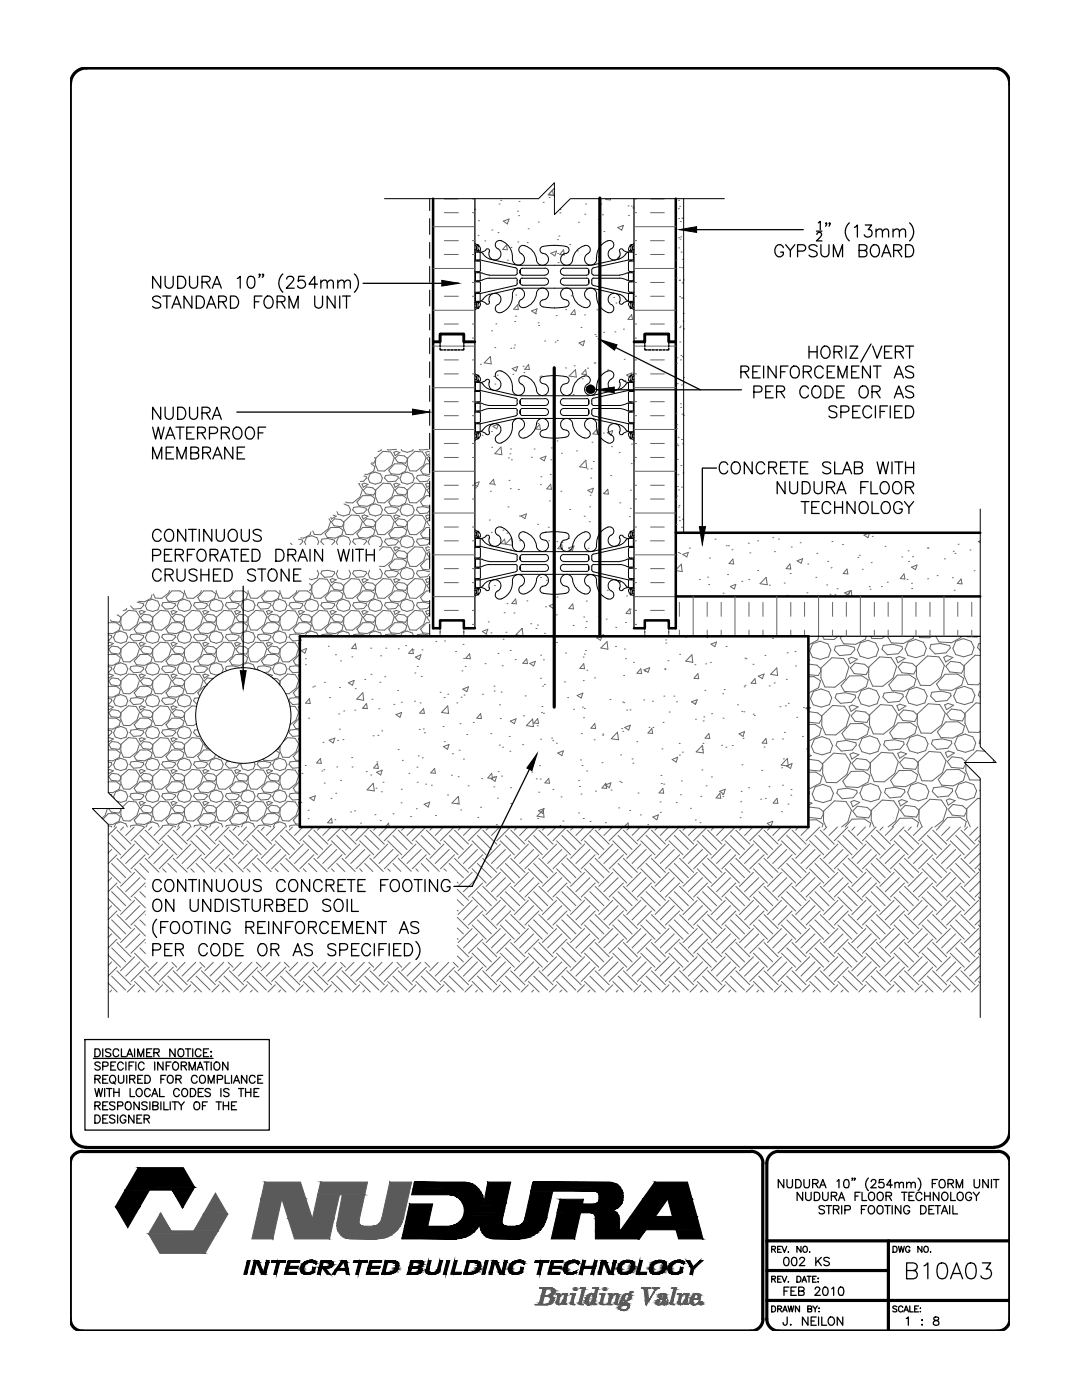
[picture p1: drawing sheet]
<svg xmlns="http://www.w3.org/2000/svg" width="216mm" height="279mm" viewBox="0 0 216 279" stroke-linecap="round" stroke-linejoin="round" font-family="sans-serif">
<!-- layer: HATCH -->
<g fill="none" stroke="#666" stroke-width=".2">
<path d="M88.7 39.7h2.8M94.2 39.7h.6M99.9 40h.1M109.6 39.4h.1M110.3 37.9l.1 1-.9-.1zM110.6 37.8v-.2l-1.2 1.3 1.2 .2M121 39.7l-.1 .1 .9 .1v-.2M126.5 39.7h.5M129.8 39.7h2.8M135.4 40h.1M86.4 53.6h8.4M86.4 45.2h8.4"/>
<path d="M88.7 59.1h2.8M88.7 50.8h2.8M88.7 42.4h2.8M88.7 56.4h2.8M88.7 48h2.8M94.2 59.1h.6M94.2 50.8h.6M94.2 42.4h.6M94.2 56.4h.6M94.2 48h.6M94.8 41.8h.1M95.4 47h.1"/>
<path d="M95.5 44.1h.1M96.7 48.1h.1M98.1 45.9h.1M99.4 46.4h.1M99.6 40.7h.1M100.4 44.1l1.2-.4-.4 1zM101.1 48.9l.1 1-.9-.1zM101.2 51.9h.1M102 49.4h.1M102.9 58.9h.1M103.3 42.1h.1M103.3 48.3h.1"/>
<path d="M103.5 43h.1M103.6 40.2h.1M105.2 48.4h.1M105.4 45.7h.1M107.4 44.3h.1M108.4 40.4h.1M109.9 50.5l1.2-.4-.4 1zM111.2 47.8h.1M111.3 50.6h.1M111.4 52.4h.1M111.5 47.1h.1M111.7 41.8h.1"/>
<path d="M111.7 42.5h.1M112.5 49.9l.1 1-.9-.1zM113.7 48.8h.1M113.9 59h.1M115.2 50.1h.1M115.4 44.4h.1M116.7 42.7h.1M116.9 40.7h.1M119.4 43.8h.1M119.5 51.3h.1M119.7 46h.1M119.9 40.7h.1"/>
<path d="M120.2 42.9h.1M120.5 46.2h.1M122.4 59.4h.1M123.2 45.4l1.2-.4-.3 1zM123.7 51l-.6 .8M125.3 41.1h.1M125.4 43h.1M126 41.1h.1M126.5 41.3l-.2 .2h.2M126.5 53.6h8.3M126.5 45.2h8.3M126.5 59.1h.5"/>
<path d="M126.5 50.8h.5M126.5 42.4h.5M126.5 56.4h.5M126.5 48h.5M129.8 59.1h2.8M129.8 50.8h2.8M129.8 42.4h2.8M129.8 56.4h2.8M129.8 48h2.8M134.9 51.9h.1M134.9 55.5h.1M135.4 41.6h.1"/>
<path d="M135.4 43.6h.1M135.4 47.4h.1M135.4 49.5h.1M135.5 56h.1M135.6 53.4h.1M135.6 41.2h.1M135.6 55.9h.1M135.6 59.2h.1M135.7 47.7h.1M135.7 44.2h.1M135.8 47.3h.1M135.9 50.3h.1"/>
<path d="M135.9 59.5h.1M136 53.4h.1M136 43.5h.1M136.1 56.5h.1M136.2 51.8h.1M136.2 59.5h.1M136.2 43.5h.1M136.4 55.9h.1M86.4 77.4h8.4M86.4 69.1h8.4M86.4 61.9h8.4M88.7 74.6h2.8"/>
<path d="M88.7 71.8h2.8M88.7 64.7h2.8M94.2 74.6h.6M94.2 71.8h.6M94.2 67.5h.6M94.2 64.7h.6M95.9 72.7h.1M97.8 71.1l.2 1.5-1.4-.2zM98.1 66h.1M98.5 75.1h.1M98.7 69.4h.1M98.7 76.7h.1"/>
<path d="M98.9 64.6h.1M99.2 74.9h.1M101.9 69.5h.1M102.2 73.6l1.1-.5-.3 1zM102.3 74.7h.1M102.5 69.5h.1M102.7 68.9h.1M102.7 64.2h.1M102.9 63.1h.1M103.3 60.8l.1 1-.9-.1zM104.4 73.1h.1M104.5 74.3h.1"/>
<path d="M105.5 72.8l.1 .9h-.9zM106.1 62l1.1-.4-.3 1zM106.9 62.6h.1M107.4 64.4h.1M107.5 65h.1M107.7 75.2h.1M108 75h.1M108.7 68.1h.1M110.4 78.8h.1M110.6 73.5h.1M110.8 68.3h.1M111 63h.1"/>
<path d="M111.2 67.9h.1M112.8 73.4h.1M112.9 61.8h.1M113.6 75l1.2-1.2 .2 1.5zM114.4 78.7h.1M114.6 73h.1M114.7 61.8l.1 1-.9-.1zM115.5 68.4l1.1-.4-.3 1zM115.9 65.3h.1M116.2 75.6h.1M116.6 62.9h.1M116.9 73.8l.1 .9h-.9z"/>
<path d="M117.2 73.5h.1M118.5 77.7h.1M118.5 72.5h.1M118.7 72.4h.1M118.7 66.7h.1M118.9 67.1h.1M119.1 61.8h.1M120.5 66.3h.1M121.3 73.8h.1M122.7 66.2h.1M122.9 60.5h.1M124.4 65.7h.1"/>
<path d="M124.6 71.7h.1M124.6 75.9h.1M126 74.9l.1-.5-1.1 .4 .6 .4M126 62.8l.2 1-.9-.1zM126.5 71.9h.1M126.5 77.4h8.3M126.5 69.1h8.3M126.5 74.6h.5M126.5 71.8h.5M126.5 61.9h8.3M126.5 67.5h.5M126.5 64.7h.5"/>
<path d="M129.8 74.6h2.8M129.8 71.8h2.8M129.8 64.7h2.8M135 72.5h.1M135 64.2h.1M135.1 71.4h.1M135.1 76.6h.1M135.6 65.4h.1M135.7 68.3h.1M135.8 71.8h.1M135.8 65.1h.1M135.9 70.9h.1"/>
<path d="M136 76.8h.1M136.2 71.2h.1M136.3 64.1h.1M136.3 62.6h.1M136.4 65.6h.1M136.4 76.4h.1M136.4 75.3h.1M71.6 96.5h.1M71.6 96.5l.7 1.2-.5 1.6M71.8 99.3l-1.4 1.1-1.3-.1M72.5 96l-.6 .1M72.6 95l.4 .1"/>
<path d="M72.8 94.6l.5 .1M73.1 95.1v.3l-.5 .6M73.4 96.7l-.9 .5M73.4 95.4l.4 .9 1.1 .3 1.1-.3 .3-.9-.4-.8-1-.4-1 .3-.4 .9M73.5 96.7l-.8-.3-.5 .2 .3 .7M74 98.9h-1.6l-1.2 1.3 .5 .8M74 92.5l.8 .6-.2 .9M74 98.9l.8 .6-.2 .9M74.1 92.4h.5M74.6 98.8l.3-.6v-.4l-.5-.4-1.3-.2-.6 .6 .5 .8 1.6 .2M74.6 94l-1.3 .7M74.7 91.3l.2 .2v.3l-.3 .6"/>
<path d="M76.1 89.7l-.1 .2-.6 .2M77.3 89.7l.1 .1 1.5-.1M78 94.6l1.6 .1M78.1 92.9l-1.4 1.1h-1.3M78.1 99.3l-1.4 1.1-1.3-.1M78.1 94.8l1.3 .3M78.2 94.8l-1.3 .1-.2 .5 .7 .8 1.5-.2M78.2 99.3l.5-1.6-.8-1.2-1.5-.1-1.4 1.4-.1 1.3 .5 1.2M78.2 92.9l.5-1.6-.8-1.1-1.5-.1-1.4 1.3-.1 1.3 .5 1.2M78.9 89.7h.1M79 96.4l-.4 .2 .2 .7M79 90.1l-.4 .2 .2 .6 1-.6"/>
<path d="M79.1 96.4l.7 .3M79.1 90.1l.7 .2M79.4 95.1l.1 .3-.6 .6M79.8 96.7l-1 .5M79.8 95.4l.4 .9 1.1 .3 1.1-.3 .2-.9-.3-.8-1-.4-1.1 .3-.3 .9M80.1 89.7l.1 .2 1.1 .4 1.1-.4v-.2M80.4 98.9h-1.7l-1.1 1.3 .4 .8M80.4 92.6h-1.7l-1.1 1.2 .4 .8M80.4 92.5l.8 .6-.3 .9M80.4 98.9l.8 .6-.3 .9M80.7 91l.6 .5v.3l-.4 .6M80.7 91l-1.2-.2-.7 .7 .5 .7 1.7 .2"/>
<path d="M80.9 98.8l.4-.6v-.4l-.6-.4-1.2-.2-.7 .6 .5 .8 1.7 .2M81 94l-1.4 .7M83.7 89.7l.1 .1 1.4-.1M84.3 94.6l1.4 .1M84.5 92.9l-1.4 1.1h-1.3M84.5 99.3l-1.4 1.1-1.3-.1M84.5 94.8l1.2 .3M84.5 94.8l-1.2 .1-.2 .5 .7 .8 1.5-.2 .4-.5M84.5 99.3l.5-1.6-.7-1.2-1.5-.1-1.5 1.4v1.3l.5 1.2M84.5 92.9l.5-1.6-.7-1.1-1.5-.1-1.5 1.3v1.3l.5 1.2M85.3 89.7h.1M85.4 96.4l-.5 .2 .3 .7"/>
<path d="M85.4 90.1l-.5 .2 .3 .6 .5-.3M85.4 96.4l.3 .1M85.4 90.1l.3 .1M85.7 97.3l-.5 .5 .5 .8M85.7 90.9l-.5 .6 .5 .7M85.7 96.9l-.5 .3M85.7 98.9h-.6l-1.2 1.3 .5 .8M85.7 92.6h-.6l-1.2 1.2 .5 .8M86.4 94.1h8.4M86.4 85.7h8.4M88.7 99.6h2.8M88.7 91.3h2.8"/>
<path d="M88.7 83h2.8M88.7 96.8h2.8M88.7 88.5h2.8M88.7 80.2h2.8M94.2 99.6h.6M94.2 91.3h.6M94.2 83h.6M94.2 96.8h.6M94.2 88.5h.6M94.2 80.2h.6M94.8 96.5l.8-.3-.3 .9-.5-.3M94.9 97.4h.1"/>
<path d="M96.2 86.9h.1M97.8 98h.1M98.1 86.1h.1M98.1 89.3h.1M98.5 95.7l.2 .9-1-.1zM98.7 96.8h.1M99.3 84.7l-.9 .4 .7 .5 .3-.8M100 89.2l.1 1.5-1.4-.2zM101.4 91.4h.1M101.6 95.9h.1M101.7 90.6h.1M101.8 97.5h.1"/>
<path d="M101.9 89.6h.1M102 91.8h.1M103.4 97.7h.1M106 91.3h.1M106.6 89.6h.1M107.3 84.5h.1M107.7 84.7l.1 1-.9-.1zM107.8 91.5l1.1-.5-.3 1zM107.8 96.7h.1M107.9 95.2h.1M109.6 100h.1M109.8 94.7h.1"/>
<path d="M109.9 96.6l.1 1h-.9zM109.9 91.8h.1M110 89.4h.1M111.1 88h.1M111.9 98h.1M112 90.5h.1M115 90h.1M116.9 91.8l.2 1.6-1.4-.2zM117.2 93.6h.1M117.3 97.9l1.1-.5-.3 1zM117.7 98.8h.1M117.9 95.4h.1"/>
<path d="M118 93.5h.1M118.1 88.3h.1M118.4 92.1h.1M119.1 85.7l.1 1-.9-.1zM120.4 98.4h.1M120.4 86.4h.1M121.2 86.3l1.1-.4-.4 1zM121.3 97.6l.1 1-.9-.1zM121.8 94.9h.1M122 89.1h.1M123.5 90.3h.1M125.8 97.8h.1"/>
<path d="M126 92.5h.1M126 88.6h.1M126.5 92h.1M126.5 94.1h8.3M126.5 85.7h8.3M126.5 99.6h.5M126.5 91.3h.5M126.5 83h.5M126.5 96.8h.5M126.5 88.5h.5M126.5 80.2h.5M129.8 99.6h2.8"/>
<path d="M129.8 91.3h2.8M129.8 83h2.8M129.8 96.8h2.8M129.8 88.5h2.8M129.8 80.2h2.8M134.9 82.5h.1M134.9 99.6h.1M135 85.5h.1M135.1 88.6h.1M135.1 84.8h.1M135.1 99h.1M135.2 91.7h.1"/>
<path d="M135.2 97.1h.1M135.2 88.9h.1M135.3 94.7h.1M135.3 87.3h.1M135.4 97.8h.1M135.8 80.6h.1M135.8 81.3h.1M135.9 92.9h.1M136 87.7h.1M136 97.2h.1M136.1 82.7h.1M136.2 88.5h.1"/>
<path d="M136.3 94.4h.1M136.4 82.9h.1M30.2 119.4l-1.4 .7M30.3 118.7l-.2 .7M30.5 119.6l1 .4M30.5 119.6l-1.1 .3-.3 .9M30.6 118.6l.4 .7M31.5 120l.3 .8-.3 .9M33.5 120l1.7 .1M33.8 117.8l-.1 .5-1.4 1.1h-1.3M34.3 118l-1.2 1.2 .5 .8M34.3 117.9h1.6l.8 .6-.2 .9"/>
<path d="M36.5 119.4l-1.3 .7M36.8 117.8l.5 1.5M36.8 119.6l1 .4M36.8 119.6l-1 .3-.4 .9M37.8 120l.4 .8-.3 .9M39.9 120l1.6 .1M40.2 117.8l-.2 .5-1.4 1.1h-1.3M40.6 118l-1.1 1.2 .4 .8M40.6 117.9h1.7l.8 .6-.3 .9M42.9 119.4l-1.4 .7M43.2 117.8l.5 1.5M43.2 119.6l1 .4"/>
<path d="M43.2 119.6l-1.1 .3-.3 .9M44.2 120l.3 .8-.3 .9M46.2 120l1.7 .1M46.5 117.8l-.1 .5-1.4 1.1h-1.3M47 118l-1.2 1.2 .5 .8M47 117.9h1.6l.8 .6-.2 .9-1.3 .7M49.5 117.8l.5 1.5M49.5 119.6l1 .4M49.5 119.6l-1 .3-.4 .9M50.5 120l.4 .8-.3 .9-1.1 .3-1.1-.3-.4-.9M52.6 120l1.6 .1M52.9 117.8l-.2 .5-1.4 1.1h-1.3"/>
<path d="M53.3 118l-1.1 1.2 .4 .8M53.3 117.9h1.7l.8 .6-.3 .9M55.6 119.4l-1.4 .7M55.9 117.8l.5 1.5M55.9 119.6l1 .4M55.9 119.6l-1.1 .3-.3 .9M56.9 120l.3 .8-.3 .9M58 108.4l.3 .3M58.9 120l1.7 .1M59.2 117.8l-.1 .5-1.4 1.1h-1.3M59.6 107.6l.7 .2M59.7 118l-1.2 1.2 .5 .8"/>
<path d="M59.7 117.9h1.6l.8 .6-.2 .9M60 107.3l.6 .1M60.3 107.8l.1 .3-.5 .6M60.7 108.1l.3 .6M60.8 108.1l.4-.9 1-.3 1 .4 .4 .8-.2 .6M61.7 116.5l.5 .4v.3l-.3 .6M61.7 117.8h.2M61.9 119.4l-1.3 .7M61.9 106.7l-1.3 .7M62 106.2l-.1 .5M62.2 119.6l1 .4M62.2 119.6l-1 .3-.4 .9"/>
<path d="M62.2 116.8v1.3l.5 1.2M62.3 116.8l1.4-1.3 1.5 .1 .8 1.1-.5 1.6M62.4 105.9l.3 .7M63.2 120l.4 .8-.3 .9-1.1 .3-1.1-.3-.4-.9M63.3 113.8l.3 .7-.3 .8-1.1 .4-.5-.2M65.3 120l1.6 .1M65.3 107.3l1.6 .1M65.4 113.8l-1.2 .1-.2 .6 .7 .7 1.5-.1M65.4 105.6l-1.4 1.1h-1.3M65.4 118.3l-1.4 1.1h-1.3M65.4 107.5l1.3 .3M65.5 107.5l-1.3 .1-.2 .5 .6 .6"/>
<path d="M65.5 113.8l1.2 .3M65.6 103.5l.4 .5-.5 1.6M66 103.2l.1 .4M66 118l-1.1 1.2 .4 .8M66 117.9h1.7l.8 .6-.3 .9M66.3 115.5l-.4 .2M66.4 115.5l.7 .2-1 .6-.2-.7M66.5 102.8l.6 .2-1 .6M66.7 114.2l.1 .3-.6 .6M66.7 107.8l.1 .3-.6 .6M67.1 108.1l.3 .6M67.2 108.1l.3-.9 1.1-.3 1 .4 .3 .8-.2 .6"/>
<path d="M67.4 113.8l-.2 .7M67.7 105.3h-1.7l-1.1 1.2 .4 .8M67.7 105.2l.8 .6-.3 .9M68 116.4l.6 .5v.3l-.4 .6M68 103.7l.6 .5v.3l-.4 .6M68 116.4l-1.2-.2-.7 .7 .5 .7 1.7 .2M68 103.7l-1.2-.2-.7 .7 .5 .7 1.7 .2M68.3 119.4l-1.4 .7M68.3 106.7l-1.4 .7M68.6 119.6l1 .4M68.6 119.6l-1.1 .3-.3 .9M68.6 116.8v1.3l.5 1.2"/>
<path d="M68.6 116.8l1.5-1.3 1.5 .1 .7 1.1-.5 1.6M68.6 100.6l1 .4 .3 .8-.2 .8-1.1 .4-1.1-.4-.3-.5M69 100.1l.1 .2M69.6 120l.3 .8-.2 .9-1.1 .3-1.1-.3-.4-.9M69.7 113.8l.2 .7-.2 .8-1.1 .4-1.1-.4-.4-.8M71.6 120l1.7 .1M71.6 107.3l1.7 .1M71.6 100.9l1.7 .1M71.8 113.8l-1.2 .1-.2 .6 .7 .7 1.4-.1M71.8 105.6l-1.4 1.1h-1.3M71.8 118.3l-1.4 1.1h-1.3M71.8 107.5l1.2 .3"/>
<path d="M71.8 101.1l1.2 .3M71.8 101.1l-1.2 .1-.2 .6 .7 .7 1.4-.1M71.8 107.5l-1.2 .1-.2 .5 .6 .6M71.8 105.6l.5-1.6-.7-1.1-1.5-.1-1.5 1.3v1.3l.5 1.2M71.8 113.8l1.2 .3M72.2 115.7l.5-.2 .8 .2M72.2 115.6l.3 .7 .9-.6M72.4 118l-1.2 1.2 .5 .8M72.4 117.9h1.6l.8 .6-.2 .9M73.1 114.2v.3l-.5 .6M73.1 107.8v.3l-.5 .6M73.1 101.5v.3l-.5 .6"/>
<path d="M73.4 103l-.9 .6M73.4 101.8l.4 .8 1.1 .4 1.1-.4 .3-.8-.4-.8-1-.4-1 .3-.4 .9M73.4 108.1l.3 .6M73.5 103l-.8-.2-.5 .2 .3 .6M73.5 108.1l.4-.9 1-.3 1 .4 .4 .8-.3 .9-.3 .1M73.8 113.8l-.3 .7M74 105.3h-1.6l-1.2 1.2 .5 .8M74 105.2l.8 .6-.2 .9M74.4 116.4l.5 .5v.3l-.3 .6M74.4 103.7l.5 .5v.3l-.3 .6M74.4 116.4l-1.3-.2-.6 .7 .5 .7 1.6 .2M74.4 103.7l-1.3-.2-.6 .7 .5 .7 1.6 .2"/>
<path d="M74.6 119.4l-1.3 .7M74.6 106.7l-1.3 .7M74.6 100.4l-1.3 .7M74.9 119.6l1 .4M74.9 119.6l-1 .3-.4 .9M75 116.8l-.1 1.3 .5 1.2M75 116.8l1.4-1.3 1.5 .1 .8 1.1-.5 1.6M75.7 109.8l.7-.7 1.5 .1 .8 1.2-.5 1.6M75.7 113.6l.2 .1 .4 .8-.3 .8-1.1 .4-1.1-.4-.4-.8M75.9 120l.4 .8-.3 .9-1.1 .3-1.1-.3-.4-.9M78 120l1.6 .1M78 113.6l1.6 .1"/>
<path d="M78 107.3l1.6 .1M78 100.9l1.6 .1M78.1 105.6l-1.4 1.1h-1.3M78.1 112l-1.4 1.1-1-.1M78.1 118.3l-1.4 1.1h-1.3M78.1 113.8l1.3 .3M78.1 107.5l1.3 .3M78.1 101.1l1.3 .3M78.2 113.8l-1.3 .1-.2 .6 .7 .7 1.5-.1M78.2 107.5l-1.3 .1-.2 .5 .7 .8 1.5-.2M78.2 101.1l-1.3 .1-.2 .6 .7 .7 1.5-.1M78.2 105.6l.5-1.6-.8-1.1-1.5-.1-1.4 1.3-.1 1.3 .5 1.2"/>
<path d="M78.6 115.6l.2 .7 1-.6M78.7 118l-1.1 1.2 .4 .8M78.7 111.6l-1.1 1.3 .4 .8M78.7 111.6h1.7l.8 .6-.3 .9M78.7 117.9h1.7l.8 .6-.3 .9M79 115.5l-.4 .2M79 109.1l-.4 .2 .2 .6 1-.5M79 102.8l-.4 .2 .2 .6M79.1 115.5l.7 .2M79.1 109.1l.7 .3M79.1 102.8l.7 .2M79.4 114.2l.1 .3-.6 .6"/>
<path d="M79.4 107.8l.1 .3-.6 .6M79.4 101.5l.1 .3-.6 .6M79.8 103l-1 .6M79.8 101.8l.4 .8 1.1 .4 1.1-.4 .2-.8-.3-.8-1-.4-1.1 .3-.3 .9M79.8 108.1l.4 .9 1.1 .3 1.1-.3 .2-.9-.3-.8-1-.4-1.1 .3-.3 .9M80.4 105.3h-1.7l-1.1 1.2 .4 .8M80.4 105.2l.8 .6-.3 .9M80.7 116.4l.6 .5v.3l-.4 .6M80.7 110.1l.6 .4v.4l-.4 .6M80.7 103.7l.6 .5v.3l-.4 .6M80.7 116.4l-1.2-.2-.7 .7 .5 .7 1.7 .2M80.7 110.1l-1.2-.2-.7 .6 .5 .8 1.7 .2"/>
<path d="M80.7 103.7l-1.2-.2-.7 .7 .5 .7 1.7 .2M81 119.4l-1.4 .7M81 113.1l-1.4 .7M81 106.7l-1.4 .7M81 100.4l-1.4 .7M81.3 113.3l1 .4 .3 .8-.2 .8-1.1 .4-1.1-.4-.4-.8M81.3 119.6l1 .4M81.3 113.2l-1.1 .4-.3 .9M81.3 119.6l-1.1 .3-.3 .9M81.3 116.8v1.3l.5 1.2M81.3 110.5v1.3l.5 1.2M81.3 110.4l1.5-1.3 1.5 .1 .7 1.2-.5 1.6"/>
<path d="M81.3 116.8l1.5-1.3 1.5 .1 .7 1.1-.5 1.6M82.3 120l.3 .8-.2 .9-1.1 .3-1.1-.3-.4-.9M84.3 120l1.4 .1M84.3 113.6l1.4 .1M84.3 107.3l1.4 .1M84.3 100.9l1.4 .1M84.5 105.6l-1.4 1.1h-1.3M84.5 112l-1.4 1.1-1.3-.1M84.5 118.3l-1.4 1.1h-1.3M84.5 113.8l1.2 .3M84.5 107.5l1.2 .3M84.5 101.1l1.2 .3"/>
<path d="M84.5 113.8l-1.2 .1-.2 .6 .7 .7 1.5-.1 .4-.6M84.5 107.5l-1.2 .1-.2 .5 .7 .8 1.5-.2 .4-.5M84.5 101.1l-1.2 .1-.2 .6 .7 .7 1.5-.1 .4-.6M84.5 105.6l.5-1.6-.7-1.1-1.5-.1-1.5 1.3v1.3l.5 1.2M84.9 115.6l.3 .7 .5-.3M85.1 118l-1.2 1.2 .5 .8M85.1 111.6l-1.2 1.3 .5 .8M85.1 111.6h.6M85.1 117.9h.6M85.4 115.5l-.5 .2M85.4 109.1l-.5 .2 .3 .6 .5-.3M85.4 102.8l-.5 .2 .3 .6"/>
<path d="M85.4 115.5l.3 .1M85.4 109.1l.3 .1M85.4 102.8l.3 .1M85.7 116.3l-.5 .6 .5 .7M85.7 110l-.5 .5 .5 .8M85.7 103.6l-.5 .6 .5 .7M85.7 103.3l-.5 .3M85.7 105.3h-.6l-1.2 1.2 .5 .8M86.4 119.1h8.4M86.4 110.7h8.4M86.4 102.4h8.4M88.7 116.3h2.8"/>
<path d="M88.7 107.9h2.8M88.7 113.5h2.8M88.7 105.2h2.8M94.2 116.3h.6M94.2 107.9h.6M94.2 113.5h.6M94.2 105.2h.6M97.6 103.8h.1M98 106.2h.1M98.7 116.9h.1M99.5 109.2h.1M100.3 105.8h.1"/>
<path d="M100.7 107.6l.2 1-1-.1zM101.1 106.4h.1M101.4 101.2h.1M101.8 109.7h.1M102.1 107.3l.1 1.5-1.3-.2zM102.9 119.5l.2 1-1-.1zM103.6 103h.1M103.7 107.9h.1M103.9 103l1.1-.4-.3 .9zM105.1 119.9h.1M107.3 104.6h.1M107.9 115.3h.1"/>
<path d="M108.8 106.2h.1M109 115.8h.1M109.4 105.2h.1M109.5 107.9h.1M111.1 108.1h.1M111.1 119.2h.1M112.1 108.6l.1 1-.9-.1zM112.2 108.3h.1M113.4 109.4l1.1-.4-.3 .9zM113.5 107.4h.1M113.7 101.7h.1M116.6 103h.1"/>
<path d="M117 120h.1M117.4 109.4h.1M117.6 104.1h.1M117.7 101.2h.1M119.5 106.6h.1M121.2 117.8h.1M123 115.7l.7 .6 .1-.3M123.7 100.4h.1M125 118.9h.1M125.2 117.3h.1M125.6 103.1h.1M125.8 101.5h.1"/>
<path d="M126.5 119.1h8.3M126.5 110.7h8.3M126.5 102.4h8.3M126.5 116.3h.5M126.5 107.9h.5M126.5 113.5h.5M126.5 105.2h.5M129.8 116.3h2.8M129.8 107.9h2.8M129.8 113.5h2.8M129.8 105.2h2.8M134.8 110.6h.1"/>
<path d="M134.8 110.6l.2 1-.2-.1M134.8 113.7l1.1-1.1 .2 1.5-1.3-.2M134.9 104.7h.1M135.4 110.3h.1M135.4 101.2h.1M135.5 100.9h.1M135.5 103.2h.1M135.6 103.9h.1M135.7 110.5h.1M136 105.2h.1M136.2 103.6h.1M136.2 110.6l1.1-.4-.3 1z"/>
<path d="M137.6 109.4h.1M138.3 119v8M139.5 115.6h.1M141.2 115.2h.1M141.4 116.7h.1M141.6 111.4h.1M142.7 107.6h.1M144.3 118.4h.1M144.9 108.9h.1M145.2 114.7h.1M145.3 108.9h.1M145.7 117l1.1-.4-.3 .9z"/>
<path d="M146.1 109.7h.1M146.2 111.6l.2 1-.9-.1zM146.7 119v8M148 116h.1M149.3 108.4h.1M149.4 115.6h.1M149.6 110.3h.1M151.2 113.9h.1M151.2 107.9h.1M152.9 115.2l.2 1.5-1.4-.2zM153.5 116.8h.1M154.2 107.3h.1"/>
<path d="M154.5 110.1h.1M155 119v8M155.3 107.6h.1M156.5 116.4h.1M157 118.8h.1M157.6 112.6l.2 1-.9-.1zM157.7 114.5h.1M157.9 109.2h.1M159.1 111.9l1.1-.4-.3 .9zM159.7 108.3h.1M161 118.3h.1M161.2 112.6h.1"/>
<path d="M162.8 115.2h.1M163 110.4h.1M163.3 119v8M164.9 116.7h.1M165.2 112h.1M165.6 118.6h.1M165.8 113.3h.1M166 108.1h.1M166.6 118.7h.1M167 117.5h.1M168.1 108.7h.1M168.5 118.3l1.1-.4-.3 .9z"/>
<path d="M168.7 119l1.2-1.2 .1 1.2M169 113.6l.2 .9h-1zM171.2 111.2h.1M171.5 110.8h.1M171.7 119v8M172.1 113.6h.1M172.4 106.8l1.1-.4-.3 .9zM173.5 117.1h.1M173.6 117.6h.1M173.8 112.3h.1M174 107h.1M175.9 117.1h.1"/>
<path d="M176.6 109h.1M177.1 116.2h.1M179.9 111.2h.1M180 119v8M180.4 114.5l.2 1.1-1-.1zM181 115.6h.1M181.2 109.9h.1M181.3 112h.1M181.9 116.4h.1M181.9 113.2l1.1-.4-.3 .9zM181.9 117.5h.1M182.1 111.1h.1"/>
<path d="M185.1 109.4h.1M185.1 115.5h.1M185.2 109.4h.1M187 114.9h.1M188.4 119v8M188.4 111.5h.1M190 115.3h.1M190.2 110h.1M190.4 117.8h.1M190.6 110.4h.1M191.2 108.6h.1M191.8 115.6l.2 .9-1-.1z"/>
<path d="M193.6 109.8h.1M194.4 113.9h.1M195.6 107.9l-.4 .2 .4 .2M21.6 139.4l.6 .1 .1 .4-.7 .6M21.6 133l.6 .2 .1 .3-.7 .6M21.6 126.7l.6 .1 .1 .4-.7 .6M21.6 134.6l.3-.1 .7 .3-.9 .5-.1-.1M21.6 128.3l.3-.1 .7 .2-.9 .6-.1-.2M21.6 124.3h1.6l.8 .6-.2 .9M21.6 130.6h1.6l.8 .6-.2 .9M21.6 137h1.6l.8 .6-.2 .9M21.6 139.1h.9"/>
<path d="M21.6 132.7l.9 .1M22.6 127.2l.4 .8 1.1 .4 1.1-.4M22.6 133.5l.4 .9 1.1 .3 1.1-.3M22.6 139.9l.4 .8 1.1 .4 1.1-.4M22.7 133.5l.4-.9 1-.3 1 .4 .4 .8-.3 .9M22.7 139.9l.4-.9 1-.4 1 .4 .4 .9-.3 .8M23.3 122.8h.3M23.6 135.5l.5 .4v.4l-.3 .5M23.6 129.1l-1.3-.2-.6 .7 .5 .7 1.6 .2 .3-.6v-.3l-.5-.5M23.6 122.8l.5 .4v.4l-.3 .6-1.6-.2-.2-.3M23.6 135.5l-1.3-.2-.6 .6 .5 .8 1.6 .2M23.8 138.5l-1.3 .7"/>
<path d="M23.8 132.1l-1.3 .7M23.8 125.8l-1.3 .7-.9-.1M24.1 126l1 .4M24.1 125.9l-1 .4-.4 .9M25.1 126.3l.4 .9-.3 .8M25.2 121.7l-.6 .2M25.3 121.4l-.1 .3M26.1 139.3l1.3-.1 1.2 .3 .1 .4-.6 .6-1.5 .1-.7-.7zM26.1 133l1.3-.1 1.2 .3 .1 .3-.6 .6-1.5 .2-.7-.8zM26.1 126.6l1.3-.1 1.2 .3 .1 .4-.6 .6-1.5 .1-.7-.7zM26.8 138.2l.4 .8M26.8 131.9l.4 .8"/>
<path d="M26.8 125.5l.4 .8M26.8 131.9l1.1-1.2 1.7-.1 .8 .6-.3 .9M27.2 139l1.6 .1M27.2 132.7l1.6 .1M27.4 120.2l1.2 .3 .1 .3-.6 .6-1.5 .2-.6-.7M27.7 120l1.1 .1M27.8 134.7l.2 .6 1-.5-.8-.3-.4 .2M27.8 128.3l.2 .7 1-.6-.8-.2-.4 .2M27.8 122l.2 .6 1-.5-.8-.3-.4 .2M27.8 129.4l-.5 1.6-1.4 1.1-1.3-.1-.5-1.2v-1.3l1.5-1.3 1.5 .1 .8 1.1M27.8 123.1l-.5 1.6-1.4 1.1-1.3-.1M27.8 135.8l-.5 1.6-1.4 1.1-1.3-.1"/>
<path d="M27.9 135.8l-.8-1.2-1.5-.1-1.5 1.3v1.4l.5 1.2M27.9 123.1l-.8-1.2-1.5-.1-1.5 1.3v1.4l.5 1.2M27.9 124.3l-1.1 1.3M27.9 137l-1.1 1.3M27.9 124.3h1.7l.8 .6-.3 .9M27.9 137h1.7l.8 .6-.3 .9M29 120.8l.4 .9 1.1 .3 1.1-.3M29 127.2l.4 .8 1.1 .4 1.1-.4M29 133.5l.4 .9 1.1 .3 1.1-.3M29 139.9l.4 .8 1.1 .4 1.1-.4M29.1 133.5l.3-.9 1.1-.3 1 .4 .3 .8-.3 .9M29.1 139.9l.3-.9 1.1-.4 1 .4 .3 .9-.3 .8"/>
<path d="M29.9 135.5l.6 .4v.4l-.4 .5M29.9 129.1l-1.2-.2-.7 .7 .5 .7 1.6 .2 .4-.6v-.3l-.6-.5M29.9 122.8l-1.2-.2-.7 .6 .5 .8 1.6 .2 .4-.6v-.4l-.6-.4M29.9 135.5l-1.2-.2-.7 .6 .5 .8 1.6 .2M30.2 138.5l-1.4 .7M30.2 132.1l-1.4 .7M30.2 125.8l-1.4 .7-1.6-.2M30.5 126l1 .4M30.5 125.9l-1.1 .4-.3 .9M30.5 135.8v1.4l.5 1.2M30.5 123.1v1.4l.5 1.2M31.5 126.3l.3 .9-.3 .8"/>
<path d="M33.1 138.2l.5 .8M33.1 131.9l.5 .8M33.1 125.5l.5 .8M33.1 131.9l1.2-1.2 1.6-.1 .8 .6-.2 .9M33.5 139l1.7 .1M33.5 132.7l1.7 .1M33.7 139.2l1.2 .3 .1 .4-.6 .6-1.4 .1-.7-.7 .2-.6 1.2-.1M33.7 132.9l1.2 .3 .1 .3-.6 .6-1.4 .2-.7-.8 .2-.5 1.2-.1M33.7 126.5l1.2 .3 .1 .4-.6 .6-1.4 .1-.7-.7 .2-.6 1.2-.1M33.7 120.2l1.2 .3 .1 .3-.6 .6-1.4 .2-.7-.8 .2-.5 1.2-.1M34.1 134.7l.3 .6 .9-.5-.7-.3-.5 .2M34.1 128.3l.3 .7 .9-.6-.7-.2-.5 .2"/>
<path d="M34.1 122l.3 .6 .9-.5-.7-.3-.5 .2M34.2 129.4l-.5 1.6-1.4 1.1-1.3-.1-.5-1.2v-1.3M34.2 123.1l-.5 1.6-1.4 1.1-1.3-.1M34.2 135.8l-.5 1.6-1.4 1.1-1.3-.1M34.2 135.8l-.7-1.2-1.5-.1-1.5 1.3M34.2 129.4l-.7-1.1-1.5-.1-1.5 1.3M34.2 123.1l-.7-1.2-1.5-.1-1.5 1.3M34.3 124.3l-1.2 1.3M34.3 137l-1.2 1.3M34.3 124.3h1.6l.8 .6-.2 .9M34.3 137h1.6l.8 .6-.2 .9M35.3 120.8l.4 .9 1.1 .3 1.1-.3"/>
<path d="M35.3 127.2l.4 .8 1.1 .4 1.1-.4M35.3 133.5l.4 .9 1.1 .3 1.1-.3M35.3 139.9l.4 .8 1.1 .4 1.1-.4M35.4 133.5l.4-.9 1-.3 1 .4 .4 .8-.3 .9M35.4 139.9l.4-.9 1-.4 1 .4 .4 .9-.3 .8M36.3 122.8l-1.3-.2-.6 .6 .5 .8 1.6 .2 .3-.6v-.4l-.5-.4M36.3 129.1l-1.3-.2-.6 .7 .5 .7 1.6 .2 .3-.6v-.3l-.5-.5M36.3 135.5l.5 .4v.4l-.3 .5M36.3 135.5l-1.3-.2-.6 .6 .5 .8 1.6 .2M36.5 138.5l-1.3 .7M36.5 132.1l-1.3 .7M36.5 125.8l-1.3 .7-1.7-.2"/>
<path d="M36.8 126l1 .4M36.8 125.9l-1 .4-.4 .9M37.8 126.3l.4 .9-.3 .8M39.5 138.2l.3 .7M39.5 131.9l.4 .8M39.5 125.5l.4 .8M39.5 131.9l1.1-1.2 1.7-.1 .8 .6-.3 .9M39.7 139.3h-.9l-.2 .6 .7 .6M39.9 132.7l1.6 .1M40 132.9l1.3 .3 .1 .3-.6 .6-1.5 .2-.7-.8 .2-.5 1.3-.1M40 126.5l1.3 .3 .1 .4-.6 .6-1.5 .1-.7-.7 .2-.6 1.3-.1M40 120.2l1.3 .3 .1 .3-.6 .6-1.5 .2-.7-.8 .2-.5 1.3-.1"/>
<path d="M40.5 134.7l.2 .6 1-.5-.8-.3-.4 .2M40.5 128.3l.2 .7 1-.6-.8-.2-.4 .2M40.5 122l.2 .6 1-.5-.8-.3-.4 .2M40.5 129.4l-.5 1.6-1.4 1.1-1.3-.1-.5-1.2v-1.3l1.5-1.3 1.5 .1 .8 1.1M40.5 123.1l-.5 1.6-1.4 1.1-1.3-.1M40.5 135.8l-.5 1.6-1.4 1.1-1.3-.1M40.6 135.8l-.8-1.2-1.5-.1-1.5 1.3v1.4l.5 1.2M40.6 123.1l-.8-1.2-1.5-.1-1.5 1.3v1.4l.5 1.2M40.6 124.3l-1.1 1.3M40.6 137l-1.1 1.3M40.6 124.3h1.7l.8 .6-.3 .9M40.6 137h.4"/>
<path d="M41.2 136.7h.1M41.7 120.8l.4 .9 1.1 .3 1.1-.3M41.7 127.2l.4 .8 1.1 .4 1.1-.4M41.7 133.5l.4 .9 1.1 .3 .8-.2M41.8 133.5l.3-.9 1.1-.3 1 .4 .3 .8-.2 .8M42.5 135.5l-1.1-.2-.7 .6 .5 .8M42.6 122.8l-1.2-.2-.7 .6 .5 .8 1.6 .2 .4-.6v-.4l-.6-.4M42.6 129.1l-1.2-.2-.7 .7 .5 .7 1.6 .2 .4-.6v-.3l-.6-.5M42.9 132.1l-1.4 .7M42.9 125.8l-1.4 .7-1.6-.2M43.2 126l1 .4M43.2 125.9l-1.1 .4-.3 .9"/>
<path d="M43.2 123.1v1.4l.5 1.2M44.2 126.3l.3 .9-.3 .8M45.8 131.9l.5 .8M45.8 125.5l.5 .8M45.8 131.9l1.2-1.2 1.6-.1 .8 .6-.2 .9-1.3 .7M46.2 132.7l1.7 .1M46.8 128.3l.3 .7 .9-.6-.7-.2-.5 .2M46.8 122l.3 .6 .9-.5-.7-.3-.5 .2M46.9 129.4l-.5 1.6-1.4 1.1-1.3-.1-.5-1.2v-1.3M46.9 123.1l-.5 1.6-1.4 1.1-1.3-.1M46.9 129.4l-.7-1.1-1.5-.1-1.5 1.3M46.9 123.1l-.7-1.2-1.5-.1-1.5 1.3"/>
<path d="M47 124.3l-1.2 1.3M47 124.3h1.6l.8 .6-.2 .9-1.3 .7-1.7-.2M47.1 127.8l-1.4 .1-.7-.7 .2-.6 1.2-.1 1.2 .3 .1 .4-.5 .6M47.1 121.4l-1.4 .2-.7-.8 .2-.5 1.2-.1 1.2 .3 .1 .3-.5 .6M47.7 133.3l-.1-.1-1.2-.3-1.2 .1-.2 .5 .3 .4M48.2 133.3l.3-.7 1-.3 1 .4 .4 .9M49 122.8l-1.3-.2-.6 .6 .5 .8 1.6 .2 .3-.6v-.4l-.5-.4M49 129.1l-1.3-.2-.6 .7 .5 .7 1.6 .2 .3-.6v-.3l-.5-.5M49.5 126l1 .4M49.5 125.9l-1 .4-.4 .9M49.5 123.1v1.4l.5 1.2M50.5 126.3l.4 .9-.3 .8-1.1 .4-1.1-.4-.4-.8"/>
<path d="M52.2 131.9l.4 .8M52.2 125.5l.4 .8M52.2 131.9l1.1-1.2 1.7-.1 .8 .6-.3 .9M52.6 132.7l1.6 .1M52.7 132.9l1.3 .3 .1 .3-.6 .6M52.7 126.5l1.3 .3 .1 .4-.6 .6M52.7 120.2l1.3 .3 .1 .3-.6 .6M52.8 126.5l-1.3 .1-.2 .6 .7 .7 1.5-.1M52.8 120.2l-1.3 .1-.2 .5 .7 .8 1.5-.2M52.8 132.9l-1.3 .1-.2 .5 .4 .3M53.2 128.3l.2 .7 1-.6-.8-.2-.4 .2M53.2 122l.2 .6 1-.5-.8-.3-.4 .2"/>
<path d="M53.2 129.4l-.5 1.6-1.4 1.1-1.3-.1-.5-1.2v-1.3M53.2 123.1l-.5 1.6-1.4 1.1-1.3-.1M53.3 129.4l-.8-1.1-1.5-.1-1.4 1.3M53.3 123.1l-.8-1.2-1.5-.1-1.4 1.3M53.3 124.3l-1.1 1.3M53.3 124.3h1.7l.8 .6-.3 .9M53.4 134.6l.2-.1 .8 .3-.4 .2M53.5 134.1l-.9 .1M54.4 135.3l.9 .2M54.4 120.8l.4 .9 1.1 .3 1.1-.3M54.4 127.2l.4 .8 1.1 .4 1.1-.4M54.4 133.5l.4 .9 1.1 .3 1.1-.3"/>
<path d="M54.5 133.5l.3-.9 1.1-.3 1 .4 .3 .8-.3 .9M55.3 122.8l.6 .4v.4l-.4 .6M55.3 129.1l.6 .5v.3l-.4 .6M55.3 135.5l.6 .4-.2 .7M55.3 129.1l-1.2-.2-.7 .7 .5 .7 1.7 .2M55.3 122.8l-1.2-.2-.7 .6 .5 .8 1.7 .2M55.6 132.1l-1.4 .7M55.6 125.8l-1.4 .7-1.6-.2M55.9 126l1 .4M55.9 125.9l-1.1 .4-.3 .9M55.9 135.8v1M55.9 123.1v1.4l.5 1.2"/>
<path d="M56.9 126.3l.3 .9-.3 .8M58.5 138.2l.5 .8 .8 .1M58.5 125.5l.4 .8a2.79 2.79 0 0 0 3-.5M58.5 131.9l.5 .8h.8M59.1 120.2l1.2 .3 .1 .3-.5 .6M59.1 139.2l.7 .2M59.1 126.5l1.2 .3 .1 .2M59.1 132.9l.7 .1M59.1 139.2l-1.2 .1-.2 .6 .7 .7 1.4-.1M59.1 126.5l-1.2 .1-.2 .6 .7 .7 1.4-.1M59.1 120.2l-1.2 .1-.2 .5 .7 .8 1.4-.2M59.1 132.9l-1.2 .1-.2 .5 .7 .8 1.4-.2"/>
<path d="M59.5 122l.3 .6 .9-.5M59.5 128.3l.3 .7M59.5 134.7l.3 .6M59.6 129.4l-.5 1.6-1.4 1.1h-1.3l-.5-1.3v-1.3M59.6 123.1l-.5 1.6-1.4 1.1-1.3-.1M59.6 135.8l-.5 1.6-1.4 1.1-.7-.1M59.6 135.8l-.7-1.2-1.5-.1-1.5 1.3M59.6 123.1l-.7-1.2-1.5-.1-1.5 1.3M59.6 129.4l-.7-1.1-1.5-.1-1.5 1.3M59.7 124.3l-1.2 1.3M59.7 137l-1.2 1.3M59.7 124.3h1.6l.8 .6-.2 .9"/>
<path d="M59.7 137h.1M59.8 129h.1M59.8 135.3h.1M59.8 129.6h.1M59.8 135.9v.1M59.8 129.5v.1M59.8 130.6h-.1l-1.2 1.3M59.8 134.6l-.3 .1M59.8 128.3l-.3 .1M60 121.8l-.5 .2M60 127.7h.1M60 121.8l.8 .3"/>
<path d="M60.1 129.9l1.1-.5-.4 1zM60.9 131.5h.1M60.9 132.7h.1M61.7 122.8l.5 .4v.4l-.3 .6M61.7 122.8l-1.3-.2-.6 .6 .5 .8 1.6 .2M61.7 139.4l.2 1-.9-.1zM62.2 126l1 .4M62.2 125.9l-1 .4-.3 .7M62.2 123.1v1.4l.5 1.2M62.3 123.1l1.4-1.3 1.5 .1 .8 1.2-.5 1.6M62.4 137.1h.1M62.8 136.9h.1"/>
<path d="M63.2 126.3l.3 .7M64.7 136.2h.1M64.9 125.5l.4 .8M65.4 124.7l-1.4 1.1-1.3-.1M65.4 120.2l1.3 .3M65.4 126.5l1.3 .3M65.5 120.2l-1.3 .1-.2 .5 .7 .8 1.5-.2M65.5 126.5l-1.3 .1-.1 .4M65.5 129h.1M65.8 139.2h.1M66 124.3l-1.1 1.3M66 124.3h1.7l.8 .6-.3 .9"/>
<path d="M66.3 121.8l-.4 .2M66.4 121.8l.7 .3-1 .5-.2-.6M66.7 120.5l.1 .3-.6 .6M66.7 126.8v.2M66.9 130.7h.1M67.7 137.2h.1M68 131.9h.1M68 122.8l.6 .4v.4l-.4 .6M68 122.8l-1.2-.2-.7 .6 .5 .8 1.7 .2M68.3 125.8l-1.4 .7-1.6-.2M68.6 126l1 .3 .3 .7M68.6 125.9l-1.1 .4-.3 .7"/>
<path d="M69.5 136.3l1.2-.5-.4 1zM70.2 131.1h.1M70.9 137.4h.1M70.9 128.5l.2 1-.9-.1zM71.2 125.5l.5 .8M71.8 124.7l-1.4 1.1-1.3-.1M71.8 120.2l1.2 .3M71.8 126.5l1.2 .3M71.8 120.2l-1.2 .1-.2 .5 .7 .8 1.4-.2M71.8 124.7l.5-1.6-.7-1.2-1.5-.1-1.5 1.3v1.4l.5 1.2M71.8 126.5l-1.2 .1-.1 .4M72.2 122l.5-.2 .8 .3"/>
<path d="M72.2 122l.3 .6 .9-.5M72.4 124.3l-1.2 1.3M72.4 124.3h1.6l.8 .6-.2 .9M72.4 138.2l.2 1.6-1.4-.3zM72.8 135.6h.1M73.1 120.5v.3l-.5 .6M73.1 126.8v.2M74 129.4h.1M74 134.6h.1M74.2 139.6h.1M74.4 122.8l.5 .4v.4l-.3 .6M74.4 122.8l-1.3-.2-.6 .6 .5 .8 1.6 .2"/>
<path d="M74.6 125.8l-1.3 .7-1.7-.2M74.9 126l1 .3 .3 .7M74.9 125.9l-1 .4-.3 .7M75.8 136.2h.1M76 130.9h.1M76.8 135.1h.1M77 129.4h.1M77.6 125.5l.4 .8M78.1 124.7l-1.4 1.1-1.3-.1M78.1 120.2l1.3 .3M78.1 126.5l1.3 .3M78.2 120.2l-1.3 .1-.2 .5 .7 .8 1.5-.2"/>
<path d="M78.2 124.7l.5-1.6-.8-1.2-1.5-.1-1.4 1.3-.1 1.4 .5 1.2M78.2 126.5l-1.3 .1-.1 .4M78.6 122l.2 .6 1-.5M78.7 124.3l-1.1 1.3M78.7 124.3h1.7l.8 .6-.3 .9M79 121.8l-.4 .2M79.1 121.8l.7 .3M79.3 137.8h.1M79.4 120.5l.1 .3-.6 .6M79.4 126.8v.2M79.5 129.5h.1M80.7 122.8l.6 .4v.4l-.4 .6"/>
<path d="M80.7 122.8l-1.2-.2-.7 .6 .5 .8 1.7 .2M81 128.8h.1M81 125.8l-1.4 .7-1.6-.2M81.3 126l1 .3 .3 .7M81.3 125.9l-1.1 .4-.3 .7M82.3 129.5l.2 1-1-.1zM82.4 129.7h.1M82.7 139.9h.1M82.8 134.3h.1M82.9 131.1l1.1-.4-.3 .9zM83.2 133h.1M83.9 125.5l.5 .8"/>
<path d="M84 135h.1M84.2 129.7h.1M84.3 126.3l1.4 .1M84.5 124.7l-1.4 1.1-1.3-.1M84.5 120.2l1.2 .3M84.5 126.5l1.2 .3M84.5 120.2l-1.2 .1-.2 .5 .7 .8 1.5-.2 .4-.5M84.5 124.7l.5-1.6-.7-1.2-1.5-.1-1.5 1.3v1.4l.5 1.2M84.5 126.5l-1.2 .1-.1 .4M84.9 122l.3 .6 .5-.3M85.1 124.3l-1.2 1.3M85.1 124.3h.6"/>
<path d="M85.4 121.8l-.5 .2M85.4 121.8l.3 .1M85.7 122.7l-.5 .5 .5 .8M87 128h.1M87.8 138.2h.1M88.6 139.2h.1M88.7 121.8h2.8M88.7 127.9h.1M89.3 138.5h.1M90.9 130h.1M92 139.1h.1M92.2 133.9h.1"/>
<path d="M92.3 137.5l1.2-.4-.4 .9zM92.4 128.6h.1M92.5 131.4h.1M92.6 138.7h.1M92.8 133h.1M93.7 130.5l.2 1-1-.1zM94.2 124.6h.6M94.2 121.8h.6M96.2 126l1.1-.4-.3 .9zM96.3 138.5h.1M96.8 132.4h.1M97 126.7h.1"/>
<path d="M97.4 124.1h.1M98 126.3h.1M98.6 136.9h.1M98.6 137.9h.1M99.4 130.4h.1M100 138.1h.1M100.2 132.9h.1M100.4 127.6h.1M100.6 122.3h.1M100.9 126.2h.1M101.1 120.5h.1M101.8 129.8h.1"/>
<path d="M102.5 122.3h.1M102.8 131.6h.1M104.2 125.4l-1.3 1.3 1.5 .2-.2-1.5M104.8 138.9h.1M105.1 131.5l.2 .9h-1zM105.7 132.4l1.1-.4-.3 .9zM105.9 124.5h.1M106.9 125.4h.1M107.2 124.7h.1M107.8 135.4h.1M107.9 130.8h.1M108.3 136.9h.1"/>
<path d="M108.4 131.7h.1M108.6 126.4h.1M108.6 136.6h.1M108.9 121.1h.1M109.6 120.9l1.1-.4-.4 .9zM111 122.7h.1M111.1 128.2h.1M112.6 136.1h.1M112.8 130.3h.1M113.3 139.2h.1M114.3 120.5l.1 1-.9-.1zM114.4 124.8h.1"/>
<path d="M115.2 138.8l1.1-.5-.3 1zM116.3 131.1h.1M116.4 135.8h.1M116.5 123.1h.1M116.5 132.4l.1 1.1-.9-.1zM116.6 130.5h.1M116.8 125.3h.1M116.8 129.8h.1M117 124.1h.1M117.1 133.8h.1M118.6 135.3h.1M119.1 127.3l1.1-.4-.4 .9z"/>
<path d="M119.5 123h.1M120.3 126.6h.1M121 123.6h.1M121.1 128l.2 1.6-1.4-.3zM121.7 139.6h.1M122.8 129h.1M122.9 125.2h.1M124.4 134.8h.1M124.6 129.5h.1M124.8 124.2h.1M124.8 131.5h.1M125.7 121.5l.1 1-.9-.1z"/>
<path d="M125.7 121.6h.1M126.4 132.2h.1M126.5 124.6h.5M126.5 121.8h.5M127.9 133.5l.1 .9h-.9zM128.5 139.7h.1M128.5 133.7l1.1-.4-.3 .9zM128.7 134h.1M129.8 121.8h2.8M130.2 139.9h.1M132.5 138.9h.1M132.6 133.5h.1"/>
<path d="M132.7 133.6h.1M132.8 127.7h.1M132.9 128.3h.1M133.3 131.9h.1M134.5 138.9h.1M135.6 120.2v2.8M135.6 125.8v1.2M135.6 130.6h.1M136.8 127.2h.1M138.1 130.7l.1 1.5-1.4-.3zM138.7 132.7h.1M139.2 134.4l.2 1.1-.9-.1z"/>
<path d="M140.6 137.8h.1M140.8 132.5h.1M141 127.2h.1M141.1 120.2v2.8M141.1 125.8v1.2M141.7 132.2h.1M141.9 128.6l1.1-.5-.4 1zM143.9 120.2v2.8M143.9 125.8v1.2M144.2 138.5h.1M144.5 137.6h.1M144.9 129h.1"/>
<path d="M148.5 137.1h.1M148.6 136.8h.1M148.6 131.3h.1M148.9 131.5h.1M149.5 120.2v2.8M149.5 125.8v1.2M150.3 132.6h.1M150.6 135.5l.2 .9-.9-.1zM151.3 134.9l1.2-.4-.4 1zM152.2 120.2v2.8M152.2 125.8v1.2M152.6 130.8h.1"/>
<path d="M153.5 136.9h.1M154.1 127.4h.1M154.5 136.3h.1M155 133.3l.2 1.5-1.4-.2zM156.9 135.6h.1M157.1 130.3h.1M157.8 120.2v2.8M157.8 125.8v1.2M158.6 130h.1M158.7 132.9h.1M160.5 120.2v2.8M160.5 125.8v1.2"/>
<path d="M161.3 137.3v.1M161.3 132.5l1.7 .2 .8 .7M161.3 131.6l.3 .1-.3 .2M161.3 135.1l1.1-.1 1.3 .9-.4 1.3M161.5 129.8l.6 1.3 1.6 .5 1.6-.5 .5-1.4-.6-1.2-1.5-.5-1.5 .5-.6 1.3M161.7 139.3l.6 1.4 1.6 .4 1.6-.5 .5-1.3-.6-1.3-1.6-.5-1.5 .5-.5 1.3M163.2 127.7l-1.9 1M163.4 127l-.2 .7M163.4 137.2l-2.1 1.1M163.8 133.4v.6l-.5 .8-2-.2M164.1 127l.3 .6h2l.8-.6M166.1 120.2v2.8"/>
<path d="M166.1 125.8v1.2M166.9 138.5l1.8-.3 1.9 .5 .1 .5-.8 1-2.2 .2-1.1-1.1zM168 127l-.3 .3 .6 1.2 2.4 .1 2-1.1M168.3 131.4l1.1 1.7-.7 2.4-2.1 1.6h-2l-.8-1.8v-2l2.2-2 2.3 .1M168.5 128.7l1.9 .5 .2 .5-.9 .9-2.2 .2-1-1.1 .2-.7 1.8-.2M168.9 120.2v2.8M168.9 125.8v1.2M169.3 131.5l.6-.3 1.2 .4-1.5 .8zM169.5 134.9h2.5l1.2 .8-.3 1.4-2 1-2.4-.1-.7-1.2zM171 129.7l.6 1.3 1.6 .4 1.7-.5 .4-1.3-.6-1.3-1.5-.5-1.5 .5-.6 1.4M171.2 139.2l.6 1.3 1.6 .5 1.6-.6 .5-1.3-.6-1.2-1.5-.6-1.6 .5-.5 1.4M172.9 127l-.2 .5"/>
<path d="M173.3 133.2v.6l-.5 .8-2.4-.2-.7-1.1 .9-1 1.9 .3 .8 .7M173.4 133.1l2.1-2 2.3 .2 1.1 1.7-.7 2.3-2.1 1.7-2-.1-.8-1.8zM173.8 127l.2 .4 2 .1 .5-.5M174.5 120.2v2.8M174.5 125.8v1.2M177.2 120.2v2.8M177.2 125.8v1.2M177.3 127l-.1 .2 .7 1.1 2.4 .1 2-1M178.1 128.6l1.9 .4 .1 .5-.8 1-2.2 .2-1.1-1.1 .2-.8 1.9-.2M178.2 138.1l1.9 .4 .2 .5-.9 1-2.2 .2-1-1.1 .2-.8 1.8-.2M178.8 131.3l.4 1 1.4-.9-1.2-.4-.6 .3M179 134.7h2.5l1.3 .8-.4 1.4-2 1.1-2.4-.2-.7-1.1z"/>
<path d="M180.6 129.5l.6 1.3 1.6 .5 1.6-.5 .4-1.4-.6-1.2-1.5-.6-1.5 .5-.5 1.4M180.7 139l.6 1.3 1.6 .5 1.6-.5 .5-1.4-.6-1.2-1.5-.6-1.5 .6-.6 1.3M182.3 134.5l.5-.9v-.5l-.8-.7-1.9-.2-.9 .9 .8 1.2 2.3 .2M182.3 127l-.1 .4M182.8 120.2v2.8M182.8 125.8v1.2M182.9 134.9l.8 1.9h1.9l2.1-1.6 .7-2.4-1.1-1.7-2.2-.2-2.2 2.1v2M183.4 127l.1 .2 2 .1 .4-.3M185.6 120.2v2.8M185.6 125.8v1.2M185.8 128.6l1.8-.2 1.9 .4 .1 .5-.8 1-2.2 .2-1.1-1.1zM186.7 127l.7 1.1 2.4 .2"/>
<path d="M188.9 130.8l1.2 .4-1.4 .9-.4-.9 .6-.3M189.7 132l1.9 .2 .7 .7v.6l-.4 .9-2.4-.3-.8-1.1zM189.8 138.8l-.1-.4-1.9-.4-1.9 .2-.2 .7 1 1.1 2.2-.2 .9-1M189.9 137.8l-2.3-.1-.7-1.2 1.7-1.9 2.4-.1 1.3 .9-.4 1.3-1.9 1.1M190.1 129.3l.6 1.3 1.6 .5 1.6-.5 .5-1.4-.6-1.2-1.6-.5-1.5 .5-.5 1.3M190.3 138.8l.6 1.4 1.6 .4 1.6-.5 .4-1.3-.6-1.3-1.5-.5-1.5 .5-.6 1.3M191.1 120.2v2.8M191.1 125.8v1.2M191.8 127.2l-2 1.1M191.8 127l-.1 .2M192.9 127l2.1 .2M193.2 136.6l2 .1"/>
<path d="M193.9 120.2v2.8M193.9 125.8v1.2M195.2 127l-.2 .1M195.6 138h-.1l-.3 .8 .4 .3M195.6 128.4l-.3 .1-.3 .7 .6 .6M195.6 130.8h-1l-2.2 2v2l.7 1.8M195.6 136.3l-.4 .3M21.6 152.1l.6 .1 .1 .4-.7 .6M21.6 145.7l.6 .2 .1 .3-.7 .6M21.6 153.7l.3-.1 .7 .2-.9 .6-.1-.2M21.6 147.3l.3-.1 .7 .3-.9 .5-.1-.1M21.6 141l.3-.1 .7 .2-.9 .6-.1-.2"/>
<path d="M21.6 143.3h1.6l.8 .6-.2 .9M21.6 149.7h1.6l.8 .6-.2 .9M21.6 156h1.6l.8 .6-.2 .9M21.6 158.1l.9 .1M21.6 151.8h.9M21.6 145.4l.9 .1M21.7 142.3l.6-.7 1.3 .2 .5 .5v.3l-.3 .6-1.6-.2zM21.9 158.5l.3 .1 .1 .3M22.6 146.2l.4 .9 1.1 .3 1.1-.3M22.6 152.6l.4 .8 1.1 .4 1.1-.4M22.6 158.9l.3 .5M22.7 146.2l.4-.9 1-.3 1 .4 .4 .8-.3 .9"/>
<path d="M22.7 152.6l.4-.9 1-.4 1 .4 .4 .9-.3 .8M22.7 158.9l.4-.9 1-.3 1 .4 .4 .8-.3 .9M23.6 154.5l-1.3-.2-.6 .7 .5 .7 1.6 .2 .3-.6v-.3l-.5-.5M23.6 148.2l-1.3-.2-.6 .6 .5 .8 1.6 .1 .3-.5v-.4l-.5-.4M23.8 157.5l-1.3 .7M23.8 151.2l-1.3 .7M23.8 144.8l-1.3 .7M25.2 159.8l-1.1 .3-.8-.2M26.1 158.4l1.3-.1 1.2 .3 .1 .3-.6 .6-1.5 .2-.7-.8zM26.1 152l1.3-.1 1.2 .3 .1 .4-.6 .6-1.5 .1-.7-.7zM26.1 145.7l1.3-.1 1.2 .3 .1 .3-.6 .6-1.5 .2-.7-.8zM26.8 157.3l.4 .8"/>
<path d="M26.8 150.9l.4 .8M27.2 158.1l1.6 .1M27.2 151.7l1.6 .1M27.2 145.4l1.6 .1M27.8 153.7l.2 .7 1-.6-.8-.2-.4 .2M27.8 147.4l.4-.2 .8 .3-1 .5zM27.8 141l.2 .7 1-.6-.8-.2-.4 .2M27.8 142.1l-.5 1.6-1.4 1.1h-1.3M27.8 148.5l-.5 1.6-1.4 1.1-1.3-.1M27.8 154.8l-.5 1.6-1.4 1.1h-1.3M27.9 154.8l-.8-1.1-1.5-.1-1.5 1.3v1.3l.5 1.2M27.9 148.5l-.8-1.2-1.5-.1-1.5 1.3v1.4l.5 1.2"/>
<path d="M27.9 142.1l-.8-1.1-1.5-.1-1.5 1.3v1.3l.5 1.2M27.9 143.4l-1.1 1.2 .4 .8M27.9 149.7l-1.1 1.3M27.9 156.1l-1.1 1.2M27.9 143.3h1.7l.8 .6-.3 .9M27.9 149.7h1.7l.8 .6-.3 .9M27.9 156h1.7l.8 .6-.3 .9M28 142.3l.7-.7 1.2 .2 .6 .5v.3l-.4 .6-1.6-.2zM29 146.2l.4 .9 1.1 .3 1.1-.3M29 152.6l.4 .8 1.1 .4 1.1-.4M29 158.9l.4 .9 1.1 .3 1.1-.3M29.1 146.2l.3-.9 1.1-.3 1 .4 .3 .8-.3 .9"/>
<path d="M29.1 152.6l.3-.9 1.1-.4 1 .4 .3 .9-.3 .8M29.1 158.9l.3-.9 1.1-.3 1 .4 .3 .8-.3 .9M29.9 154.5l-1.2-.2-.7 .7 .5 .7 1.6 .2 .4-.6v-.3l-.6-.5M29.9 148.2l-1.2-.2-.7 .6 .5 .8 1.6 .1 .4-.5v-.4l-.6-.4M30.2 157.5l-1.4 .7M30.2 151.2l-1.4 .7M30.2 144.8l-1.4 .7M30.5 154.9v1.3l.5 1.2M30.5 148.5v1.4l.5 1.2M30.5 142.2v1.3l.5 1.2M33.1 157.3l.5 .8M33.1 150.9l.5 .8"/>
<path d="M33.5 158.1l1.7 .1M33.5 151.7l1.7 .1M33.5 145.4l1.7 .1M33.7 158.3l1.2 .3 .1 .3-.6 .6-1.4 .2-.7-.8 .2-.5 1.2-.1M33.7 151.9l1.2 .3 .1 .4-.6 .6-1.4 .1-.7-.7 .2-.6 1.2-.1M33.7 145.6l1.2 .3 .1 .3-.6 .6-1.4 .2-.7-.8 .2-.5 1.2-.1M34.1 153.7l.3 .7 .9-.6-.7-.2-.5 .2M34.1 147.4l.5-.2 .7 .3-.9 .5zM34.1 141l.3 .7 .9-.6-.7-.2-.5 .2M34.2 142.1l-.5 1.6-1.4 1.1h-1.3M34.2 148.5l-.5 1.6-1.4 1.1-1.3-.1M34.2 154.8l-.5 1.6-1.4 1.1h-1.3"/>
<path d="M34.2 154.8l-.7-1.1-1.5-.1-1.5 1.3M34.2 148.5l-.7-1.2-1.5-.1-1.5 1.3M34.2 142.1l-.7-1.1-1.5-.1-1.5 1.3M34.3 143.4l-1.2 1.2 .5 .8M34.3 149.7l-1.2 1.3M34.3 156.1l-1.2 1.2M34.3 143.3h1.6l.8 .6-.2 .9M34.3 149.7h1.6l.8 .6-.2 .9M34.3 156h1.6l.8 .6-.2 .9M34.4 142.3l.6-.7 1.3 .2 .5 .5v.3l-.3 .6-1.6-.2zM35.3 146.2l.4 .9 1.1 .3 1.1-.3M35.3 152.6l.4 .8 1.1 .4 1.1-.4"/>
<path d="M35.3 158.9l.4 .9 1.1 .3 1.1-.3M35.4 146.2l.4-.9 1-.3 1 .4 .4 .8-.3 .9M35.4 152.6l.4-.9 1-.4 1 .4 .4 .9-.3 .8M35.4 158.9l.4-.9 1-.3 1 .4 .4 .8-.3 .9M36.3 148.2l-1.3-.2-.6 .6 .5 .8 1.6 .1 .3-.5v-.4l-.5-.4M36.3 154.5l-1.3-.2-.6 .7 .5 .7 1.6 .2 .3-.6v-.3l-.5-.5M36.5 157.5l-1.3 .7M36.5 151.2l-1.3 .7M36.5 144.8l-1.3 .7M39.1 144.4l-.5 .4h-1.3M39.2 141l-.9-.1-1.5 1.3v1.3l.5 1.2M39.4 145.7h-.6l-.2 .5 .7 .8 .6-.1"/>
<path d="M39.5 157.3l.4 .8M39.5 150.9l.4 .8M39.9 158.1l1.6 .1M39.9 151.7l1.6 .1M40 158.3l1.3 .3 .1 .3-.6 .6-1.5 .2-.7-.8 .2-.5 1.3-.1M40 151.9l1.3 .3 .1 .4-.6 .6-1.5 .1-.7-.7 .2-.6 1.3-.1M40.5 153.7l.2 .7 1-.6-.8-.2-.4 .2M40.5 148.5l-.5 1.6-1.4 1.1-1.3-.1M40.5 154.8l-.5 1.6-1.4 1.1h-1.3M40.6 154.8l-.8-1.1-1.5-.1-1.5 1.3v1.3l.5 1.2M40.6 148.5l-.8-1.2-1.5-.1-1.5 1.3v1.4l.5 1.2M40.6 149.7l-1.1 1.3"/>
<path d="M40.6 156.1l-1.1 1.2M40.6 149.7h1.3M40.6 156h1.7l.8 .6-.3 .9M40.9 148.5l-.2 .1 .5 .8h.4M41.7 152.6l.4 .8 1.1 .4 1.1-.4M41.7 158.9l.4 .9 1.1 .3 1.1-.3M41.8 152.6l.3-.9 1.1-.4 1 .4 .3 .9-.3 .8M41.8 158.9l.3-.9 1.1-.3 1 .4 .3 .8-.3 .9M42.6 154.5l-1.2-.2-.7 .7 .5 .7 1.6 .2 .4-.6v-.3l-.6-.5M42.9 157.5l-1.4 .7M42.9 151.2l-1.4 .7M43 150.6l-.2 .6"/>
<path d="M43.2 154.9v1.3l.5 1.2M43.6 151l.1 .1M43.7 151.1h.1M45.8 157.3l.5 .8M45.9 152h-.7l-.2 .6 .7 .7 1.4-.1M46.2 158.1l1.7 .1M46.8 153.7l.3 .7 .9-.6-.7-.2-.5 .2M46.9 154.8l-.5 1.6-1.4 1.1h-1.3M46.9 154.8l-.7-1.1-1.5-.1-1.5 1.3M47 156.1l-1.2 1.2M47 156h1.6l.8 .6-.2 .9-1.3 .7M47.1 159.5l-1.4 .2-.7-.8 .2-.5 1.2-.1 1.2 .3 .1 .3-.5 .6"/>
<path d="M47.7 152.3v.3l-.5 .6M48 158.9l.4 .9 1.1 .3 1.1-.3 .3-.9-.4-.8-1-.4-1 .3-.4 .9M48.2 152.3l-.1 .3M49 154.5l-1.3-.2-.6 .7 .5 .7 1.6 .2 .3-.6v-.3l-.5-.5M49.5 154.9v1.3l.5 1.2M50.7 152.1l.2 .5-.3 .8-1.1 .4-1.1-.4-.4-.8M52.2 157.3l.4 .8M52.5 151.5l.1 .2M52.6 158.1l1.6 .1M52.6 151.7l1.6 .1M52.7 158.3l1.3 .3 .1 .3-.6 .6M52.7 151.9l1.3 .3 .1 .4-.6 .6"/>
<path d="M52.8 158.3l-1.3 .1-.2 .5 .7 .8 1.5-.2M52.8 151.9l-1.3 .1-.2 .6 .7 .7 1.5-.1M53.2 153.7l.2 .7 1-.6-.8-.2-.4 .2M53.2 154.8l-.5 1.6-1.4 1.1h-1.3M53.3 154.8l-.8-1.1-1.5-.1-1.4 1.3M53.3 156.1l-1.1 1.2M53.3 156h1.7l.8 .6-.3 .9M54.4 152.6l.4 .8 1.1 .4 1.1-.4M54.4 158.9l.4 .9 1.1 .3 1.1-.3M54.5 152.6l.3-.9 1.1-.4 1 .4 .3 .9-.3 .8M54.5 158.9l.3-.9 1.1-.3 1 .4 .3 .8-.3 .9M55 149.8l.8 .5-.3 .9"/>
<path d="M55.3 149.5h.3M55.3 154.5l.6 .5v.3l-.4 .6M55.3 154.5l-1.2-.2-.7 .7 .5 .7 1.7 .2M55.6 157.5l-1.4 .7M55.6 151.2l-1.4 .7M55.9 148.9l-.4 .6M55.9 154.9v1.3l.5 1.2M55.9 148.9v1l.5 1.2M56.5 148l.9-.8 1.5 .1 .7 1.2M57.8 140.9l1.1 .1 .7 1.1M58.5 157.3l.5 .8h.8M58.5 150.9l.5 .8 .8 .1"/>
<path d="M59.1 158.3l.7 .1M59.1 151.9l.7 .2M59.1 145.6l.7 .1M59.1 158.3l-1.2 .1-.2 .5 .7 .8 1.4-.2M59.1 151.9l-1.2 .1-.2 .6 .7 .7 1.4-.1M59.1 145.6l-1.2 .1-.2 .5 .7 .8 1.4-.2M59.5 141l.3 .7M59.5 153.7l.3 .7M59.6 148.5l-.5 1.6-1.4 1.1-1.3-.1M59.6 154.8l-.5 1.6-1.4 1.1h-1.3M59.6 142.1l-.5 1.6-1.2 .9M59.6 154.8l-.7-1.1-1.5-.1-1.5 1.3"/>
<path d="M59.7 143.4l-1.2 1.2 .5 .8h.8M59.7 149.7l-1.2 1.3M59.7 156.1l-1.2 1.2M59.7 143.3h.1M59.7 149.7h.1M59.7 156h.1M59.8 141.7h.1M59.8 148h.1M59.8 154.4h.1M59.8 155h.1M59.8 154.9v.1M59.8 148.6v.1"/>
<path d="M59.8 142.2v.1M59.8 153.7l-.3 .1M59.8 147.3l-.3 .1 .3 .6M59.8 141l-.3 .1M60.3 154.4h.1M60.9 152.8h.1M61.6 143.3h.1M61.8 159.2l1.1-.4-.3 1zM63.9 151.4l.2 .9h-.9zM64.2 153.9h.1M64.4 148.2h.1M64.6 153.6h.1"/>
<path d="M64.7 156.3h.1M65.7 147.7l1.1-.4-.3 1zM66.1 159.3h.1M67 158.3h.1M67.2 153.1h.1M67.4 147.8h.1M67.6 142.5h.1M67.7 145.5h.1M68 155.8h.1M68.4 147.6h.1M68.6 141.9h.1M70.2 151.2h.1"/>
<path d="M70.2 153.1h.1M70.8 141.7h.1M72.6 141.3h.1M73.1 154h.1M73.1 140.4l.2 1-.9-.1zM74 154.7h.1M74.4 146.8h.1M74.5 156.3l.2 1.5-1.4-.2zM75 157.3h.1M75.2 154.1l1.1-.4-.3 1zM75.2 152h.1M75.3 152.3l.2 1.1-.9-.1z"/>
<path d="M75.4 146.8h.1M75.6 141.5h.1M76.1 158h.1M76.2 145.9h.1M76.4 156.1h.1M78.6 140.6h.1M79 142.6l1.2-.4-.4 1zM79.4 149.6h.1M80.1 157.5h.1M80.1 140.2h.1M80.3 151.8h.1M81.6 154.3h.1"/>
<path d="M83.2 153.1h.1M83.2 156.1h.1M83.5 150.9h.1M83.7 145.6h.1M83.8 140.3h.1M84.3 151.2h.1M84.5 145.5h.1M84.5 141.4l.2 1-1-.1zM84.7 146.2h.1M84.9 156.5h.1M86.1 156.7h.1M86.7 153.4l.2 .9-.9-.1z"/>
<path d="M88.4 145h.1M88.5 149l1.1-.4-.3 .9zM88.7 148h.1M89.3 158.7h.1M89.3 140.9l.2 1.5-1.4-.2zM90.1 154.7h.1M90.3 150.4h.1M91.2 140.3h.1M91.4 155h.1M91.5 158.9l.1 1.6-1.4-.2zM91.6 149.7h.1M91.8 144.4h.1"/>
<path d="M92.5 151.5h.1M93.1 146.6h.1M93.4 156.8h.1M94.4 144.2h.1M95.9 142.4l.2 1-1-.1zM96.1 155.4h.1M97.9 146.4h.1M98 155.4l1.1-.4-.3 .9zM98.1 154.3l.2 1h-1zM98.5 155.1h.1M98.5 157h.1M99.2 159.3h.1"/>
<path d="M99.4 154h.1M99.6 148.7h.1M99.7 140.7h.1M99.8 143.4h.1M100.1 154.9h.1M100.3 149.1h.1M101.6 147h.1M101.7 149.9h.1M101.8 143.9l1.2-.4-.4 .9zM101.9 157.2h.1M104.3 148.6h.1M104.5 142.9h.1"/>
<path d="M106.1 154.1h.1M106.3 143.5l.1 1.5-1.4-.2zM107 155.4h.1M107.2 144.9h.1M107.3 143.4l.2 1-1-.1zM107.5 158.1h.1M107.7 152.8h.1M107.8 155.5h.1M107.9 147.5h.1M108 142.2h.1M108.1 141h.1M108.4 142.4h.1"/>
<path d="M109.5 155.3l.2 1-1-.1zM110.1 147.3h.1M110.3 147.8h.1M110.3 157.6h.1M111 148.3h.1M111.3 150.3l1.1-.5-.3 1zM111.9 159h.1M114.4 141.5h.1M115.5 155.8h.1M115.6 157h.1M115.8 151.7h.1M115.9 158.5h.1"/>
<path d="M116 146.4h.1M116.1 152.8h.1M116.2 141.1h.1M116.4 143.2h.1M116.6 141.4h.1M117.1 153.9h.1M118.5 147.6h.1M118.7 144.4l.1 1-.9-.1zM118.8 157.9h.1M120.1 152.2h.1M120.2 146.7h.1M120.3 146.5h.1"/>
<path d="M120.8 156.7l1.1-.5-.3 1zM120.9 156.3l.1 1h-.9zM121.9 157.7h.1M123.2 146.1l.2 1.5-1.4-.2zM123.7 155.9h.1M123.8 150.7h.1M124 156.2h.1M124.1 145.4h.1M124.2 140.1h.1M124.3 146h.1M124.5 140.2h.1M124.6 145.2l1.2-.5-.4 1z"/>
<path d="M125.1 141.7h.1M125.7 141.7h.1M126.1 151.5h.1M126.3 152.3h.1M127.1 148h.1M127.3 158.3h.1M129.5 145.1h.1M130.1 145.4l.1 1-.9-.1zM130.3 145.2h.1M131.9 154.8h.1M132 156.4h.1M132.1 149.5h.1"/>
<path d="M132.3 157.3l.1 1-.9-.1zM132.3 144.2h.1M132.4 156.5h.1M133.5 142.1h.1M134.1 151.6l1.1-.5-.3 1zM135 140.1h.1M135.5 148.4h.1M135.6 150.7h.1M135.8 158.6h.1M135.9 155.9h.1M136.2 150.1h.1M138 140.1l1.1-.5-.3 1z"/>
<path d="M138.7 140.3h.1M138.8 143.5h.1M139.8 158.9h.1M140.1 153.7h.1M140.1 149.6h.1M140.2 148.7l.1 1.6-1.4-.2zM140.3 148.4h.1M140.3 143.9h.1M140.4 143.1h.1M140.9 156.8h.1M141.4 146.4l.2 1-.9-.1zM142 155.1h.1"/>
<path d="M142 142.4h.1M143.6 157.9l1.1-.4-.3 1zM143.7 158.3l.1 1-.9-.1zM144 148.7h.1M144.2 158.6h.1M144.2 159h.1M144.3 143.3h.1M144.8 149.1h.1M146.1 148.8h.1M147.2 140.7h.1M147.5 146.5l1.1-.5-.3 1zM147.9 157.9h.1"/>
<path d="M148 142h.1M148.1 152.6h.1M148.3 147.3h.1M148.4 142.1h.1M149.4 157.2h.1M150.3 142.5h.1M150.5 142.8h.1M151.8 159.5h.1M152 153.7h.1M152.5 149.1h.1M152.7 159.3h.1M152.8 147.4l.2 1-.9-.1z"/>
<path d="M153.4 157h.1M154.1 147.5h.1M155 159.3l.2 1h-.9zM155.6 141h.1M156 153.2h.1M156.1 156.7h.1M156.1 147.5h.1M156.3 151.5h.1M156.5 146.2h.1M156.7 140.9h.1M156.9 152.9l1.1-.5-.3 1zM157.1 151.4l.2 1.5-1.4-.2z"/>
<path d="M157.3 140.4h.1M157.8 158.7h.1M157.8 157.6h.1M159 143.2h.1M160.1 147h.1M160.3 141.2h.1M160.9 149.5h.1M161.2 159.7h.1M161.3 141.5l.4-.2-.4-.2-.5 .2 .5 .4M161.3 157.9h.1l.1 .5-.2 .3M161.3 148.7v.2M161.3 151.6l2 .2 .8 .6v.6l-.5 .9-2.3-.2"/>
<path d="M161.3 142l1.9 .3 .7 .6v.6l-.4 .8-2.2-.2M161.3 150.6l.6 .2-.6 .3M161.3 144.6h1.3l1.3 .8-.4 1.4-1.9 1M161.3 154.1h1.5l1.3 .8-.4 1.3M161.3 157.3h.4M161.3 147.8h.2M161.9 148.9l.5 1.3 1.7 .5 1.6-.6 .4-1.3-.6-1.2-1.5-.6-1.5 .5-.6 1.4M162 158.4l.6 1.3 1.6 .5 1.6-.5 .5-1.4-.6-1.2-1.5-.6-1.5 .5-.6 1.4M163.7 156.3l-2 1M167 158.3l.2-.7 1.9-.3 1.9 .5v.4l-.8 1M167 158.3l1 1.1 2.2-.2M167.1 148l1.8-.2 1.9 .4 .1 .5-.8 1-2.2 .2-1.1-1.1z"/>
<path d="M168.5 141l-2.3-.2-2.2 2v2l.7 1.8M168.5 140.9l1.1 1.7-.8 2.4-2 1.7-2-.1M168.6 150.4l1.1 1.7-.7 2.4-2.1 1.7h-2l-.8-1.9 .1-2 2.1-2 2.3 .2M168.7 147.5l-.7-1.1 1.7-2h2.4l1.3 .8-.4 1.4-1.9 1M168.7 147.5l2.3 .1M168.8 157l-.6-1.1 1.7-1.9 2.4-.1 1.3 .9-.4 1.3-1.9 1.1M168.8 157l2.4 .2M169.6 150.5l.6-.3 1.2 .4-1.4 .9zM170 152.3l1-.9 1.9 .2 .7 .7v.6l-.4 .8-2.4-.2zM171.2 141.1l-1.4 .9-.4-1 .7-.3 1.2 .4M171.4 148.7l.6 1.3 1.6 .5 1.6-.5 .5-1.4-.6-1.2-1.6-.6-1.5 .5-.5 1.4M171.5 158.2l.6 1.3 1.7 .5 1.6-.5 .4-1.4-.6-1.2-1.5-.5-1.5 .5-.6 1.3"/>
<path d="M173.5 142.8l-.8-.7-1.9-.3-.9 1M173.5 142.7v.6l-.5 .9-2.4-.2-.8-1.2M173.5 142.6l2.2-2 2.3 .2 1.1 1.7-.7 2.4-2.1 1.6h-2l-.8-1.9zM178.2 150.3l1.1 1.7-.8 2.4-2 1.6h-2.1l-.7-1.8v-2l2.2-2.1 2.3 .2M178.3 159.8l-2.3-.1-2.1 2-.1 2 .6 1.3M178.3 159.8l1.1 1.7M178.4 147.6l1.9 .5 .1 .4-.8 1M178.4 147.6l-1.8 .3-.3 .7 1.1 1.1 2.1-.2M179.1 150.4l.7-.3 1.1 .3-1.4 .9zM179.3 159.9l.6-.3 1.2 .4-1.4 .9zM179.4 153.8l2.4-.1 1.3 .9-.4 1.3-2 1.1-2.3-.1-.7-1.2zM179.7 159l-2.1 .2-1.1-1.1 .3-.7 1.8-.3 1.9 .5 .1 .5-.8 .9"/>
<path d="M180.6 147.5l-2.4-.2-.7-1.1 1.7-1.9 2.5-.1 1.2 .9-.3 1.3-2 1.1M180.7 140.9l-1.4 .9-.3-1 .6-.3 1.2 .4M180.9 148.5l.6 1.3 1.6 .5 1.6-.5 .5-1.4-.6-1.2-1.5-.5-1.6 .5-.5 1.3M181.1 158.1l.6 1.3 1.6 .4 1.6-.5 .4-1.3-.5-1.3-1.6-.5-1.5 .5-.5 1.4M183 142.6v.6l-.5 .8-2.4-.2-.8-1.2 1-.9 1.9 .2 .8 .7M183.1 142.5l2.1-2.1 2.3 .2 1.1 1.7-.7 2.4-2.1 1.6h-2l-.8-1.8zM183.1 152.1v.6l-.4 .8-2.4-.2-.8-1.1 1-1 1.9 .3 .7 .6M183.2 152l2.2-2 2.3 .1 1.1 1.7-.7 2.4-2.1 1.7-2-.1-.8-1.8zM187.9 147.4l1.9 .5 .1 .5-.8 .9M187.9 147.5l-1.8 .2-.2 .7 1 1.1 2.2-.2M188.1 157l1.9 .4 .1 .5-.9 1-2.1 .2-1.1-1.1 .3-.8 1.8-.2M188.5 140.7l.4 .9 1.4-.9"/>
<path d="M188.7 150.2l.6-.3 1.1 .4-1.4 .9zM188.7 144.1l2.5-.1 1.3 .9-.4 1.3-2 1.1-2.4-.1-.7-1.2zM188.8 159.7l.7-.3 1.1 .4-1.4 .9zM188.9 142.5l.9-1 1.9 .3 .8 .6v.6l-.5 .9-2.3-.3zM188.9 153.6h2.5l1.2 .8-.4 1.4-1.9 1-2.4-.1-.7-1.1zM189.1 140.4l-.6 .3M189.1 140.4l1.2 .3M190 151l-1 1 .8 1.1 2.4 .3 .5-1M190 151l1.9 .3 .8 .7v.2M190.4 148.4l.6 1.3 1.6 .4 1.6-.5 .5-1.3-.6-1.2-1.5-.6-1.5 .5-.6 1.4M190.6 157.9l.6 1.3 1.6 .5 1.6-.5 .5-1.4-.6-1.2-1.5-.6-1.6 .5-.5 1.4M192.5 144.3l.8 1.8 2 .1 .3-.2"/>
<path d="M192.8 152.5l-.1 1.4 .8 1.7h2.1M195.6 157.6v.2M195.6 147.6l-.2 .7 .2 .2M195.6 159.4l-.5-.1-2.2 2.1v2l.7 1.6M195.6 140.4l-.9-.1-2.1 2-.1 2M196.5 149.9l-1.6-.1-2.1 2v.4M198.3 151.7l-.2 .5M21.4 161.4l-.4 1.4-.7 .5M21.6 162.4l-1 1.1M21.6 162.4h1.6l.8 .6-.2 .9M21.6 164.5h.9M21.6 164.8l.6 .1 .1 .1"/>
<path d="M21.7 161.4l.5 .7 1.6 .1 .3-.5v-.3M22.8 165l.3-.6 1-.4 1 .4 .3 .6M23.8 163.9l-1.3 .7M24.4 161l1.2-1.1 1.5 .1 .8 1.2M26 165l.1-.3 1.3-.1 1.2 .3v.1M27.2 164.4l1.6 .1M27.8 160.1l.2 .6 1-.5-.8-.3-.4 .2M27.8 161.2l-.5 1.6-1.4 1.1-1.3-.1-.5-1.2v-1.2M27.9 162.4l-1.1 1.2 .4 .8M27.9 162.4h1.7l.8 .6-.3 .9M28 161.3l.7-.6 1.2 .2 .6 .4v.4l-.4 .5-1.6-.1zM29.1 165l.3-.6 1.1-.4 1 .4 .3 .6"/>
<path d="M30.2 163.9l-1.4 .7M33.5 164.4l1.7 .1M33.7 164.6l1.2 .3 .1 .1M33.7 164.6l-1.2 .1-.1 .3M34.1 160.1l.3 .6 .9-.5-.7-.3-.5 .2M34.2 161.2l-.5 1.6-1.4 1.1-1.3-.1-.5-1.2v-1.4M34.2 161.2l-.7-1.2-1.5-.1-1.5 1.3M34.3 162.4l-1.2 1.2 .5 .8M34.3 162.4h1.6l.8 .6-.2 .9M34.4 161.3l.6-.6 1.3 .2 .5 .4v.4l-.3 .5-1.6-.1zM35.5 165l.3-.6 1-.4 1 .4 .3 .6M36.5 163.9l-1.3 .7"/>
<path d="M39.9 164.4l1.6 .1M40 164.6l1.3 .3v.1M40.1 164.6l-1.3 .1-.1 .3M40.5 160.1l.2 .6 1-.5-.8-.3-.4 .2M40.5 161.2l-.5 1.6-1.4 1.1-1.3-.1-.5-1.2v-1.4l1.5-1.3 1.5 .1 .8 1.2M40.6 162.4l-1.1 1.2 .4 .8M40.6 162.4h1.7l.8 .6-.3 .9M40.7 161.3l.7-.6 1.2 .2 .6 .4v.4l-.4 .5-1.6-.1zM41.8 165l.3-.6 1.1-.4 1 .4 .3 .6M42.9 163.9l-1.4 .7M45.1 165l.1-.3 1.2-.1 1.2 .3 .1 .1M46.2 164.4l1.7 .1"/>
<path d="M46.8 160.1l.3 .6 .9-.5-.7-.3-.5 .2M46.9 161.2l-.5 1.6-1.4 1.1-1.3-.1-.5-1.2v-1.4M46.9 161.2l-.7-1.2-1.5-.1-1.5 1.3M47 162.4l-1.2 1.2 .5 .8M47 162.4h1.6l.8 .6-.2 .9-1.3 .7M47.1 161.3l.6-.6 1.3 .2 .5 .4v.4l-.3 .5-1.6-.1zM48.2 165l.3-.6 1-.4 1 .4 .3 .6M52.6 164.4l1.6 .1M52.7 164.6l1.3 .3v.1M52.8 164.6l-1.3 .1-.1 .3M53.2 160.1l.2 .6 1-.5-.8-.3-.4 .2M53.2 161.2l-.5 1.6-1.4 1.1-1.3-.1-.5-1.2v-1.4"/>
<path d="M53.3 161.2l-.8-1.2-1.5-.1-1.4 1.3M53.3 162.4l-1.1 1.2 .4 .8M53.3 162.4h1.7l.8 .6-.3 .9M54.5 165l.3-.6 1.1-.4 1 .4 .3 .6M55.5 162.2l.4-.5v-.4l-.6-.4-1.2-.2-.7 .6 .5 .8 1.7 .1M55.6 163.9l-1.4 .7M59.1 164.6l.7 .2M59.1 164.6l-1.2 .1-.1 .3M59.5 160.1l.3 .6M59.6 161.2l-.5 1.6-1.4 1.1-1.3-.1-.5-1.2v-1.4M59.6 161.2l-.7-1.2-1.5-.1-1.5 1.3M59.7 162.4l-1.2 1.2 .5 .8 .8 .1"/>
<path d="M59.7 162.4h.1M59.8 160.7h.1M59.8 161.3v.1M59.8 160l-.3 .1M60 160.1h.1M61.5 161.7h.1M61.5 163.4h.1M66.1 163.3l.2 1-.9-.1zM66.8 163.6h.1M69.9 162h.1M70.8 161.8h.1M71.9 164.3h.1"/>
<path d="M74.8 162.6h.1M75.9 163.8h.1M76.9 165l.6-.7 .2 .7M78.4 162.4h.1M80 160.2h.1M81.9 163h.1M83.1 161.4h.1M84.6 160.5l1.1-.4-.3 1zM86.9 162.8h.1M91.2 160.3h.1M91.9 161.7h.1M95.3 163.1h.1"/>
<path d="M95.9 161.1h.1M99 164.6h.1M101.9 160.3h.1M103.9 163.5h.1M107.2 164.9h.1M107.3 163.4h.1M107.5 161.8l1.1-.4-.3 .9zM108.4 161.6l.2 1.5-1.4-.2zM111.7 164.7h.1M112.3 163.9h.1M115.5 162.2h.1M116.4 163.4h.1"/>
<path d="M117.7 163.9h.1M120.8 164.2h.1M123.5 161.2h.1M124.5 165l.8-.8 .1 .8M125.7 161.7h.1M127.8 162.6h.1M129.3 164.6h.1M131 163.6l-.7-.5 1.1-.5-.3 1M131.7 160h.1M131.8 162.1h.1M134.9 160.2h.1M137.7 164.9h.1"/>
<path d="M137.8 161.3h.1M138.7 163.6h.1M139.7 164.2h.1M147.7 163.2h.1M147.8 160h.1M148 162.1h.1M153.1 164.3l1.1-.4-.3 1zM153.6 165h.1M155.9 162h.1M157.2 160.5h.1M161.3 161.3l.3-.2 1.9 .2 .8 .7v.5l-.5 .9-2.4-.3-.1-.1M161.3 160l.7 .3-.7 .4"/>
<path d="M161.3 163.6h1.7l1.2 .9-.1 .5M164.8 165l-.5-1.1 .1-2 2.1-2.1 2.3 .2 1.1 1.7-.7 2.4-1.3 .9M168.6 165l1.4-1.5 2.5-.1 1.3 .9-.3 .7M169.8 160l.6-.2 1.1 .3-1.3 .9zM171 163l-.8-1.1 .9-1 1.9 .2 .8 .7v.6l-.5 .8-2.3-.2M178 165l1.5-1.7h2.5l1.3 .8-.3 .9M178.7 163.9l-1.5 1.1M179.4 161.5l-.7 2.4M183.3 161.6v.6l-.4 .9-2.4-.3-.8-1.1 1-1 1.9 .3 .7 .7M184 165l-.6-1.5v-2l2.2-2 2.2 .2 1.1 1.7-.7 2.3-1.7 1.3M189 163.1h2.5l1.3 .8-.3 1.1M189.1 163.1l-1.7 1.9"/>
<path d="M190.1 160.6l-.9 .9 .8 1.2 2.4 .2 .4-.9v-.6M190.2 160.6l1.9 .2 .7 .7"/>
</g>
<!-- layer: Web_Edge -->
<g fill="none" stroke="#000" stroke-width=".2">
<path d="M94.8 58.3h.8M94.8 56.2h.8M94.8 50.1h.8M94.8 49.8h.2M94.8 52.1h.8M94.8 54.2h.8M94.8 48.6l.2 .1a1.01 1.01 0 0 1 .8 1.3l-.1 .1M94.8 49l.3 .2M94.9 58.6h.9v1.5h-.9zM94.9 54.4h.9v1.6h-.9zM94.9 50.3h.9v1.6h-.9zM95.1 49.1v.1"/>
<path d="M95.1 49.6l-.1 .1M95.2 48.9h.3v.1M95.2 50.1v.2M95.2 51.9v.2M95.2 54.2v.2M95.2 56v.2M95.2 58.3v.3M95.5 49.2l-.1 .2 .1 .6a.56 .56 0 0 1-.4-.5 .56 .56 0 0 1 .3-.5v.2M95.5 50.1v.2M95.5 51.9v.2M95.5 54.2v.2M95.5 56v.2"/>
<path d="M95.5 58.3v.3M95.7 56.2l.2 .2M95.7 52.1l.2 .2M95.8 51.9l7.1 1.6M95.8 50.3l.6 .4M95.8 54.4l.4 .1M95.9 58.1l-.2 .2M95.9 54l-.2 .2M95.9 52.3v1.7M95.9 56.5v1.7M96.2 55.9l-.4 .1M96.2 54.5l1.4 .4"/>
<path d="M96.4 50.7l.6 .6 .7 .4M96.4 59.7l-.6 .4a1.47 1.47 0 0 1 1.3 .6 .4 .4 0 0 0 .5-.1 .4 .4 0 0 0 .1-.4M97 49.8a.4 .4 0 0 1 .5-.1 .4 .4 0 0 1 .2 .5M97 49.8l-.5 .4-.7 .1M97.6 55.5h5.2M97.6 54.9h5.2M97.6 55.5l-1.4 .4M97.6 50.2v.1M97.7 51.7l5 1.1M97.7 58.7l-.7 .4-.6 .6M99.4 49.7a.87 .87 0 0 1-.5-1.2 .87 .87 0 0 1 1.1-.4 3.4 3.4 0 0 1 2.2 3.2M99.4 49.6a1.21 1.21 0 0 1 .4 1.6 1.21 1.21 0 0 1-1.5 .6 1.21 1.21 0 0 1-.7-1.5"/>
<path d="M102.2 58.7a3.4 3.4 0 0 1-2.5 3.7 .87 .87 0 0 1-.9-.7 .87 .87 0 0 1 .6-.9M102.3 58.6a1.22 1.22 0 0 1 2-.8 1.22 1.22 0 0 1-.5 2.1 .87 .87 0 0 0-.1 1.1 .87 .87 0 0 0 1 .3 3.3 3.3 0 0 0 2.4-3 1.2 1.2 0 0 1 2.1-.3 1.2 1.2 0 0 1-.9 1.9M102.7 57.6l-5 1.1M102.8 52.8l1 .1M102.8 55.5l.4 .2v.2M102.9 57l-7.1 1.6M102.9 53.5l.3 .4M103.2 53.9v.6M103.2 55.9v.7M103.2 56.6l-.3 .4M103.2 54.5l-.2 .3-.2 .1M103.8 55.9v.6v-.5"/>
<path d="M103.8 54v.5v-.5M103.8 57.5h13.7M103.8 52.9h13.7M103.8 57.5l-1 .1M103.8 56.5l.2 .3 .2 .1M103.8 54.5l.2 .3 .2 .1M104.2 55.5h4.5M104.2 56.9h4.5M104.2 54.9h4.5M104.2 55.5l-.3 .2-.1 .2M108.3 50.6a1.19 1.19 0 0 1 1.1 1.1 1.19 1.19 0 0 1-1.1 1.2 1.19 1.19 0 0 1-1.2-1.1 3.1 3.1 0 0 0-3-2.8 .88 .88 0 0 0-.6 .8 .88 .88 0 0 0 .6 .9 1.23 1.23 0 0 1 .4 1.6 1.23 1.23 0 0 1-1.6 .5 1.23 1.23 0 0 1-.7-1.5M108.3 59.9a.7 .7 0 0 0-.5 .7 .7 .7 0 0 0 .6 .6l2.2 .3 2.3-.3"/>
<path d="M108.7 53.5h-4.5l-.3 .2-.1 .2M108.7 55.5a.7 .7 0 0 1 .7 .7 .7 .7 0 0 1-.7 .7M108.7 53.5a.7 .7 0 0 1 .7 .7 .7 .7 0 0 1-.7 .7M112.5 50.7a1.21 1.21 0 0 0-.1 2.1 1.21 1.21 0 0 0 1.9-1M112.5 59.7a.86 .86 0 0 1 .8 .4 .86 .86 0 0 1 .1 .9l-.5 .2M112.5 53.5h4.6l.3 .2 .1 .2M112.5 55.5h4.6M112.5 56.9h4.6M112.5 54.9h4.6M112.5 55.5a.7 .7 0 0 0-.7 .7 .7 .7 0 0 0 .7 .7M112.5 53.5a.7 .7 0 0 0-.7 .7 .7 .7 0 0 0 .7 .7M112.9 49.2l-1.8-.2a7.4 7.4 0 0 0-3.1 .4 .7 .7 0 0 0 .3 1.2"/>
<path d="M112.9 49.2a.74 .74 0 0 1 .6 .8 .74 .74 0 0 1-.8 .6l-.2 .1M114.3 58.6a3 3 0 0 0 2.9 2.7 .85 .85 0 0 0 .6-.7 .85 .85 0 0 0-.6-.8 1.21 1.21 0 0 1 0-2.1 1.21 1.21 0 0 1 1.9 .9M114.3 58.6a1.21 1.21 0 0 0-1.9-.9 1.21 1.21 0 0 0 .1 2M117.1 55.5l.3 .2 .1 .2M117.5 55.9v.6v-.5M117.5 54v.5v-.5M117.5 56.5l-.2 .3-.2 .1M117.5 54.5l-.2 .3-.2 .1M117.5 57.5l1 .1M118.1 54.5l.2 .3 .2 .1M118.1 55.9v.8l.3 .3 7 1.6M118.5 55.5h5.2"/>
<path d="M118.5 54.9h5.2M118.5 55.5l-.4 .2v.2M118.5 57.6l5 1.1M119 51.3v.5M119 58.7v.5M119.1 51.8a1.23 1.23 0 0 1-2.1 .8 1.23 1.23 0 0 1 .5-2.2 .87 .87 0 0 0 .1-1.1 .87 .87 0 0 0-1-.3 3.4 3.4 0 0 0-2.3 2.8M119.1 59.2a3.5 3.5 0 0 0 2.2 3.2M121.3 48.1a.87 .87 0 0 1 1.1 .4 .87 .87 0 0 1-.4 1.2M121.3 48a3.5 3.5 0 0 0-2.2 3.3M121.9 49.6a1.21 1.21 0 0 0-.4 1.6 1.21 1.21 0 0 0 1.5 .6 1.21 1.21 0 0 0 .7-1.5M123.5 58.7l.8 .4 1.1 1a1.35 1.35 0 0 0-1.1 .5M123.5 51.7l-6 1.2"/>
<path d="M123.6 50.2v.1M123.7 55.5l1.8 .5M124.3 49.8l.5 .4 .6 .1M124.3 49.8a.4 .4 0 0 0-.5-.1 .4 .4 0 0 0-.2 .5M125.1 54.5l-1.4 .4M125.4 58.6h1v1.5h-1zM125.4 54.4h1v1.6h-1zM125.4 50.3h1v1.6h-1zM125.4 51.9l-7 1.6-.3 .2v.8M125.4 49.7v.2M125.4 52.3v1.7M125.4 56.5v1.7"/>
<path d="M125.4 50.3l-1.1 1-.8 .4M125.4 58.1l.2 .2M125.4 49.9l.2 .2M125.4 54l.2 .2M125.5 54.4l-.4 .1M125.6 58.3h.9M125.6 56.2h.9M125.6 50.1h.9M125.6 52.1h.9M125.6 54.2h.9M125.6 56.2l-.2 .2M125.6 52.1l-.2 .2"/>
<path d="M125.7 50.1v.2M125.7 51.9v.2M125.7 54.2v.2M125.7 56v.2M125.7 58.3v.3M125.8 49.2l.1 .2-.1 .5 .2 .1M126 49a.78 .78 0 0 1 0 1M126 48.9h-.3v.1M126 50.1v.2M126 51.9v.2M126 54.2v.2M126 56v.2"/>
<path d="M126 58.3v.3M126 49h-.2v.2M126.2 49.6l.1 .1M126.2 49.1v.1M126.3 49.8h.2M126.5 49l-.3 .2M126.5 48.6l-.7 .4-.4 .7M94.8 76.1h.8M94.8 78.1h.8M94.8 60.4h.8M94.8 60.7h.2M94.8 74.6l.2 .1a1.01 1.01 0 0 1 .8 1.3l-.1 .1"/>
<path d="M94.8 75l.3 .2M94.9 76.3h.9v1.6h-.9zM95 60.6l.1 .1M95.1 75.1v.1M95.1 61.2l-.3 .2M95.1 75.7l-.3 .1M95.2 74.9h.3v.1M95.2 60.1v.3M95.2 76.1v.2M95.2 77.9v.2M95.4 61.3v.2l-.2-.1M95.5 75.1l-.1 .3 .1 .6a.56 .56 0 0 1-.4-.5 .56 .56 0 0 1 .3-.5v.2"/>
<path d="M95.5 60.6l-.1 .2 .1 .5M95.5 60.6l-.1-.2a.69 .69 0 0 0-.2 1M95.5 61.5v.1h-.3M95.5 60.1v.3M95.5 76.1v.2M95.5 77.9v.2M95.7 78.1l.2 .2M95.7 60.4a.76 .76 0 0 1-.6 1.2l-.3 .3M95.8 77.9l7.1 1.6M95.8 76.3l.6 .4M95.9 78.3v1.7l-.2 .2M96.4 76.7l.6 .6 .7 .4 5 1.2"/>
<path d="M97.6 60.1v.1M97.6 76.3a1.23 1.23 0 0 0 .9 1.5 1.23 1.23 0 0 0 1.5-.8 1.23 1.23 0 0 0-.9-1.5 .87 .87 0 0 1-.1-1.1 .87 .87 0 0 1 1-.3 3.4 3.4 0 0 1 2.2 3.1M97.6 60.2a1.21 1.21 0 0 1 .7-1.6 1.21 1.21 0 0 1 1.5 .6 1.21 1.21 0 0 1-.4 1.6M97.6 76.2v.1M97.7 76.2a.39 .39 0 0 0-.2-.5 .39 .39 0 0 0-.5 .1l-.5 .4-.7 .1M102.8 78.8l1 .1M102.9 79.5l.3 .3M103.2 79.9v.6M103.8 79h13.7M104.1 76.6a1.23 1.23 0 0 1 .4 1.7 1.23 1.23 0 0 1-1.6 .5 1.23 1.23 0 0 1-.7-1.5M104.2 79.6h4.5M104.2 79.5l-.3 .2-.1 .2"/>
<path d="M104.7 75a3.4 3.4 0 0 1 2.4 3.1 1.2 1.2 0 0 0 2.1 .4 1.2 1.2 0 0 0-.9-2M104.7 75.1a.87 .87 0 0 0-1.1 .4 .87 .87 0 0 0 .5 1.2M108.7 79.5a.7 .7 0 0 1 .7 .7 .7 .7 0 0 1-.7 .7h-4.5l-.3-.2-.1-.2M112.5 76.7a1.21 1.21 0 0 0-.1 2.1 1.21 1.21 0 0 0 1.9-1M112.5 79.6h4.6M112.5 79.5a.7 .7 0 0 0-.7 .7 .7 .7 0 0 0 .7 .7M112.9 75.2l-1.8-.2a7.4 7.4 0 0 0-3.1 .4 .7 .7 0 0 0 .3 1.1M112.9 75.2a.7 .7 0 0 1 .6 .6 .7 .7 0 0 1-.5 .7M113 76.5l-.5 .2M116.6 75.1a.87 .87 0 0 1 1.1 .4 .87 .87 0 0 1-.4 1.2M116.6 75a3.3 3.3 0 0 0-2.3 2.8M117.1 79.5l.3 .2 .1 .2"/>
<path d="M117.2 76.6a1.21 1.21 0 0 0 0 2.1 1.21 1.21 0 0 0 1.9-.9M118.5 78.8l-1 .1M119 77.3v.5M121.3 74.1a.87 .87 0 0 1 1.1 .4 .87 .87 0 0 1-.5 1.2 1.21 1.21 0 0 0-.4 1.6 1.21 1.21 0 0 0 1.5 .5 1.21 1.21 0 0 0 .7-1.5M121.3 74a3.5 3.5 0 0 0-2.2 3.2M122 60.8a.87 .87 0 0 1 .4 1.1 .87 .87 0 0 1-1.1 .5M123.6 60.1v.1a.4 .4 0 0 0 .2 .5 .4 .4 0 0 0 .5-.1M123.7 60.2a1.21 1.21 0 0 0-.7-1.6 1.21 1.21 0 0 0-1.5 .6 1.21 1.21 0 0 0 .4 1.6M124.3 75.8l.5 .4 .6 .1M124.3 75.8a.42 .42 0 0 0-.6 0 .42 .42 0 0 0-.1 .5M125.4 76.3h1v1.6h-1zM125.4 77.9l-7 1.6-.3 .2v.8"/>
<path d="M125.4 60.6v.2M125.4 75.7v.2M125.4 78.3v1.7M125.4 76.3l-1.1 1-.8 .4-5 1.2M125.4 75.9l.2 .2M125.4 60.8l.4 .6 .7 .5M125.6 76.1h.9M125.6 78.1h.9M125.6 60.4h.9M125.6 78.1l-.2 .2M125.6 60.4l-.2 .1M125.7 61.5v.1h.3"/>
<path d="M125.7 60.1v.3M125.7 76.1v.2M125.7 77.9v.2M125.8 60.6l.1 .4-.1 .4h.2M125.8 75.1l.1 .3-.1 .5 .2 .1M126 60.4a.78 .78 0 0 1 0 1M126 75a.78 .78 0 0 1 0 1M126 74.9h-.3v.1M126 60.1v.3M126 76.1v.2M126 77.9v.2M126 60.4h-.2v.2"/>
<path d="M126 75h-.2v.2M126.2 75.7l.3 .1M126.2 61.2v.1M126.2 61.3l.3 .1M126.2 75.1v.1M126.3 60.7h.2M126.3 60.6l-.1 .1M126.5 75l-.3 .2M126.5 74.6l-.7 .4-.4 .7M94.8 86.7l.3 .1M94.8 80.2h.8M94.8 86.4h.8"/>
<path d="M94.8 84.4h.8M94.8 82.2h.8M94.9 80.5h.9v1.5h-.9zM94.9 84.6h.9v1.6h-.9zM95.1 87.3l-.3 .2M95.1 87.2v.1M95.2 80.2v.3M95.2 82v.2M95.2 84.4v.2M95.2 86.2v.2M95.3 86.4a.57 .57 0 0 0-.3 .6 .57 .57 0 0 0 .4 .5v-.3M95.3 86.4l.2 .1-.1 .3 .1 .5"/>
<path d="M95.5 87.4v.2h-.3M95.5 80.2v.3M95.5 82v.2M95.5 84.4v.2M95.5 86.2v.2M95.7 86.3a.79 .79 0 0 1-.6 1.3l-.3 .3M95.7 82.2l.2 .2M95.8 80.4l.4 .1M95.9 84.1l-.2 .2M95.9 82.5v1.6M96.2 81.9l-.4 .1M96.2 80.5l1.4 .4"/>
<path d="M96.4 85.7l-.6 .5a1.35 1.35 0 0 1 1.2 .4M97.6 81.5h5.2l.2 .1 .2 .3M97.6 86.2h.1M97.6 81.5l-1.4 .4M97.7 86.2a.4 .4 0 0 1-.2 .5 .4 .4 0 0 1-.5-.1M102.2 85.2a3.4 3.4 0 0 1-2.5 3.3 .88 .88 0 0 1-.9-.7 .88 .88 0 0 1 .6-1 1.21 1.21 0 0 0 .4-1.6 1.21 1.21 0 0 0-1.5-.6 1.21 1.21 0 0 0-.7 1.6M102.2 84.7v.5M102.3 84.6a1.21 1.21 0 0 1 1.8-.9 1.21 1.21 0 0 1 0 2.1M102.7 83.6l-5 1.1-.7 .4-.6 .6M102.9 83l-7.1 1.6M103.2 81.9v.7M103.2 80.5l-.2 .4h-.2h-5.2"/>
<path d="M103.2 82.6l-.3 .4M103.8 80.5v-.5v.5M103.8 82.5v-.6v.6M103.8 83.5h13.7M103.8 83.5l-1 .1M103.8 81.9l.4-.4h4.5a.7 .7 0 0 1 .7 .7 .7 .7 0 0 1-.7 .7h-4.5l-.3-.2-.1-.2M107 84.6a1.21 1.21 0 0 1 1.9-.9 1.21 1.21 0 0 1-.1 2.1M107.1 84.6a3 3 0 0 1-3 2.8 .87 .87 0 0 1-.6-.8 .87 .87 0 0 1 .6-.8M108.3 85.9a.7 .7 0 0 0-.5 .7 .7 .7 0 0 0 .6 .6l2.2 .2 2.3-.2M108.8 85.7l-.5 .2M112.5 85.7a.86 .86 0 0 1 .8 .4 .86 .86 0 0 1 .1 .9l-.5 .2M112.5 81.5h4.6l.3 .2 .1 .2"/>
<path d="M112.5 81.5a.7 .7 0 0 0-.7 .7 .7 .7 0 0 0 .7 .7M114.3 84.6a3 3 0 0 0 2.9 2.8 .87 .87 0 0 0 .6-.8 .87 .87 0 0 0-.5-.8M114.3 84.6a1.21 1.21 0 0 0-1.9-.9 1.21 1.21 0 0 0 .1 2.1M117.5 80.5v-.5l-.1 .7-.3 .2h-4.6M117.5 82.5v-.6l-.1 .8-.3 .2h-4.6M117.5 83.5l1 .1M118.1 81.9l.4-.4h5.2l1.4 .4M118.1 81.9v.9l.3 .2 7 1.6M118.5 83.6l5 1.1 .8 .4 .6 .6M119 84.7v.5M119.1 84.6a1.21 1.21 0 0 0-1.9-.9 1.21 1.21 0 0 0 0 2.1M119.1 85.2a3.5 3.5 0 0 0 2.2 3.2"/>
<path d="M123.6 86.2a.4 .4 0 0 0 .2 .5 .4 .4 0 0 0 .5-.1M123.6 86.2h.1M123.7 86.2a1.23 1.23 0 0 0-.9-1.6 1.23 1.23 0 0 0-1.5 .9 1.23 1.23 0 0 0 .9 1.5 .87 .87 0 0 1 .1 1.1 .87 .87 0 0 1-1 .3M124.9 85.7l.5 .5a1.35 1.35 0 0 0-1.1 .4M125.1 81.9l.4 .1M125.4 80.5h1v1.5h-1zM125.4 84.6h1v1.6h-1zM125.4 82.5v1.6M125.4 86.6v.2M125.4 80l.2 .2M125.4 84.1l.2 .2M125.4 86.8l.4 .6 .7 .5"/>
<path d="M125.5 80.4l-1.8 .5h-5.2l-.4-.4M125.6 80.2h.9M125.6 86.4h.9M125.6 84.4h.9M125.6 82.2h.9M125.6 86.3l-.2 .2M125.6 82.2l-.2 .2M125.7 87.4v.2h.3M125.7 80.2v.3M125.7 82v.2M125.7 84.4v.2M125.7 86.2v.2"/>
<path d="M125.8 87.2v.3l.2-.1M126 86.4a.78 .78 0 0 1 0 1.1M126 86.2v.2l-.2 .1 .1 .6-.1 .2M126 80.2v.3M126 82v.2M126 84.4v.2M126.2 87.2v.1M126.2 87.3l.3 .2M126.5 86.7l-.3 .1M94.8 117.5h.8M94.8 117.8h.2M94.8 115.5h.8"/>
<path d="M94.8 113.4h.8M94.8 107.2h.8M94.8 109.2h.8M94.8 111.4h.8M94.8 105.7l.7 .5 .4 .6M94.8 106.1l.3 .3M94.9 115.7h.9v1.6h-.9zM94.9 111.6h.9v1.6h-.9zM94.9 107.5h.9v1.5h-.9zM95 117.8l.1 .1M95.1 118.4l-.3 .2M95.1 106.8l-.3 .1"/>
<path d="M95.2 106h.3v.2M95.2 107.2v.3M95.2 109v.2M95.2 111.4v.2M95.2 113.2v.2M95.2 115.5v.2M95.2 117.3v.2M95.3 118.7l-.5 .3M95.4 118.4v.2a.56 .56 0 0 1-.3-.5 .56 .56 0 0 1 .4-.6l-.1 .7 .1 .2M95.5 106.3l-.1 .2 .1 .7a.56 .56 0 0 1-.4-.5 .56 .56 0 0 1 .3-.6v.2M95.5 118.6v.1h-.3M95.5 107.2v.3"/>
<path d="M95.5 109v.2M95.5 111.4v.2M95.5 113.2v.2M95.5 115.5v.2M95.5 117.3v.2M95.7 117.5l.2 .2M95.7 113.4l.2 .1M95.7 109.2l.2 .2v1.8l-.2 .1M95.8 109l7.1 1.6M95.8 117.3l.7 .1 .5 .3a.39 .39 0 0 0 .5 .1 .39 .39 0 0 0 .2-.5M95.8 107.4l.6 .4M95.8 111.5l.4 .1"/>
<path d="M95.9 107l-.2 .2M95.9 117.7l-.2 .7-.4 .2M95.9 113.6v1.7l-.2 .2M95.9 106.8v.2M96.2 113.1h-.4M96.2 111.6l1.4 .4M96.4 107.8l.6 .6 .7 .4M96.4 116.8l-.6 .5M97 106.9a.4 .4 0 0 1 .5-.1 .4 .4 0 0 1 .2 .5M97 107l-.5 .4-.7 .1M97.6 107.4a1.22 1.22 0 0 0 .8 1.6 1.22 1.22 0 0 0 1.6-.9 1.22 1.22 0 0 0-.9-1.5 .87 .87 0 0 1-.1-1.1 .87 .87 0 0 1 1-.3 3.4 3.4 0 0 1 2.2 3.2M97.6 112.7h5.2"/>
<path d="M97.6 112.1h5.2M97.6 117.3v.1M97.6 112.6l-1.4 .4M97.7 108.9l5 1.1M102.2 115.8a3.4 3.4 0 0 1-2.5 3.8 .85 .85 0 0 1-.9-.7 .85 .85 0 0 1 .6-1 1.21 1.21 0 0 0 .4-1.6 1.21 1.21 0 0 0-1.5-.5 1.21 1.21 0 0 0-.7 1.5M102.2 108.4a1.25 1.25 0 0 0 .9 1.6 1.25 1.25 0 0 0 1.6-.9 1.25 1.25 0 0 0-.9-1.5 .87 .87 0 0 1-.1-1.1 .87 .87 0 0 1 1-.3 3.4 3.4 0 0 1 2.4 2.8M102.3 115.8a1.21 1.21 0 0 1 1.8-.9 1.21 1.21 0 0 1 0 2M102.7 114.8l-5 1.1-.7 .3-.6 .6M102.8 110l1 .1M102.8 112.6l.2 .1 .2 .3M102.9 114.1l-7.1 1.6M102.9 110.6l.3 .4"/>
<path d="M103.2 111v.7M103.2 113.1v.6M103.2 113.7l-.3 .4M103.2 111.6l-.2 .4h-.2M103.8 113.1v.6v-.6M103.8 111.1v.6v-.6M103.8 114.6h13.7M103.8 110.1h13.7M103.8 114.6l-1 .1M103.8 111.6l.1 .2 .3 .2M104.1 116.9a.87 .87 0 0 0-.5 1.1 .87 .87 0 0 0 1.1 .5M104.2 112.7h4.5"/>
<path d="M104.2 112.1h4.5M104.2 112.6l-.3 .2-.1 .2M108.3 117a1.19 1.19 0 0 0 1.1-1.2 1.19 1.19 0 0 0-1.1-1.2 1.19 1.19 0 0 0-1.2 1.1 3.3 3.3 0 0 1-2.4 2.8M108.3 107.7l.5 .2M108.3 117a.7 .7 0 0 0-.5 .8 .7 .7 0 0 0 .6 .6l2.2 .2 2.3-.2M108.4 106.3a.7 .7 0 0 0-.6 .7 .7 .7 0 0 0 .5 .7M108.4 106.3l2.2-.2 2.3 .2M108.7 110.7h-4.5l-.3 .2-.1 .2M108.7 112.6a.7 .7 0 0 1 .7 .7 .7 .7 0 0 1-.7 .7h-4.5l-.3-.2-.1-.2M108.7 110.6a.7 .7 0 0 1 .7 .7 .7 .7 0 0 1-.7 .7M108.8 107.8a1.21 1.21 0 0 1 .1 2.1 1.21 1.21 0 0 1-1.9-1M112.5 107.8a1.21 1.21 0 0 0-.1 2.1 1.21 1.21 0 0 0 1.9-1"/>
<path d="M112.5 116.9a.86 .86 0 0 1 .8 .3 .86 .86 0 0 1 .1 1l-.5 .2M112.5 110.7h4.6l.3 .2 .1 .2M112.5 112.7h4.6M112.5 112.1h4.6M112.5 112.6a.7 .7 0 0 0-.7 .7 .7 .7 0 0 0 .7 .7M112.5 110.6a.7 .7 0 0 0-.7 .7 .7 .7 0 0 0 .7 .7M112.9 106.3a.74 .74 0 0 1 .6 .9 .74 .74 0 0 1-.8 .6l-.2 .1M114.3 115.7a3.3 3.3 0 0 0 2.3 2.8M114.3 115.7a1.21 1.21 0 0 0-1.9-.9 1.21 1.21 0 0 0 .1 2.1M117.1 112.6l.3 .2 .1 .9v-.6M117.3 116.9a.87 .87 0 0 1 .4 1.1 .87 .87 0 0 1-1.1 .5M117.5 111.1v.6v-.6"/>
<path d="M117.5 113.6l-.2 .4h-.2h-4.6M117.5 111.6l-.2 .4h-.2M117.5 114.6l6 1.3 .8 .3 1.1 1.1M118.1 111v.8l.4 .2M118.4 114.1l7 1.6M118.5 112.7h5.2M118.5 112.1h5.2M118.5 112.6l-.4 .2v.2v.9l.3 .2M118.5 110l-1 .1M119 108.4v.6M119 115.8v.5M119.1 115.8a1.21 1.21 0 0 0-1.9-.9 1.21 1.21 0 0 0 0 2"/>
<path d="M119.1 108.9a1.23 1.23 0 0 1-2.1 .8 1.23 1.23 0 0 1 .5-2.1 .87 .87 0 0 0 .1-1.1 .87 .87 0 0 0-1-.3 3.4 3.4 0 0 0-2.3 2.8M119.1 116.3a3.5 3.5 0 0 0 2.2 3.2M121.3 105.2a.85 .85 0 0 1 1.1 .5 .85 .85 0 0 1-.5 1.1 1.21 1.21 0 0 0-.4 1.6 1.21 1.21 0 0 0 1.5 .5 1.21 1.21 0 0 0 .7-1.5M121.3 105.2a3.5 3.5 0 0 0-2.2 3.2M123.5 108.9l-5 1.1M123.6 117.3a.4 .4 0 0 0 .2 .5 .4 .4 0 0 0 .5-.1M123.6 107.4h.1M123.6 117.3v.1M123.7 112.6l1.8 .5M123.7 117.3a1.22 1.22 0 0 0-.8-1.5 1.22 1.22 0 0 0-1.6 .8 1.22 1.22 0 0 0 .9 1.5 .87 .87 0 0 1 .1 1.1 .87 .87 0 0 1-1 .3M124.3 107l.5 .4 .6 .1M124.3 106.9a.4 .4 0 0 0-.5-.1 .4 .4 0 0 0-.2 .5"/>
<path d="M125.4 115.7h1v1.6h-1zM125.4 111.6h1v1.6h-1zM125.4 107.5h1v1.5h-1zM125.4 109l-7 1.6-.3 .4M125.4 106.8v.2M125.4 109.5v1.7M125.4 113.6v1.7M125.4 117.7v.2M125.4 107.4l-1.1 1-.8 .4M125.4 117.3l-.6 .1-.5 .3M125.4 115.3l.2 .2M125.4 107l.2 .2"/>
<path d="M125.4 111.1l.2 .2M125.4 117.9l.2 .5 .4 .2M125.5 111.5l-1.8 .5M125.6 117.5h.9M125.6 115.5h.9M125.6 113.4h.9M125.6 107.2h.9M125.6 109.2h.9M125.6 111.4h.9M125.6 117.5l-.2 .2M125.6 113.4l-.2 .1M125.6 109.2l-.2 .2"/>
<path d="M125.7 118.6v.1h.3M125.7 107.2v.3M125.7 109v.2M125.7 111.4v.2M125.7 113.2v.2M125.7 115.5v.2M125.7 117.3v.2M125.8 106.3l.1 .2-.1 .6 .2 .1M126 118.7l.5 .3M126 117.5a.78 .78 0 0 1 0 1.1M126 106.1a.78 .78 0 0 1 0 1M126 117.3v.3h-.2l.1 .6-.1 .3 .2 .1"/>
<path d="M126 106h-.3v.2M126 107.2v.3M126 109v.2M126 111.4v.2M126 113.2v.2M126 115.5v.2M126 106.1h-.2v.2M126.2 106.8l.3 .1M126.2 118.4h.1M126.2 118.4l.3 .2M126.2 106.3v.1M126.3 117.8h.2"/>
<path d="M126.3 117.8l-.1 .1M126.5 106.1l-.3 .2M126.5 105.7l-.7 .5-.4 .6"/>
</g>
<!-- layer: LINE50 -->
<path d="M86.4 39.7v28.5h1.4v-1.5h4.8v1.5h2.2h-2.2v-1.5h-4.8v1.5h-1.4v57.2h1.4v-1.6h4.8v1.6h2.2M134.8 39.7v28.5h-1.4v-1.5h-4.7v1.5h-2.2h2.2v-1.5h4.7v1.5h1.4v57.2h-1.4v-1.6h-4.7v1.6h-2.2M134.8 119h60.8M134.8 106.3h60.8M59.8 127h101.5v38h-101.5z" fill="none" stroke="#000" stroke-width=".51"/>
<!-- layer: line25 -->
<path d="M94.8 39.7v85.7M126.5 39.7v85.7M161.3 127h34.3" fill="none" stroke="#000" stroke-width=".25"/>
<!-- layer: LINE9 -->
<g fill="none" stroke="#000" stroke-width=".2">
<path d="M76.7 39.7h30.8l3.1-3.2v6.3l3.2-3.1h30.7M85.7 39.7v2.3M136.4 39.7v66.6M85.7 43.6v3.2M85.7 48.4v3.1M85.7 53.2v3.1M85.7 57.9v3.2M85.7 62.7v3.2M85.7 67.4v3.2M85.7 72.2v3.2M85.7 76.9v3.2M87.8 69.5v.3h.5"/>
<path d="M87.8 68.2v.4M87.8 68.8v.4M88.5 69.8h.5M89.3 69.8h.4M89.9 69.8h.5M90.6 69.8h.6M91.4 69.8h.4M92.6 69.5v.3h-.5M92.6 68.2v.4M92.6 68.8v.4M128.7 69.5v.3h.5M128.7 68.2v.4"/>
<path d="M128.7 68.8v.4M129.4 69.8h.5M130.1 69.8h.5M130.8 69.8h.5M131.5 69.8h.5M132.3 69.8h.4M133.4 69.5v.3h-.4M133.4 68.2v.4M133.4 68.8v.4M85.7 81.7v3.2M85.7 86.5v3.1M85.7 91.3v3.1"/>
<path d="M85.7 96v3.2M21.6 119v39.2l3.2 3.2h-6.4l3.2 3.1v38.6M85.7 100.8v3.2M85.7 105.5v3.2M85.7 110.3v3.2M85.7 115v3.2M85.7 119.8v3.2M195.6 101.6v47.4l3.2 3.2h-6.4l3.2 3.1v47.8M85.7 124.6v2.4M87.8 126.6v.4h.5M87.8 125.4v.3M87.8 125.9v.5"/>
<path d="M88.5 127h.5M89.3 127h.4M89.9 127h.5M90.6 127h.6M91.4 127h.4M92.6 126.6v.4h-.5M92.6 125.4v.3M92.6 125.9v.5M128.7 126.6v.4h.5M128.7 125.4v.3M128.7 125.9v.5M129.4 127h.5"/>
<path d="M130.1 127h.5M130.8 127h.5M131.5 127h.5M132.3 127h.4M133.4 126.6v.4h-.4M133.4 125.4v.3M133.4 125.9v.5"/>
<circle cx="48.6" cy="142.8" r="9.5"/>
</g>
<!-- layer: LINE3 -->
<g fill="#000" stroke="#000" stroke-width=".2">
<path d="M117.3 78h1l-.2 .2zM117.5 77.2h.6z"/>
<path d="M117.3 77.4l-.1 .3h1.2zM117.3 77.4h1l.1 .3z"/>
<path d="M117.3 77.4h1l-.8-.2zM117.5 77.2h.6l.2 .2z"/>
<path d="M117.2 77.7l.1 .3h1zM117.2 77.7h1.2l-.1 .3z"/>
<path d="M117.3 78l.2 .2h.6zM117.5 78.2h.6z"/>
</g>
<g fill="none" stroke="#000" stroke-width=".63">
<path d="M119.7 39.5v87.5M110.6 73.4v67.7M153 247.6h48.5M153 253.6h24.3M153 259.5h48.5M177.3 247.6v18"/>
<circle cx="117.8" cy="77.7" r=".61"/>
</g>
<!-- layer: TEXT -->
<path d="M88.2 56l3.4 .5-3.4 .6zM135.6 45.8l3.4-.6v1.2zM119.1 77.8l3.5-.6v1.2zM119.7 67.8l3.4 1-.5 1.1zM82.3 81.6l3.4 .6-3.4 .6zM139.5 105.1h1.3l-.7 3.6zM47.9 133.8h1.2l-.6 3.6zM107.2 150.4l-1.1 3.4-1-.5z" fill="#000" stroke="#000" stroke-width=".2"/>
<g fill="none" stroke="#000" stroke-width=".25">
<path d="M32.1 55.1v2.4l-1.6-2.4v2.4M32.1 59.5a.89 .89 0 0 0-.9-.4 .89 .89 0 0 0-.7 .6 1.24 1.24 0 0 0 1.1 .7 .56 .56 0 0 1 .4 .4 .56 .56 0 0 1-.2 .6 1.08 1.08 0 0 1-1.3-.2M32.5 59.1h1.6M32.9 55.1v1.7a.81 .81 0 0 0 .9 .7 .81 .81 0 0 0 .8-.7v-1.7M33.3 59.1v2.4M35.4 55.1h.9a1.26 1.26 0 0 1 .8 1.2 1.26 1.26 0 0 1-.8 1.2h-.9zM37.8 55.1v1.7a.81 .81 0 0 0 .8 .7 .81 .81 0 0 0 .8-.7v-1.7M38.3 59.1v2.4l-1.6-2.4v2.4M39.2 59.1h.8a1.29 1.29 0 0 1 .8 1.2 1.29 1.29 0 0 1-.8 1.2h-.8zM40.3 56.3h1a.65 .65 0 0 0 .6-.7l-.2-.4-1.4-.1v2.4M41.1 56.3l.8 1.2M42.3 57.5l1-2.4 .9 2.4"/>
<path d="M42.7 56.7h1.1M46 59.1h.8a1.29 1.29 0 0 1 .8 1.2 1.29 1.29 0 0 1-.8 1.2h-.8zM47.3 55.6l.6-.5v2.4M49.6 55.2a.85 .85 0 0 1 1.2 .4 2.09 2.09 0 0 1-.3 1.8 .72 .72 0 0 1-1.1-.3 1.94 1.94 0 0 1 .2-1.9zM51.9 54.8h-.2l.1-.1 .1 .1-.2 .6M52.3 59.1h-1.5v2.4M52.6 54.8h-.3l.2-.1 .1 .1-.3 .6M53.1 59.2l.3-.1a1.16 1.16 0 0 1 1 .6 1.16 1.16 0 0 1 0 1.2 .87 .87 0 0 1-1 .6 .87 .87 0 0 1-.7-.9 1.53 1.53 0 0 1 .4-1.4zM56.4 54.7a2.44 2.44 0 0 0 0 3.6M57.2 55.7l.1-.3a.81 .81 0 0 1 1-.2 .52 .52 0 0 1 .2 .8l-1.4 1.5h1.6M60.7 55.1h-1.1l-.1 1.1a.85 .85 0 0 1 1.3 0 .85 .85 0 0 1-.2 1.2 .85 .85 0 0 1-1.2-.3M62.8 59.1v1.7a.79 .79 0 0 0 .8 .7 .79 .79 0 0 0 .8-.7v-1.7"/>
<path d="M63.3 56.7h-1.6l1.1-1.6v2.4M64 56.4l.6-.5 .6 .1 .1 1.5M64 55.9v1.6M65.3 56.4l.5-.5 .6 .1 .1 1.5M66.9 59.1v2.4l-1.6-2.4v2.4M67.4 56.4l.6-.5 .6 .1 .1 1.5M67.4 55.9v1.6M67.8 59.1v2.4M68.3 59.1h1.6M68.7 56.4l.5-.5 .6 .1 .1 1.5M69.1 59.1v2.4M70.7 54.7a2.44 2.44 0 0 1 0 3.6"/>
<path d="M72.4 56.5h15.8M139 45.8h21.3M156.3 49.4a.87 .87 0 0 0-1-.6 .87 .87 0 0 0-.7 1 1.04 1.04 0 0 0 .2 1.1 1.04 1.04 0 0 0 1.2 .2l.2-.2 .1-.6h-.5M156.8 48.8l.9 1.2v1.3M158.6 48.8l-.9 1.2M159.1 50.1h1.1a.64 .64 0 0 0 .6-.6 .64 .64 0 0 0-.6-.7h-1.1v2.5M162.9 46.1h1.1M163 46.8l.3-.4 .5 .1 .1 .2-.2 .6-.8 .8h1.1M163 49.2a1.08 1.08 0 0 0-1.6 0 .61 .61 0 0 0 .5 .7l.7 .2a.65 .65 0 0 1 .4 .8 1.08 1.08 0 0 1-1.6 0M163.3 44.5l.4-.3v1.6M163.8 48.8v1.7a.81 .81 0 0 0 .8 .8 .81 .81 0 0 0 .8-.8v-1.7M164.9 44.6l-.1 .1-.1-.1h.2l-.2 .6"/>
<path d="M165.6 44.6l-.1 .1-.1-.1h.2l-.2 .6M166.3 51.3v-2.5l.9 2.5 .9-2.5v2.5M169.5 44.5a2.39 2.39 0 0 0 0 3.6M170.5 45.4l.6-.5v2.4M171.4 50l1.4-.1a.56 .56 0 0 0 0-.9l-1.4-.2v2.5l1.4-.2a.65 .65 0 0 0 .2-.7 .65 .65 0 0 0-.6-.4M172.6 44.9h1.3l-.7 .9a.77 .77 0 0 1 .8 .9 .77 .77 0 0 1-1 .6l-.4-.1-.2-.4M173.9 49.2l.2-.2a.91 .91 0 0 1 1.4 .8 1.03 1.03 0 0 1-.2 1.1 1.03 1.03 0 0 1-1.2 .2 1.45 1.45 0 0 1-.2-1.9zM174.8 46.2l.6-.5 .6 .1 .1 1.5M174.8 45.7v1.6M176 51.3l.8-2.5 1 2.5M176.1 46.2l.5-.5 .6 .1 .1 1.5M176.3 50.4h1.1"/>
<path d="M178.2 46.2l.6-.5 .5 .1 .2 1.5M178.2 45.7v1.6M178.3 50l1.4-.1a.51 .51 0 0 0 0-.9l-1.4-.2v2.5M179.1 50l.8 1.3M179.5 46.2l.5-.5 .6 .1 .1 1.5M180.7 48.8h.8a1.29 1.29 0 0 1 .8 1.2 1.29 1.29 0 0 1-.8 1.3h-.8zM181.5 44.5a2.39 2.39 0 0 1 0 3.6M34.3 61.5l.9-2.4 .9 2.4M34.6 60.7h1.2M41.2 61.5l.9-2.4 1 2.4M41.6 60.7h1.1M43.6 60.2l1.4-.1a.59 .59 0 0 0 0-.9l-1.4-.1v2.4"/>
<path d="M44.4 60.2l.8 1.3M50.8 60.2h.9M55.3 60.2l1.4-.1a.59 .59 0 0 0 0-.9l-1.4-.1v2.4M56.1 60.2l.8 1.3M57.7 61.5v-2.4l.9 2.4 .9-2.4v2.4M122.6 77.8h25.4M122.9 69.4l16.9 8.4M147.8 74.2h1.1a.65 .65 0 0 0 .5-.7l-.2-.3-.3-.1h-1.1v2.3M148.6 74.2l.8 1.2M150.2 74.2h.9M150.4 78.3h1a.61 .61 0 0 0 .7-.7 .61 .61 0 0 0-.7-.6h-1v2.4M151.7 73.1h-1.5v2.3h1.5"/>
<path d="M152.4 73.1v2.3M152.8 78.2h.9M154.3 77h-1.5v2.4h1.5M154.9 73.1v2.3l-1.6-2.3v2.3M155 78.2h1a.64 .64 0 0 0 .6-.7l-.3-.4-1.3-.1v2.4M155.8 74.2h.8M155.8 78.2l.8 1.2M157.2 73.1h-1.4v2.3M158.1 73.2a.89 .89 0 0 1 1.4 .7 1.06 1.06 0 0 1-.2 1.2 1.06 1.06 0 0 1-1.2 .2 1.52 1.52 0 0 1 0-2.1zM160.3 74.2h1a.64 .64 0 0 0 .6-.7l-.1-.2-.5-.2h-1v2.3M161.1 74.2l.8 1.2M161.3 77.6a.87 .87 0 0 0-1-.6 .87 .87 0 0 0-.7 .9 1.04 1.04 0 0 0 .2 1.1 1.04 1.04 0 0 0 1.2 .3l.3-.4"/>
<path d="M161.4 69.1v2.4M161.4 70.2h1.6M162.4 77.1a.89 .89 0 0 1 1.4 .8 1.09 1.09 0 0 1-1.1 1.5 1.39 1.39 0 0 1-.3-2.3zM163 69.1v2.4M164.1 69.4l.2-.2a.91 .91 0 0 1 1.3 .8 1.03 1.03 0 0 1-.2 1.1 1.03 1.03 0 0 1-1.1 .3 1.45 1.45 0 0 1-.2-2zM164.3 73.6a.87 .87 0 0 0-1-.6 .87 .87 0 0 0-.7 .9 1.06 1.06 0 0 0 .2 1.2 1.06 1.06 0 0 0 1.1 .2l.4-.4M164.6 77h.8a1.26 1.26 0 0 1 .9 1.2 1.26 1.26 0 0 1-.9 1.2h-.8zM165.1 74.2h.9M166.4 70.2l1.4-.1a.56 .56 0 0 0 0-.9l-1.4-.1v2.4M166.6 73.1h-1.5v2.3h1.5M167 78.2h.9M167.2 75.4v-2.3l.9 2.3 .9-2.3v2.3"/>
<path d="M167.2 70.2l.8 1.3M168.5 77h-1.5v2.4h1.5M168.8 69.1v2.4M169.6 69.1h1.6l-1.6 2.4h1.6M169.9 74.2h.9M171.4 73.1h-1.5v2.3h1.5M171.8 77.1a1.16 1.16 0 0 1 1.4 .5 1.16 1.16 0 0 1-.2 1.5l-.2 .2a.89 .89 0 0 1-1.4-.8 1.42 1.42 0 0 1 .4-1.4zM173.7 73.1v2.3l-1.6-2.3v2.3M173.8 68.7l-2 3.5M174 78.2h1a.64 .64 0 0 0 .6-.7l-.2-.4-1.4-.1v2.4M174.1 69.1l.9 2.4 1-2.4M174.3 73.1h1.5"/>
<path d="M174.8 78.2l.8 1.2M175 73.1v2.3M176.5 70.2h.9M178 69.1h-1.5v2.4h1.5M178.4 75.4l.9-2.3 1 2.3M178.4 79.4l.9-2.4 1 2.4M178.7 70.2l1.3-.1a.51 .51 0 0 0 0-.9l-1.3-.1v2.4M178.8 74.7h1.1M178.8 78.6h1.1M179.5 70.2l.8 1.3M180.7 69.1h1.6M181.5 69.1v2.4"/>
<path d="M182.3 73.4a.92 .92 0 0 0-1.6 .2 1.57 1.57 0 0 0 1.4 .8 .59 .59 0 0 1 0 .9 1.22 1.22 0 0 1-1.4-.2M182.3 77.4a.92 .92 0 0 0-1.6 .2 1.24 1.24 0 0 0 1.1 .7 .61 .61 0 0 1 .3 1 1.13 1.13 0 0 1-1.4-.2M30.5 85.2l.5 2.4 .6-2.4 .5 2.4 .6-2.4M30.5 91.6v-2.4l.9 2.4 .9-2.4v2.4M32.1 81.3v2.4l-1.6-2.4v2.4M32.9 81.3v1.7a.81 .81 0 0 0 .9 .7 .81 .81 0 0 0 .8-.7v-1.7M33.1 87.6l.9-2.4 .9 2.4M33.2 90.4h.9M33.4 86.9h1.2M34.6 89.2h-1.4v2.4h1.4M35.1 85.2h1.6M35.3 91.6v-2.4l1 2.4 .8-2.4v2.4"/>
<path d="M35.4 81.3h.9a1.29 1.29 0 0 1 .8 1.2 1.29 1.29 0 0 1-.8 1.2h-.9zM35.9 85.2v2.4M37.3 86.4h.9M37.8 81.3v1.7a.81 .81 0 0 0 .8 .7 .81 .81 0 0 0 .8-.7v-1.7M38.1 90.4l1.3-.2a.56 .56 0 0 0 0-.8l-1.3-.2v2.4l1.3-.1a.61 .61 0 0 0 .2-.7 .61 .61 0 0 0-.5-.4M38.7 85.2h-1.4v2.4h1.4M39.4 86.4l1.4-.1a.56 .56 0 0 0 0-.9l-1.4-.2v2.4M40.2 86.4l.8 1.2M40.3 82.4l1.4-.1a.51 .51 0 0 0 0-.9l-1.4-.1v2.4M40.4 90.4l1.4-.2a.56 .56 0 0 0 0-.8l-1.4-.2v2.4M41.1 82.4l.8 1.3M41.2 90.4l.8 1.2"/>
<path d="M41.8 86.5h1a.64 .64 0 0 0 .6-.6 .64 .64 0 0 0-.6-.7h-1v2.4M42.3 83.7l1-2.4 .9 2.4M42.5 91.6l.9-2.4 .9 2.4M42.7 82.9h1.1M42.8 90.8h1.2M44.2 86.4l1.3-.1a.51 .51 0 0 0 0-.9l-1.3-.2v2.4M45 86.4l.8 1.2M46.5 89.2v2.4l-1.7-2.4v2.4M46.7 85.6a.89 .89 0 0 1 1-.3 .89 .89 0 0 1 .6 .9 1.07 1.07 0 0 1-.3 1.1 1.07 1.07 0 0 1-1.1 .2 1.51 1.51 0 0 1-.2-1.9zM47.3 82.2h35M47.3 90.4h1M48.8 89.2h-1.5v2.4h1.5"/>
<path d="M49.2 85.6a.89 .89 0 0 1 1-.3 .89 .89 0 0 1 .6 .9 1.07 1.07 0 0 1-.3 1.1 1.07 1.07 0 0 1-1.1 .2 1.51 1.51 0 0 1-.2-1.9zM51.5 86.4h1M53 85.2h-1.5v2.4M143 93.4h-2.9v11.7M145.2 92.7a.87 .87 0 0 0-1-.5 .87 .87 0 0 0-.7 .9 1.03 1.03 0 0 0 .2 1.1 1.03 1.03 0 0 0 1.2 .2l.3-.4M146.4 92.3a1.09 1.09 0 0 1 1.2 .4 1.09 1.09 0 0 1 0 1.3 .87 .87 0 0 1-1 .6 .87 .87 0 0 1-.7-1 1.53 1.53 0 0 1 .5-1.3zM150.1 92.2v2.4l-1.6-2.4v2.4M152.6 92.7a.87 .87 0 0 0-1-.5 .87 .87 0 0 0-.7 .9 1.03 1.03 0 0 0 .2 1.1 1.03 1.03 0 0 0 1.1 .2l.4-.4M153.4 93.3l1.3-.1a.59 .59 0 0 0 0-.9l-1.3-.1v2.4M154.2 93.3l.8 1.3M155.8 93.3h.8M156.6 96.1v2.4l-1.5-2.4v2.4"/>
<path d="M157.2 92.2h-1.4v2.4h1.4M157.6 96.1v1.8a.79 .79 0 0 0 .8 .6 .79 .79 0 0 0 .7-.6v-1.8M157.6 92.2h1.5M158.4 92.2v2.4M159.7 93.3h.9M160.1 96.1h.8a1.32 1.32 0 0 1 .8 1.2 1.32 1.32 0 0 1-.8 1.2h-.8zM161.2 92.2h-1.5v2.4h1.5M162.4 96.1v1.8a.81 .81 0 0 0 .9 .6 .81 .81 0 0 0 .8-.6v-1.8M164.9 97.3l1.4-.2a.51 .51 0 0 0 0-.8l-1.4-.2v2.4M165.7 92.5a.92 .92 0 0 0-1.6 .2 1.24 1.24 0 0 0 1.2 .7 .56 .56 0 0 1 .4 .5 .56 .56 0 0 1-.2 .5 1.08 1.08 0 0 1-1.4-.2M165.7 97.3l.9 1.2M166.6 92.2v2.4h1.3"/>
<path d="M167 98.5l.9-2.4 .9 2.4M167 81.4a.88 .88 0 0 0-.9-.4 .88 .88 0 0 0-.7 .6l.4 .4 .8 .2a.59 .59 0 0 1 .4 .8 1.02 1.02 0 0 1-1.6 0M167.3 97.7h1.2M167.8 82.2h1a.63 .63 0 0 0 .6-.4 .63 .63 0 0 0-.3-.7l-1.3-.1v2.4M168.1 94.6l.9-2.4 .9 2.4M168.5 93.8h1.1M170.2 82.1h.9M170.5 93.3l1.3-.1a.54 .54 0 0 0 0-.9l-1.3-.1v2.4h1a.64 .64 0 0 0 .6-.7 .64 .64 0 0 0-.6-.6M171.6 81h-1.4v2.4h1.4M171.8 97.3h.8M173.2 96.1h-1.4v2.4M173.8 96.1v2.4h1.3"/>
<path d="M173.9 81.6a.9 .9 0 0 0-1-.6 .9 .9 0 0 0-.7 .9 1.06 1.06 0 0 0 .2 1.1 1.06 1.06 0 0 0 1.2 .3l.3-.5M174.7 81v2.4M175 92.2l.6 2.4 .6-2.4 .6 2.4 .5-2.4M175.6 82.1h.9M175.8 96.5a.89 .89 0 0 1 1.1-.3 .89 .89 0 0 1 .5 .9 1.04 1.04 0 0 1-.2 1.1 1.04 1.04 0 0 1-1.1 .2 1.51 1.51 0 0 1-.3-1.9zM177.1 81h-1.5v2.4M177.6 81v2.4M178 92.2v2.4M178.3 96.5a.89 .89 0 0 1 1-.3 .89 .89 0 0 1 .6 .9 1.06 1.06 0 0 1-.2 1.1 1.06 1.06 0 0 1-1.2 .2 1.58 1.58 0 0 1-.2-1.9zM178.5 92.2h1.6M178.5 82.1h1M179.3 92.2v2.4"/>
<path d="M180 81h-1.5v2.4h1.5M180.7 97.3l1.4-.2a.56 .56 0 0 0 0-.8l-1.4-.2v2.4M180.7 81h.8a1.26 1.26 0 0 1 .8 1.2 1.26 1.26 0 0 1-.8 1.2h-.8zM180.7 93.3h1.6M180.7 92.2v2.4M181.5 97.3l.8 1.2M182.3 92.2v2.4M30.5 110.9h1a.63 .63 0 0 0 .6-.5 .63 .63 0 0 0-.3-.7l-1.3-.1v2.4M32.1 106.2a.87 .87 0 0 0-.9-.6 .87 .87 0 0 0-.7 .9 1.08 1.08 0 0 0 .2 1.2 1.08 1.08 0 0 0 1.1 .2l.3-.4M32.1 114.2a.87 .87 0 0 0-1-.6 .87 .87 0 0 0-.6 .9 1.04 1.04 0 0 0 .2 1.1 1.04 1.04 0 0 0 1.1 .3l.3-.5M32.8 110.7h1M32.9 114.7l1.4-.1a.55 .55 0 0 0 0-.9l-1.4-.1v2.4"/>
<path d="M33.3 105.8a.89 .89 0 0 1 1.3 .7 1.06 1.06 0 0 1-.2 1.2 1.06 1.06 0 0 1-1.1 .2 1.43 1.43 0 0 1 0-2.1zM33.8 114.7l.8 1.3M34.3 109.6h-1.5v2.4h1.5M35 110.7l1.4-.1a.59 .59 0 0 0 0-.9l-1.4-.1v2.4M35.3 113.6v1.7a.81 .81 0 0 0 .8 .7 .81 .81 0 0 0 .8-.7v-1.7M35.8 110.7l.8 1.3M37.1 105.6v2.4l-1.7-2.4v2.4M37.4 110.7h.9M37.6 105.6h1.6M38.4 105.6v2.4M38.8 109.6h-1.4v2.4M39.3 113.9a.87 .87 0 0 0-.9-.4 .87 .87 0 0 0-.7 .7l.2 .3 .9 .3a.58 .58 0 0 1 .5 .5 .58 .58 0 0 1-.2 .6 1.05 1.05 0 0 1-1.4-.3"/>
<path d="M39.8 109.7a1.1 1.1 0 0 1 1.2 .4 1.1 1.1 0 0 1 0 1.3 .88 .88 0 0 1-1 .6 .88 .88 0 0 1-.7-.9 1.53 1.53 0 0 1 .5-1.4zM39.8 105.6v2.4M40.1 113.6v2.4M40.1 114.7h1.6M41.7 113.6v2.4M41.9 110.7l1.4-.1a.59 .59 0 0 0 0-.9l-1.4-.1v2.4M42.3 105.6v2.4l-1.6-2.4v2.4M42.6 114.7h.9M42.7 110.7l.8 1.3M43.2 105.6v1.7a.81 .81 0 0 0 .8 .7 .81 .81 0 0 0 .8-.7v-1.7M44 112l.8-2.4 1 2.4M44.1 113.6h-1.5v2.4h1.5"/>
<path d="M44.3 111.2h1.1M44.8 113.6a1.3 1.3 0 0 1 1.5 .6 1.3 1.3 0 0 1-.4 1.7l-1.1 .1zM46 105.8a.89 .89 0 0 1 1.3 .7 1.06 1.06 0 0 1-.2 1.2 1.06 1.06 0 0 1-1.1 .2 1.43 1.43 0 0 1 0-2.1zM46 109.6h1.6M46.8 109.6v2.4M48.1 105.6v1.7a.81 .81 0 0 0 .9 .7 .81 .81 0 0 0 .8-.7v-1.7M48.1 110.7h1M48.5 117v16.8M49.6 109.6h-1.5v2.4h1.5M50.3 109.6h.8a1.28 1.28 0 0 1 .8 1.2 1.28 1.28 0 0 1-.8 1.2h-.8zM51 113.9a.87 .87 0 0 0-.9-.4 .87 .87 0 0 0-.7 .7l.2 .3 .9 .3a.58 .58 0 0 1 .5 .5 .58 .58 0 0 1-.2 .6 1.05 1.05 0 0 1-1.4-.3M51.4 113.6h1.6"/>
<path d="M52.1 106a.92 .92 0 0 0-1.6 .2 1.24 1.24 0 0 0 1.2 .7 .61 .61 0 0 1 .2 1 1.17 1.17 0 0 1-1.4-.2M52.3 113.6v2.4M53.7 113.9a.89 .89 0 0 1 1-.3 .89 .89 0 0 1 .6 .9 1.04 1.04 0 0 1-.2 1.1 1.04 1.04 0 0 1-1.2 .3 1.51 1.51 0 0 1-.2-2zM55 109.6h.9a1.26 1.26 0 0 1 .8 1.2 1.26 1.26 0 0 1-.8 1.2h-.9zM57.5 110.7l1.3-.1a.59 .59 0 0 0 0-.9l-1.3-.1v2.4M57.7 113.6v2.4l-1.6-2.4v2.4M58.2 110.7l.8 1.3M58.6 114.7h.9M59.5 112l.9-2.4 .9 2.4M59.8 111.2h1.2M60 113.6h-1.4v2.4h1.4M61.9 109.6v2.4"/>
<path d="M64.4 109.6v2.4l-1.6-2.4v2.4M67.4 109.6l.6 2.4 .6-2.4 .5 2.4 .6-2.4M70.4 109.6v2.4M71 109.6h1.5M71.7 109.6v2.4M73.1 110.7h1.6M73.1 109.6v2.4M74.7 109.6v2.4M159.9 100.1h1.5M160.6 100.1v2.4M162 101.2h.9M163.5 100.1h-1.5v2.4h1.5"/>
<path d="M165.7 100.7a.87 .87 0 0 0-1-.6 .87 .87 0 0 0-.6 .9 1.04 1.04 0 0 0 .2 1.2 1.04 1.04 0 0 0 1.1 .2l.3-.5M166.6 101.2h1.5M166.6 100.1v2.4M168.1 100.1v2.4M170.6 100.1v2.4l-1.6-2.4v2.4M171.6 100.4a.89 .89 0 0 1 1.1-.3 .89 .89 0 0 1 .5 .9 1.08 1.08 0 0 1-.2 1.2 1.08 1.08 0 0 1-1.2 .2 1.58 1.58 0 0 1-.2-2zM174 100.1v2.4h1.4M176.1 100.4l.2-.2a.91 .91 0 0 1 1.3 .8 1.04 1.04 0 0 1-.2 1.2 1.04 1.04 0 0 1-1.1 .2 1.45 1.45 0 0 1-.2-2zM180 100.7a.87 .87 0 0 0-1-.6 .87 .87 0 0 0-.7 .9 1.04 1.04 0 0 0 .3 1.2 1.04 1.04 0 0 0 1.1 .2l.2-.3 .1-.5h-.5M180.5 100.1l.9 1.1v1.3M182.3 100.1l-.9 1.1M105.6 153.5l-11.4 23.4h-3.6"/>
<path d="M30.9 179.6a.89 .89 0 0 1 1.4 .8 1.03 1.03 0 0 1-.2 1.2 1.03 1.03 0 0 1-1.2 .2 1.52 1.52 0 0 1 0-2.2zM32.2 176.1a.87 .87 0 0 0-1-.6 .87 .87 0 0 0-.7 .9 1.03 1.03 0 0 0 .2 1.2 1.03 1.03 0 0 0 1.1 .2l.4-.5M33.1 175.9a.89 .89 0 0 1 1-.3 .89 .89 0 0 1 .6 .8 1.04 1.04 0 0 1-.2 1.2 1.04 1.04 0 0 1-1.2 .2 1.47 1.47 0 0 1-.2-1.9zM34.7 179.5v2.4l-1.6-2.4v2.4M37.1 175.5v2.4l-1.7-2.4v2.4M37.6 175.5h1.6M37.9 179.5v1.7a.82 .82 0 0 0 .8 .7 .82 .82 0 0 0 .9-.7v-1.7M38.4 175.5v2.4M39.8 175.5v2.4M42.1 179.5v2.4l-1.7-2.4v2.4M42.3 175.5v2.4l-1.6-2.4v2.4M42.9 179.5h.8a1.29 1.29 0 0 1 .9 1.2 1.29 1.29 0 0 1-.9 1.2h-.8z"/>
<path d="M43.2 175.5v1.7a.79 .79 0 0 0 .8 .7 .79 .79 0 0 0 .8-.7v-1.7M45.4 179.5v2.4M45.8 175.9a.89 .89 0 0 1 1-.3 .89 .89 0 0 1 .6 .8 1.04 1.04 0 0 1-.2 1.2 1.04 1.04 0 0 1-1.2 .2 1.47 1.47 0 0 1-.2-1.9zM47.7 179.8a1.08 1.08 0 0 0-1.6 0 .61 .61 0 0 0 .5 .7l.7 .2a.56 .56 0 0 1 .4 .5 .56 .56 0 0 1-.2 .6 1.08 1.08 0 0 1-1.4-.2M48.2 175.5v1.7a.79 .79 0 0 0 .8 .7 .79 .79 0 0 0 .8-.7v-1.7M48.2 179.5h1.6M49 179.5v2.4M50.3 179.5v1.7a.81 .81 0 0 0 .8 .7 .81 .81 0 0 0 .8-.7v-1.7M52.1 175.9a.88 .88 0 0 0-.8-.4 .88 .88 0 0 0-.7 .6l.4 .5 .7 .2a.59 .59 0 0 1 .4 .8 1.02 1.02 0 0 1-1.5 0M56.9 176.1a.87 .87 0 0 0-1-.6 .87 .87 0 0 0-.7 .9 1.03 1.03 0 0 0 .2 1.2 1.03 1.03 0 0 0 1.2 .2l.3-.5M57.8 175.9a.89 .89 0 0 1 1-.3 .89 .89 0 0 1 .6 .8 1.04 1.04 0 0 1-.2 1.2 1.04 1.04 0 0 1-1.1 .2 1.47 1.47 0 0 1-.3-1.9zM59.1 179.5h-1.5v2.4h1.5"/>
<path d="M59.7 179.5a1.3 1.3 0 0 1 1.6 .6 1.3 1.3 0 0 1-.4 1.7l-1.2 .1zM61.8 175.5v2.4l-1.6-2.4v2.4M64.3 176.1a.87 .87 0 0 0-1-.6 .87 .87 0 0 0-.7 .9 1.03 1.03 0 0 0 .2 1.2 1.03 1.03 0 0 0 1.1 .2l.4-.5M65.1 176.6h1a.59 .59 0 0 0 .5-.6l-.2-.4-1.3-.1v2.4M65.8 176.6l.8 1.3M66 179.8a.87 .87 0 0 0-.9-.4 .87 .87 0 0 0-.7 .7l.2 .3 .9 .3a.58 .58 0 0 1 .4 .5 .58 .58 0 0 1-.1 .6 1.05 1.05 0 0 1-1.4-.2M67.1 179.6a.91 .91 0 0 1 1.4 .8 1.03 1.03 0 0 1-.2 1.2 1.03 1.03 0 0 1-1.2 .2 1.43 1.43 0 0 1 0-2.2zM67.5 176.6h.8M68.9 175.5h-1.4v2.4h1.4M69.3 175.5h1.5M69.3 179.5v2.4M70.1 175.5v2.4"/>
<path d="M70.2 179.5v2.4h1.3M71.4 176.6h.9M72.9 175.5h-1.5v2.4h1.5M76 176.6h.8M77.4 175.5h-1.4v2.4M78.3 175.6a1.11 1.11 0 0 1 1.3 .4 1.11 1.11 0 0 1 0 1.3 .89 .89 0 0 1-1 .6 .89 .89 0 0 1-.7-.9 1.53 1.53 0 0 1 .4-1.4zM80.8 175.6a1.09 1.09 0 0 1 1.3 .4 1.09 1.09 0 0 1 0 1.3 .87 .87 0 0 1-1 .6 .87 .87 0 0 1-.7-.9 1.53 1.53 0 0 1 .4-1.4zM82.6 175.5h1.6M83.5 175.5v2.4M84.8 175.5v2.4M87.3 175.5v2.4l-1.6-2.4v2.4M89.8 176.1a.9 .9 0 0 0-1-.6 .9 .9 0 0 0-.7 .9 1.06 1.06 0 0 0 .2 1.2 1.06 1.06 0 0 0 1.2 .2l.3-.5v-.3h-.6"/>
<path d="M30.5 189.6h1a.64 .64 0 0 0 .6-.6 .64 .64 0 0 0-.6-.7h-1v2.4M31.3 183.5a2.53 2.53 0 0 0 0 3.6M32.1 185.1h.9M32.9 189.5h.9M33.5 183.9h-1.4v2.4M34.3 188.3h-1.4v2.4h1.4M34.4 184a1.16 1.16 0 0 1 1.4 .5 1.16 1.16 0 0 1-.2 1.5 .87 .87 0 0 1-1 .3 .87 .87 0 0 1-.6-.9 1.42 1.42 0 0 1 .4-1.4zM35 189.5l1.4-.2a.56 .56 0 0 0 0-.8l-1.4-.2v2.4M35.8 189.5l.8 1.2M36.9 184a.89 .89 0 0 1 1.4 .8 1.08 1.08 0 0 1-1.1 1.5 1.42 1.42 0 0 1-.3-2.3zM38.7 183.9h1.7M39.6 183.9v2.4"/>
<path d="M40.9 183.9v2.4M41.4 188.9a.87 .87 0 0 0-1-.6 .87 .87 0 0 0-.7 1 1.04 1.04 0 0 0 .2 1.1 1.04 1.04 0 0 0 1.1 .2l.4-.5M42.3 188.7a.89 .89 0 0 1 1-.3 .89 .89 0 0 1 .6 .9 1.16 1.16 0 0 1-1.2 1.4 1.47 1.47 0 0 1-.4-2zM43.4 183.9v2.4l-1.6-2.4v2.4M44.6 188.3h.8a1.29 1.29 0 0 1 .9 1.2 1.29 1.29 0 0 1-.9 1.2h-.8zM45.9 184.5a.87 .87 0 0 0-1-.6 .87 .87 0 0 0-.7 .9 1.09 1.09 0 0 0 1.2 1.5 .84 .84 0 0 0 .5-.9h-.5M47 189.5h.9M48.5 188.3h-1.5v2.4h1.5M49.1 185.1l1.3-.2a.59 .59 0 0 0 0-.9l-1.3-.1v2.4M49.9 185.1l.7 1.2M51.4 185.1h1M51.7 188.7l.2-.2a.91 .91 0 0 1 1.4 .8 1.04 1.04 0 0 1-.3 1.1 1.04 1.04 0 0 1-1.1 .2 1.45 1.45 0 0 1-.2-1.9z"/>
<path d="M52.8 180.6l1.4-.1a.51 .51 0 0 0 0-.9l-1.4-.1v2.4M52.9 183.9h-1.5v2.4h1.5M53.6 180.6l.8 1.3M53.6 183.9v2.4M54.1 189.5l1.3-.2a.56 .56 0 0 0 0-.8l-1.3-.2v2.4M54.9 189.5l.7 1.2M55.2 180.6l1.4-.1a.56 .56 0 0 0 0-.9l-1.4-.1v2.4h1a.64 .64 0 0 0 .6-.6 .64 .64 0 0 0-.6-.7M56.1 183.9v2.4l-1.6-2.4v2.4M57 185.1h.9M57.6 180.6h.9M58.5 183.9h-1.5v2.4M58.5 190.7l.9-2.4 .9 2.4"/>
<path d="M58.8 189.9h1.2M59.4 184a1.15 1.15 0 0 1 1.3 .5 1.15 1.15 0 0 1-.2 1.5l-.2 .2a.91 .91 0 0 1-1.4-.8 1.55 1.55 0 0 1 .5-1.4zM61.6 185.1h1a.65 .65 0 0 0 .5-.7l-.2-.4-1.3-.1v2.4M62.3 188.7a.87 .87 0 0 0-.8-.4 .87 .87 0 0 0-.7 .6l.2 .4 1.1 .4a.59 .59 0 0 1 0 .9 1 1 0 0 1-1.3-.2M62.3 185.1l.8 1.2M65.5 184.5a.87 .87 0 0 0-1-.6 .87 .87 0 0 0-.7 .9 1.04 1.04 0 0 0 .2 1.1 1.04 1.04 0 0 0 1.2 .3l.3-.5M66.3 185.1h.9M67 188.7a.87 .87 0 0 0-.9-.4 .87 .87 0 0 0-.7 .6l.2 .4 1.2 .4a.59 .59 0 0 1 0 .9 1 1 0 0 1-1.4-.2M67.8 183.9h-1.5v2.4h1.5M67.8 189.6l1.3-.1a.65 .65 0 0 0 .3-.7 .65 .65 0 0 0-.6-.5h-1v2.4M68.5 186.3v-2.4l.9 2.4 .9-2.4v2.4M70.2 189.5h.9"/>
<path d="M71.2 185.1h.9M71.6 188.3h-1.4v2.4h1.4M72.7 183.9h-1.5v2.4h1.5M73.9 188.9a.89 .89 0 0 0-1-.6 .89 .89 0 0 0-.7 1 1.16 1.16 0 0 0 1.1 1.4l.6-.6M74.7 188.3v2.4M74.9 183.9v2.4l-1.6-2.4v2.4M75.5 183.9h1.6M75.6 189.5h.9M76.3 183.9v2.4M77.1 188.3h-1.5v2.4M77.7 188.3v2.4M78.5 189.5h1"/>
<path d="M79.7 186.3l.9-2.4 .9 2.4M80 188.3h-1.5v2.4h1.5M80 185.5h1.2M80.7 188.3h.8a1.29 1.29 0 0 1 .8 1.2 1.29 1.29 0 0 1-.8 1.2h-.8zM83 187.9a2.39 2.39 0 0 1 0 3.6M83.5 184.3a.88 .88 0 0 0-.8-.4 .88 .88 0 0 0-.7 .6l.1 .2 .3 .2 .7 .3a.58 .58 0 0 1 .2 1 1.05 1.05 0 0 1-1.3-.2M16.9 207.5h36.8v18h-36.8zM18.6 211.2h23.9M18.9 209.3h.5a.82 .82 0 0 1 .6 .8 .82 .82 0 0 1-.6 .8h-.5zM18.9 215.4l.9-.1 .2-.3-.1-.3-1-.1v1.6M18.9 217.2l.4 1.6 .4-1.6 .4 1.6 .4-1.6M19.4 215.4l.6 .8"/>
<path d="M20 212.2a.59 .59 0 0 0-.6-.3 .59 .59 0 0 0-.5 .4l.2 .2 .8 .4 .1 .4a.65 .65 0 0 1-1.1 0M20.5 212.8l.9-.1 .1-.6-.3-.2h-.7v1.7M20.5 209.3v1.6M20.5 215.4h.6M20.9 217.2v1.6M21.3 217.2h1M21.5 214.6h-1v1.6h1M21.5 219.9h-1v1.6h1M21.8 217.2v1.6M22 214.8l.2-.1a.77 .77 0 0 1 .9 .3 .77 .77 0 0 1-.2 1 .59 .59 0 0 1-.6 .2 .59 .59 0 0 1-.4-.6zM22.1 209.5l-.4-.2-.5 .1-.1 .1 .1 .4 .8 .4 .1 .4a.73 .73 0 0 1-1 0M22.1 212.7h.6"/>
<path d="M22.6 215.9l.4 .5M22.7 217.2v1.6M22.7 218h1.1M23.1 211.9h-1v1.7h1M23.6 214.6v1.1a.53 .53 0 0 0 .6 .5 .53 .53 0 0 0 .5-.5v-1.1M23.7 209.7a.56 .56 0 0 0-.7-.4 .56 .56 0 0 0-.4 .6 .69 .69 0 0 0 .7 1l.4-.4M23.8 217.2v1.6M24.2 209.3v1.6h.9M24.6 212.3a.59 .59 0 0 0-.7-.4 .59 .59 0 0 0-.4 .6v.4a.59 .59 0 0 0 .4 .7 .59 .59 0 0 0 .7-.4M25.1 211.9v1.7M25.3 210.9l.6-1.6 .6 1.6M25.3 214.6v1.6"/>
<path d="M25.5 210.4h.8M25.8 212.7h.5M25.9 215.4l.9-.1 .1-.3-.1-.3-.9-.1v1.6M26 217.2v1.6h.9M26.4 215.4l.5 .8M26.7 211.9h-.9v1.7M26.9 209.3v1.6M27.1 211.9v1.7M27.3 217.5l.2-.2a.75 .75 0 0 1 .9 .4 .75 .75 0 0 1-.2 .9l-.1 .2a.76 .76 0 0 1-.9-.4 .76 .76 0 0 1 .1-.9zM27.5 210.9v-1.6l.6 1.6 .6-1.6v1.6M27.5 215.4h.6M27.8 219.9v1.6l-1.1-1.6v1.6"/>
<path d="M28.5 214.6h-1v1.6h1M28.8 212.3a.59 .59 0 0 0-.7-.4 .59 .59 0 0 0-.5 .6v.4a.59 .59 0 0 0 .5 .7 .59 .59 0 0 0 .7-.4M28.9 214.6h.5a.82 .82 0 0 1 .6 .8 .82 .82 0 0 1-.6 .8h-.5zM29.3 210.1h.6M29.9 219.9v1.6M30 217.6a.59 .59 0 0 0-.7-.4 .59 .59 0 0 0-.5 .6v.4a.59 .59 0 0 0 .5 .7 .59 .59 0 0 0 .7-.4M30.3 209.3h-1v1.6h1M30.3 218.8l.6-1.6 .6 1.6M30.5 218.3h.8M30.7 210.1l.9-.1 .1-.5-1-.2v1.6M30.9 211.9v1.7M31.3 210.1l.5 .8"/>
<path d="M31.8 217.2v1.6h1M32.1 215.4h.6M32.1 219.9v1.6M32.5 211.9v1.7l-1-1.7v1.7M32.7 219.9v1.6h.9M33.1 214.6h-1v1.6M33.2 212.7h.6M33.5 214.8l.2-.1a.8 .8 0 0 1 .9 .5 .8 .8 0 0 1-.5 1 .84 .84 0 0 1-.7-.5 .84 .84 0 0 1 .1-.9zM34 219.9v1.6M34.1 211.9h-.9v1.7M34.3 219.9h1.1M34.7 212a.78 .78 0 0 1 1 .5 .78 .78 0 0 1-.4 1 .76 .76 0 0 1-.9-.4 .76 .76 0 0 1 .2-.9z"/>
<path d="M34.9 219.9v1.6M34.9 209.3v1.6l-1-1.6v1.6M35.1 215.4l.9-.1 .2-.3-.1-.3-1-.1v1.6M35.6 219.9l.6 .8v.8M35.6 209.5l.2-.1a.8 .8 0 0 1 .9 .5 .8 .8 0 0 1-.4 1 .84 .84 0 0 1-.8-.5 .84 .84 0 0 1 .1-.9zM35.6 215.4l.6 .8M35.8 217.6a.59 .59 0 0 0-.7-.4 .59 .59 0 0 0-.5 .6v.4a.59 .59 0 0 0 .5 .6 .59 .59 0 0 0 .7-.3M36.2 212.7l.9-.1 .1-.4-.4-.3h-.6v1.7M36.4 217.5l.1-.2a.78 .78 0 0 1 1 .5 .78 .78 0 0 1-.4 1 .76 .76 0 0 1-.8-.4 .76 .76 0 0 1 .1-.9zM36.7 212.7l.5 .9M36.8 219.9l-.6 .8M37 209.3h1.1"/>
<path d="M37.5 209.3v1.6M37.7 213.6v-1.7l.7 1.7 .6-1.7v1.7M38 217.2h.5a.85 .85 0 0 1 .6 .8 .85 .85 0 0 1-.6 .8h-.5zM38.5 209.3v1.6M39.3 213.6l.6-1.7 .7 1.7M39.3 215a.59 .59 0 0 0-.6-.4 .59 .59 0 0 0-.5 .6v.4a.59 .59 0 0 0 .5 .6 .59 .59 0 0 0 .6-.4M39.6 213h.7M39.6 218h.6M39.9 214.8l.2-.1a.78 .78 0 0 1 .9 .3 .78 .78 0 0 1-.1 1l-.3 .2a.81 .81 0 0 1-.8-.5 .81 .81 0 0 1 .1-.9zM40.1 209.7a.59 .59 0 0 0-.7-.4 .59 .59 0 0 0-.4 .6v.4a.59 .59 0 0 0 .4 .6 .59 .59 0 0 0 .7-.4M40.6 217.2h-1v1.6h1M40.6 210.1h.6"/>
<path d="M40.7 211.9h1.1M41.2 211.9v1.7M41.4 219.9h-1v1.6M41.5 216.2v-1.6l.6 1.6 .6-1.6v1.6M41.6 209.3h-1v1.6h1M42 217.5a.59 .59 0 0 0-.6-.3 .59 .59 0 0 0-.5 .4l.1 .2 .9 .4a.41 .41 0 0 1-.3 .6h-.3l-.4-.2M42.1 209.9h.1zM42.1 210.8h.1zM42.1 211.9v1.7M43 212a.76 .76 0 0 1 .9 .4 .76 .76 0 0 1-.2 .9 .57 .57 0 0 1-.6 .2 .57 .57 0 0 1-.4-.6 .79 .79 0 0 1 .3-.9zM43.1 219.9h1.1M43.4 215.4h.6a.4 .4 0 0 0 .4-.4 .4 .4 0 0 0-.4-.4h-.6v1.6"/>
<path d="M43.7 219.9v1.6M44.1 217.2v1.6M44.5 219.9v1.6M44.9 214.6v1.6h.9M45.5 211.9v1.7l-1.1-1.7v1.7M45.6 219.9v1.6M45.7 217.5a.59 .59 0 0 0-.6-.3 .59 .59 0 0 0-.5 .4l.2 .2 .8 .4 .1 .4a.65 .65 0 0 1-1.1 0M46.2 214.6v1.6M46.6 216.2l.6-1.6 .6 1.6M46.8 215.7h.8M47.2 219.9h-1v1.6h1M47.6 217.2h1.1"/>
<path d="M48.1 217.2v1.6M49 218h1.1M49 217.2v1.6M49.2 214.6v1.6l-1-1.6v1.6M50.1 217.2v1.6M50.7 218h.6M50.9 215a.59 .59 0 0 0-.7-.4 .59 .59 0 0 0-.4 .6v.4a.59 .59 0 0 0 .4 .6 .59 .59 0 0 0 .7-.4M51.4 215.4h.6M51.7 217.2h-1v1.6h1M52.4 214.6h-1v1.6h1M18.9 220.7l.9-.1 .2-.3-.1-.3-1-.1v1.6M18.9 222.5h.5a.85 .85 0 0 1 .6 .8 .85 .85 0 0 1-.6 .8h-.5z"/>
<path d="M19.4 220.7l.6 .8M20.5 220.7h.6M20.5 223.3h.6M21.5 222.5h-1v1.6h1M22.9 220.1l-.3-.2h-.6l-.1 .2 .1 .4 .9 .4v.4a.71 .71 0 0 1-1 0M22.9 222.8a.59 .59 0 0 0-.6-.3 .59 .59 0 0 0-.4 .4v.2l1 .4a.41 .41 0 0 1-.3 .6h-.4l-.3-.2M23.5 220.7h.6a.4 .4 0 0 0 .4-.4 .4 .4 0 0 0-.4-.4h-.6v1.6M23.5 222.5v1.6M25.1 220.1l.2-.2a.78 .78 0 0 1 .9 .4 .78 .78 0 0 1-.2 1l-.2 .2a.81 .81 0 0 1-.8-.5 .81 .81 0 0 1 .1-.9zM25.1 222.9a.59 .59 0 0 0-.6-.4 .59 .59 0 0 0-.5 .6v.4a.58 .58 0 0 0 .5 .7 .58 .58 0 0 0 .6-.7h-.4M26.7 222.5v1.6l-1-1.6v1.6M27.3 223.3h.6"/>
<path d="M28.3 222.5h-1v1.6h1M28.8 223.3l.8-.1 .2-.4-.4-.3h-.6v1.6M29.3 223.3l.5 .8M29.4 220.1l-.4-.2h-.5l-.2 .2 .2 .4 .7 .3 .2 .5a.73 .73 0 0 1-1.1 0M30.5 220.7l.9-.1 .2-.3-.2-.4h-.9v1.6h.7l.4-.3a.39 .39 0 0 0-.4-.5M38.8 220.1l.2-.2a.8 .8 0 0 1 .9 .6 .8 .8 0 0 1-.5 1 .84 .84 0 0 1-.7-.5 .84 .84 0 0 1 .1-.9zM40.4 220.7h.6M44.5 220.7h1.1M46.2 220.7h.6"/>
</g>
<!-- layer: 0 -->
<g fill="none" stroke="#666" stroke-width=".2">
<path d="M21.6 179.4l2.5 2.4M21.6 173.8l2.5 2.4M21.6 168.1l2.5 2.5M22.3 169.5l-.7 .7M22.3 175.2l-.7 .6M22.3 178l2.8 2.7M22.3 172.3l2.8 2.9M22.3 166.7l2.8 2.8M23.3 165l-1.7 1.7M23.3 170.6l-1.7 1.7M23.3 176.2l-1.7 1.8M23.3 176.9l2.8 2.8"/>
<path d="M23.3 171.3l2.8 2.8M23.3 165.7l2.8 2.8M24.7 165l-.6 .7M26.8 165l-1.7 1.7M26.9 168.5l-2.8 2.8M26.9 174.1l-2.8 2.8M26.9 179.7l-2.8 2.8M26.9 179l2.1 2.2M26.9 173.4l2.1 2.1M26.9 167.8l2.7 2.8M27.9 169.5l-2.8 2.8M27.9 175.2l-2.8 2.8"/>
<path d="M27.9 178l1.1 1.1M27.9 172.3l1.7 1.8M27.9 166.7l2.8 2.8M28.9 165l-2.8 2.8M29 170.6l-2.9 2.8M29 176.2l-2.9 2.8M29 176.9v.1M29 171.3l2.7 2.8M29 165.7l2.8 2.8M30.3 165l-.7 .7M32.4 165l-1.7 1.7M32.4 168.5l-2.8 2.8"/>
<path d="M32.4 173.4l.8 .7M32.4 167.8l2.9 2.8M33.5 169.5l-2.8 2.8M33.5 172.3l1.7 1.8M33.5 166.7l2.8 2.8M34.5 165l-2.7 2.8M34.6 170.6l-2.8 2.8M34.6 171.3l2.8 2.8M34.6 165.7l2.8 2.8M35.9 165l-.6 .7M38 165l-1.7 1.7M38.1 168.5l-2.8 2.8"/>
<path d="M38.1 173.4l.6 .7M38.1 167.8l2.8 2.8M39.1 169.5l-2.8 2.8M39.1 172.3l1.7 1.8M39.1 166.7l2.8 2.8M40.1 165l-2.7 2.8M40.2 170.6l-2.8 2.8M40.2 171.3l2.7 2.7M40.2 165.7l2.8 2.8M41.5 165l-.6 .7M43.6 165l-1.7 1.7M43.7 168.5l-2.8 2.8"/>
<path d="M43.7 173.4l.6 .6M43.7 167.8l2.8 2.8M44.7 169.5l-2.8 2.8M44.7 172.3l1.7 1.7M44.7 166.7l2.9 2.8M45.7 165l-2.7 2.8M45.8 170.6l-2.8 2.8M45.8 171.3l2.7 2.7M45.8 165.7l2.8 2.8M47.1 165l-.6 .7M49.2 165l-1.6 1.7M49.3 168.5l-2.8 2.8"/>
<path d="M49.3 173.4l.6 .6M49.3 167.8l2.8 2.8M50.3 169.5l-2.7 2.8M50.3 172.3l1.7 1.7M50.3 166.7l2.8 2.8M51.3 165l-2.7 2.8M51.4 170.6l-2.8 2.8M51.4 171.3l2.7 2.7M51.4 165.7l2.8 2.8M52.7 165l-.6 .7M54.8 165l-1.7 1.7M54.9 168.5l-2.8 2.8"/>
<path d="M54.9 173.4l.6 .6M54.9 167.8l2.8 2.8M56 169.5l-2.9 2.8M56 172.3l1.6 1.7M56 166.7l2.8 2.8M56.9 165l-2.7 2.8M57 170.6l-2.8 2.8M57 171.3l2.7 2.7M57 165.7l2.8 2.8M58.3 165l-.6 .7M60.4 165l-1.6 1.7M60.5 168.5l-2.8 2.8"/>
<path d="M60.5 173.4l.6 .6M60.5 167.8l2.8 2.8M61.6 169.5l-2.8 2.8M61.6 172.3l1.6 1.7M61.6 166.7l2.8 2.8M62.5 165l-2.7 2.8M62.6 170.6l-2.8 2.8M62.6 171.3l2.7 2.7M62.6 165.7l2.8 2.8M63.9 165l-.6 .7M66.1 165l-1.7 1.7M66.1 168.5l-2.8 2.8"/>
<path d="M66.1 173.4l.6 .5M66.1 167.8l2.8 2.8M67.2 169.5l-2.8 2.8M67.2 172.3l1.6 1.6M67.2 166.7l2.8 2.8M68.2 165l-2.8 2.8M68.3 170.6l-2.9 2.8M68.3 171.3l2.6 2.6M68.3 165.7l2.7 2.8M69.6 165l-.7 .7M71.7 165l-1.7 1.7M71.8 168.5l-2.9 2.8"/>
<path d="M71.8 173.4l.5 .5M71.8 167.8l2.8 2.8M72.8 169.5l-2.8 2.8M72.8 172.3l1.6 1.6M72.8 166.7l2.8 2.8M73.8 165l-2.8 2.8M73.8 170.6l-2.8 2.8M73.8 171.3l2.7 2.6M73.8 165.7l2.9 2.8M75.2 165l-.6 .7M77.3 165l-1.7 1.7M77.4 168.5l-2.8 2.8"/>
<path d="M77.4 173.4l.5 .5M77.4 167.8l2.8 2.8M78.4 169.5l-2.8 2.8M78.4 172.3l1.6 1.6M78.4 166.7l2.8 2.8M79.4 165l-2.7 2.8M79.5 170.6l-2.8 2.8M79.5 171.3l2.6 2.6M79.5 165.7l2.8 2.8M80.8 165l-.6 .7M82.9 165l-1.7 1.7M83 168.5l-2.8 2.8"/>
<path d="M83 173.4l.5 .5M83 167.8l2.8 2.8M84 169.5l-2.8 2.8M84 172.3l1.6 1.6M84 166.7l2.8 2.8M85 165l-2.7 2.8M85.1 170.6l-2.8 2.8M85.1 171.3l2.5 2.6M85.1 165.7l2.8 2.8M86.4 165l-.6 .7M88.5 165l-1.7 1.7M88.6 168.5l-2.8 2.8"/>
<path d="M88.6 173.4l.5 .4M88.6 167.8l2.8 2.8M89.6 169.5l-2.8 2.8M89.6 172.3l1.6 1.5M89.6 166.7l2.9 2.8M90.6 165l-2.7 2.8M90.7 170.6l-2.8 2.8M90.7 171.3l2.8 2.8M90.7 165.7l2.8 2.8M91.2 176.1l.2 .1M91.2 179.6l1.3 1.1M91.2 174l1.3 1.2"/>
<path d="M91.2 177.5l2.3 2.2M92 165l-.6 .7M94.1 165l-1.6 1.7M94.2 168.5l-2.8 2.8M94.2 174.1l-2.8 2.8M94.2 179.7l-2.8 2.8M94.2 179l2.8 2.8M94.2 173.4l2.8 2.8M94.2 167.8l2.8 2.8M95.3 169.5l-2.8 2.8M95.3 175.2l-2.8 2.8M95.3 178l2.8 2.7"/>
<path d="M95.3 172.3l2.8 2.9M95.3 166.7l2.8 2.8M96.2 165l-2.7 2.8M96.3 170.6l-2.8 2.8M96.3 176.2l-2.8 2.8M96.3 176.9l2.8 2.8M96.3 171.3l2.8 2.8M96.3 165.7l2.8 2.8M97.6 165l-.6 .7M99.7 165l-1.6 1.7M99.8 168.5l-2.8 2.8M99.8 174.1l-2.8 2.8"/>
<path d="M99.8 179.7l-2.8 2.8M99.8 179l2.8 2.8M99.8 173.4l2.8 2.8M99.8 167.8l2.8 2.8M100.9 169.5l-2.8 2.8M100.9 175.2l-2.8 2.8M100.9 178l2.8 2.7M100.9 172.3l2.8 2.9M100.9 166.7l2.8 2.8M101.8 165l-2.7 2.8M101.9 170.6l-2.8 2.8M101.9 176.2l-2.8 2.8"/>
<path d="M101.9 176.9l2.8 2.8M101.9 171.3l2.8 2.8M101.9 165.7l2.8 2.8M103.2 165l-.6 .7M105.3 165l-1.6 1.7M105.4 168.5l-2.8 2.8M105.4 174.1l-2.8 2.8M105.4 179.7l-2.8 2.8M105.4 179l2.8 2.8M105.4 173.4l2.8 2.8M105.4 167.8l2.8 2.8M106.5 169.5l-2.8 2.8"/>
<path d="M106.5 175.2l-2.8 2.8M106.5 178l2.8 2.7M106.5 172.3l2.8 2.9M106.5 166.7l2.8 2.8M107.5 165l-2.8 2.8M107.5 170.6l-2.8 2.8M107.5 176.2l-2.8 2.8M107.5 176.9l2.8 2.8M107.5 171.3l2.8 2.8M107.5 165.7l2.8 2.8M108.9 165l-.7 .7M111 165l-1.7 1.7"/>
<path d="M111.1 168.5l-2.9 2.8M111.1 174.1l-2.9 2.8M111.1 179.7l-2.9 2.8M111.1 179l2.7 2.8M111.1 173.4l2.7 2.8M111.1 167.8l2.7 2.8M112.1 169.5l-2.8 2.8M112.1 175.2l-2.8 2.8M112.1 178l2.8 2.7M112.1 172.3l2.8 2.9M112.1 166.7l2.8 2.8M113 165l-2.7 2.8"/>
<path d="M113.1 170.6l-2.8 2.8M113.1 176.2l-2.8 2.8M113.1 176.9l2.9 2.8M113.1 171.3l2.9 2.8M113.1 165.7l2.9 2.8M114.5 165l-.7 .7M116.6 165l-1.7 1.7M116.6 168.5l-2.8 2.8M116.6 174.1l-2.8 2.8M116.6 179.7l-2.8 2.8M116.6 179l2.9 2.8M116.6 173.4l2.9 2.8"/>
<path d="M116.6 167.8l2.9 2.8M117.7 169.5l-2.8 2.8M117.7 175.2l-2.8 2.8M117.7 178l2.8 2.7M117.7 172.3l2.8 2.9M117.7 166.7l2.8 2.8M118.7 165l-2.7 2.8M118.8 170.6l-2.8 2.8M118.8 176.2l-2.8 2.8M118.8 176.9l2.8 2.8M118.8 171.3l2.8 2.8M118.8 165.7l2.8 2.8"/>
<path d="M120.1 165l-.6 .7M122.2 165l-1.7 1.7M122.3 168.5l-2.8 2.8M122.3 174.1l-2.8 2.8M122.3 179.7l-2.8 2.8M122.3 179l2.8 2.8M122.3 173.4l2.8 2.8M122.3 167.8l2.8 2.8M123.3 169.5l-2.8 2.8M123.3 175.2l-2.8 2.8M123.3 178l2.8 2.7M123.3 172.3l2.8 2.9"/>
<path d="M123.3 166.7l2.8 2.8M124.3 165l-2.7 2.8M124.4 170.6l-2.8 2.8M124.4 176.2l-2.8 2.8M124.4 176.9l2.8 2.8M124.4 171.3l2.8 2.8M124.4 165.7l2.8 2.8M125.7 165l-.6 .7M127.8 165l-1.7 1.7M127.9 168.5l-2.8 2.8M127.9 174.1l-2.8 2.8M127.9 179.7l-2.8 2.8"/>
<path d="M127.9 179l2.8 2.8M127.9 173.4l2.8 2.8M127.9 167.8l2.8 2.8M128.9 169.5l-2.8 2.8M128.9 175.2l-2.8 2.8M128.9 178l2.9 2.7M128.9 172.3l2.9 2.9M128.9 166.7l2.9 2.8M129.9 165l-2.7 2.8M130 170.6l-2.8 2.8M130 176.2l-2.8 2.8M130 176.9l2.8 2.8"/>
<path d="M130 171.3l2.8 2.8M130 165.7l2.8 2.8M131.3 165l-.6 .7M133.4 165l-1.6 1.7M133.5 168.5l-2.8 2.8M133.5 174.1l-2.8 2.8M133.5 179.7l-2.8 2.8M133.5 179l2.8 2.8M133.5 173.4l2.8 2.8M133.5 167.8l2.8 2.8M134.5 169.5l-2.7 2.8M134.5 175.2l-2.7 2.8"/>
<path d="M134.5 178l2.8 2.7M134.5 172.3l2.8 2.9M134.5 166.7l2.8 2.8M135.5 165l-2.7 2.8M135.6 170.6l-2.8 2.8M135.6 176.2l-2.8 2.8M135.6 176.9l2.8 2.8M135.6 171.3l2.8 2.8M135.6 165.7l2.8 2.8M136.9 165l-.6 .7M139 165l-1.7 1.7M139.1 168.5l-2.8 2.8"/>
<path d="M139.1 174.1l-2.8 2.8M139.1 179.7l-2.8 2.8M139.1 179l2.8 2.8M139.1 173.4l2.8 2.8M139.1 167.8l2.8 2.8M140.2 169.5l-2.9 2.8M140.2 175.2l-2.9 2.8M140.2 178l2.8 2.7M140.2 172.3l2.8 2.9M140.2 166.7l2.8 2.8M141.1 165l-2.7 2.8M141.2 170.6l-2.8 2.8"/>
<path d="M141.2 176.2l-2.8 2.8M141.2 176.9l2.8 2.8M141.2 171.3l2.8 2.8M141.2 165.7l2.8 2.8M142.5 165l-.6 .7M144.6 165l-1.6 1.7M144.7 168.5l-2.8 2.8M144.7 174.1l-2.8 2.8M144.7 179.7l-2.8 2.8M144.7 179l2.8 2.8M144.7 173.4l2.8 2.8M144.7 167.8l2.8 2.8"/>
<path d="M145.8 169.5l-2.8 2.8M145.8 175.2l-2.8 2.8M145.8 178l2.8 2.7M145.8 172.3l2.8 2.9M145.8 166.7l2.8 2.8M146.7 165l-2.7 2.8M146.8 170.6l-2.8 2.8M146.8 176.2l-2.8 2.8M146.8 176.9l2.8 2.8M146.8 171.3l2.8 2.8M146.8 165.7l2.8 2.8M148.1 165l-.6 .7"/>
<path d="M150.3 165l-1.7 1.7M150.3 168.5l-2.8 2.8M150.3 174.1l-2.8 2.8M150.3 179.7l-2.8 2.8M150.3 179l2.8 2.8M150.3 173.4l2.8 2.8M150.3 167.8l2.8 2.8M151.4 169.5l-2.8 2.8M151.4 175.2l-2.8 2.8M151.4 178l2.8 2.7M151.4 172.3l2.8 2.9M151.4 166.7l2.8 2.8"/>
<path d="M152.4 165l-2.8 2.8M152.5 170.6l-2.9 2.8M152.5 176.2l-2.9 2.8M152.5 176.9l2.8 2.8M152.5 171.3l2.8 2.8M152.5 165.7l2.8 2.8M153.8 165l-.7 .7M155.8 165l-1.6 1.7M155.9 168.5l-2.8 2.8M155.9 174.1l-2.8 2.8M155.9 179.7l-2.8 2.8M155.9 179l2.9 2.8"/>
<path d="M155.9 173.4l2.9 2.8M155.9 167.8l2.9 2.8M157 169.5l-2.8 2.8M157 175.2l-2.8 2.8M157 178l2.8 2.7M157 172.3l2.8 2.9M157 166.7l2.8 2.8M158 165l-2.7 2.8M158 170.6l-2.7 2.8M158 176.2l-2.7 2.8M158 176.9l2.8 2.8M158 171.3l2.8 2.8"/>
<path d="M158 165.7l2.8 2.8M159.4 165l-.6 .7M161.5 165l-1.7 1.7M161.6 168.5l-2.8 2.8M161.6 174.1l-2.8 2.8M161.6 179.7l-2.8 2.8M161.6 179l2.8 2.8M161.6 173.4l2.8 2.8M161.6 167.8l2.8 2.8M162.6 169.5l-2.8 2.8M162.6 175.2l-2.8 2.8M162.6 178l2.8 2.7"/>
<path d="M162.6 172.3l2.8 2.9M162.6 166.7l2.8 2.8M163.6 165l-2.8 2.8M163.7 170.6l-2.9 2.8M163.7 176.2l-2.9 2.8M163.7 176.9l2.8 2.8M163.7 171.3l2.8 2.8M163.7 165.7l2.8 2.8M165 165l-.6 .7M167.1 165l-1.7 1.7M167.2 168.5l-2.8 2.8M167.2 174.1l-2.8 2.8"/>
<path d="M167.2 179.7l-2.8 2.8M167.2 179l2.8 2.8M167.2 173.4l2.8 2.8M167.2 167.8l2.8 2.8M168.2 169.5l-2.8 2.8M168.2 175.2l-2.8 2.8M168.2 178l2.8 2.7M168.2 172.3l2.8 2.9M168.2 166.7l2.8 2.8M169.2 165l-2.7 2.8M169.3 170.6l-2.8 2.8M169.3 176.2l-2.8 2.8"/>
<path d="M169.3 176.9l2.8 2.8M169.3 171.3l2.8 2.8M169.3 165.7l2.8 2.8M170.6 165l-.6 .7M172.7 165l-1.7 1.7M172.8 168.5l-2.8 2.8M172.8 174.1l-2.8 2.8M172.8 179.7l-2.8 2.8M172.8 179l2.8 2.8M172.8 173.4l2.8 2.8M172.8 167.8l2.8 2.8M173.8 169.5l-2.8 2.8"/>
<path d="M173.8 175.2l-2.8 2.8M173.8 178l2.8 2.7M173.8 172.3l2.8 2.9M173.8 166.7l2.8 2.8M174.8 165l-2.7 2.8M174.9 170.6l-2.8 2.8M174.9 176.2l-2.8 2.8M174.9 176.9l2.8 2.8M174.9 171.3l2.8 2.8M174.9 165.7l2.8 2.8M176.2 165l-.6 .7M178.3 165l-1.7 1.7"/>
<path d="M178.4 168.5l-2.8 2.8M178.4 174.1l-2.8 2.8M178.4 179.7l-2.8 2.8M178.4 179l2.8 2.8M178.4 173.4l2.8 2.8M178.4 167.8l2.8 2.8M179.5 169.5l-2.9 2.8M179.5 175.2l-2.9 2.8M179.5 178l2.8 2.7M179.5 172.3l2.8 2.9M179.5 166.7l2.8 2.8M180.4 165l-2.7 2.8"/>
<path d="M180.5 170.6l-2.8 2.8M180.5 176.2l-2.8 2.8M180.5 176.9l2.8 2.8M180.5 171.3l2.8 2.8M180.5 165.7l2.8 2.8M181.8 165l-.6 .7M183.9 165l-1.6 1.7M184 168.5l-2.8 2.8M184 174.1l-2.8 2.8M184 179.7l-2.8 2.8M184 179l2.8 2.8M184 173.4l2.8 2.8"/>
<path d="M184 167.8l2.8 2.8M185.1 169.5l-2.8 2.8M185.1 175.2l-2.8 2.8M185.1 178l2.8 2.7M185.1 172.3l2.8 2.9M185.1 166.7l2.8 2.8M186 165l-2.7 2.8M186.1 170.6l-2.8 2.8M186.1 176.2l-2.8 2.8M186.1 176.9l2.8 2.8M186.1 171.3l2.8 2.8M186.1 165.7l2.8 2.8"/>
<path d="M187.4 165l-.6 .7M189.5 165l-1.6 1.7M189.6 168.5l-2.8 2.8M189.6 174.1l-2.8 2.8M189.6 179.7l-2.8 2.8M189.6 179l2.8 2.8M189.6 173.4l2.8 2.8M189.6 167.8l2.8 2.8M190.7 169.5l-2.8 2.8M190.7 175.2l-2.8 2.8M190.7 178l2.8 2.7M190.7 172.3l2.8 2.9"/>
<path d="M190.7 166.7l2.8 2.8M191.7 165l-2.8 2.8M191.7 170.6l-2.8 2.8M191.7 176.2l-2.8 2.8M191.7 176.9l2.8 2.8M191.7 171.3l2.8 2.8M191.7 165.7l2.8 2.8M193.1 165l-.7 .7M195.1 165l-1.6 1.7M195.3 168.5l-2.9 2.8M195.3 174.1l-2.9 2.8M195.3 179.7l-2.9 2.8"/>
<path d="M195.3 179l.3 .4M195.3 173.4l.3 .4M195.3 167.8l.3 .3M195.6 166.7l-1.1 1.1M195.6 172.3l-1.1 1.1M195.6 178l-1.1 1M195.6 170.3l-2.1 2M195.6 175.8l-2.1 2.2M21.6 196.2l1.8 1.8M21.6 190.6l2.5 2.4M21.6 185l2.5 2.4M22.3 180.7l-.7 .7"/>
<path d="M22.3 186.4l-.7 .7M22.3 192l-.7 .7M22.3 197.6l-.4 .4M22.3 194.8l2.8 2.8M22.3 189.2l2.8 2.8M22.3 183.6l2.8 2.8M23.3 181.8l-1.7 1.7M23.3 187.4l-1.7 1.8M23.3 193l-1.7 1.8M23.3 193.7l2.8 2.8M23.3 188.1l2.8 2.9M23.3 182.5l2.8 2.8"/>
<path d="M26.9 185.3l-2.8 2.8M26.9 191l-2.8 2.7M26.9 196.5l-1.5 1.5M26.9 195.9l2.1 2.1M26.9 190.2l2.7 2.8M26.9 184.6l2.1 2.2M27.9 180.7l-2.8 2.9M27.9 186.4l-2.8 2.8M27.9 192l-2.8 2.8M27.9 197.6l-.4 .4M27.9 194.8l2.8 2.8M27.9 189.2l1.1 1.1"/>
<path d="M27.9 183.6l1.1 1.1M29 181.8l-2.9 2.8M29 187.4l-2.9 2.8M29 193l-2.9 2.9M29 193.7l2.8 2.8M29 188.1v.1M29 182.5v.1M31.3 192.1l-1.7 1.6M32.4 196.5l-1.4 1.5M32.4 195.9l2.2 2.1M33.4 192.1l-2.7 2.7M33.5 197.6l-.4 .4"/>
<path d="M33.5 194.8l2.8 2.8M34.3 192.1l1 .9M34.6 193l-2.8 2.9M34.6 193.7l2.8 2.8M36.9 192.1l-1.6 1.6M38.1 196.5l-1.5 1.5M38.1 195.9l2.1 2.1M39 192.1l-2.7 2.7M39.1 197.6l-.4 .4M39.1 194.8l2.8 2.8M39.9 192.1l1 .9M40.2 193l-2.8 2.9"/>
<path d="M40.2 193.7l2.8 2.8M42.6 192.1l-1.7 1.6M43.7 196.5l-1.4 1.5M43.7 195.9l2.1 2.1M44.6 192.1l-2.7 2.7M44.7 197.6l-.4 .4M44.7 194.8l2.9 2.8M45.5 192.1l1 .9M45.8 193l-2.8 2.9M45.8 193.7l2.8 2.8M48.1 192.1l-1.6 1.6M49.3 196.5l-1.4 1.5"/>
<path d="M49.3 195.9l2.1 2.1M50.3 192.1l-2.7 2.7M50.3 197.6l-.3 .4M50.3 194.8l2.8 2.8M51.2 192.1l.9 .9M51.4 193l-2.8 2.9M51.4 193.7l2.8 2.8M53.8 192.1l-1.7 1.6M54.9 196.5l-1.4 1.5M54.9 195.9l2.1 2.1M55.9 192.1l-2.8 2.7M56 197.6l-.4 .4"/>
<path d="M56 194.8l2.8 2.8M56.7 192.1l1 .9M57 193l-2.8 2.9M57 193.7l2.8 2.8M59.4 192.1l-1.7 1.6M60.5 196.5l-1.4 1.5M60.5 195.9l2.2 2.1M61.5 192.1l-2.7 2.7M61.6 197.6l-.4 .4M61.6 194.8l2.8 2.8M62.4 192.1l.9 .9M62.6 193l-2.8 2.9"/>
<path d="M62.6 193.7l2.8 2.8M65 192.1l-1.7 1.6M66.1 196.5l-1.4 1.5M66.1 195.9l2.2 2.1M67.1 192.1l-2.7 2.7M67.2 197.6l-.4 .4M67.2 194.8l2.8 2.8M68 192.1l.9 .9M68.3 193l-2.9 2.9M68.3 193.7l2.7 2.8M70.6 192.1l-1.7 1.6M71.8 196.5l-1.5 1.5"/>
<path d="M71.8 195.9l2.1 2.1M72.7 192.1l-2.7 2.7M72.8 197.6l-.4 .4M72.8 194.8l2.8 2.8M73.6 192.1l1 .9M73.8 193l-2.8 2.9M73.8 193.7l2.9 2.8M76.2 192.1l-1.6 1.6M77.4 196.5l-1.5 1.5M77.4 195.9l2.1 2.1M78.3 192.1l-2.7 2.7M78.4 197.6l-.4 .4"/>
<path d="M78.4 194.8l2.8 2.8M79.2 192.1l1 .9M79.5 193l-2.8 2.9M79.5 193.7l2.8 2.8M81.8 192.1l-1.6 1.6M83 196.5l-1.5 1.5M83 195.9l2.1 2.1M84 192.1l-2.8 2.7M84 197.6l-.3 .4M84 194.8l2.8 2.8M84.8 192.1l1 .9M85.1 193l-2.8 2.9"/>
<path d="M85.1 193.7l2.8 2.8M87.4 192.1l-1.6 1.6M88.6 196.5l-1.5 1.5M88.6 195.9l2.1 2.1M89.5 192.1l-2.7 2.7M89.6 197.6l-.3 .4M89.6 194.8l2.9 2.8M90.4 192.1l1 .9M90.7 193l-2.8 2.9M90.7 193.7l2.8 2.8M91.2 187.3l.2 .1M91.2 181.7l.2 .1"/>
<path d="M91.2 190.8l1.3 1.2M91.2 185.2l1.3 1.2M91.2 188.7l2.3 2.3M91.2 183.1l2.3 2.2M94.2 185.3l-2.8 2.8M94.2 191l-2.8 2.7M94.2 196.5l-1.4 1.5M94.2 195.9l2.1 2.1M94.2 190.2l2.8 2.8M94.2 184.6l2.8 2.8M95.3 180.7l-2.8 2.9M95.3 186.4l-2.8 2.8"/>
<path d="M95.3 192l-2.8 2.8M95.3 197.6l-.4 .4M95.3 194.8l2.8 2.8M95.3 189.2l2.8 2.8M95.3 183.6l2.8 2.8M96.3 181.8l-2.8 2.8M96.3 187.4l-2.8 2.8M96.3 193l-2.8 2.9M96.3 193.7l2.8 2.8M96.3 188.1l2.8 2.9M96.3 182.5l2.8 2.8M99.8 185.3l-2.8 2.8"/>
<path d="M99.8 191l-2.8 2.7M99.8 196.5l-1.4 1.5M99.8 195.9l2.2 2.1M99.8 190.2l2.8 2.8M99.8 184.6l2.8 2.8M100.9 180.7l-2.8 2.9M100.9 186.4l-2.8 2.8M100.9 192l-2.8 2.8M100.9 197.6l-.4 .4M100.9 194.8l2.8 2.8M100.9 189.2l2.8 2.8M100.9 183.6l2.8 2.8"/>
<path d="M101.9 181.8l-2.8 2.8M101.9 187.4l-2.8 2.8M101.9 193l-2.8 2.9M101.9 193.7l2.8 2.8M101.9 188.1l2.8 2.9M101.9 182.5l2.8 2.8M105.4 185.3l-2.8 2.8M105.4 191l-2.8 2.7M105.4 196.5l-1.4 1.5M105.4 195.9l2.2 2.1M105.4 190.2l2.8 2.8M105.4 184.6l2.8 2.8"/>
<path d="M106.5 180.7l-2.8 2.9M106.5 186.4l-2.8 2.8M106.5 192l-2.8 2.8M106.5 197.6l-.4 .4M106.5 194.8l2.8 2.8M106.5 189.2l2.8 2.8M106.5 183.6l2.8 2.8M107.5 181.8l-2.8 2.8M107.5 187.4l-2.8 2.8M107.5 193l-2.8 2.9M107.5 193.7l2.8 2.8M107.5 188.1l2.8 2.9"/>
<path d="M107.5 182.5l2.8 2.8M111.1 185.3l-2.9 2.8M111.1 191l-2.9 2.7M111.1 196.5l-1.5 1.5M111.1 195.9l2.1 2.1M111.1 190.2l2.7 2.8M111.1 184.6l2.7 2.8M112.1 180.7l-2.8 2.9M112.1 186.4l-2.8 2.8M112.1 192l-2.8 2.8M112.1 197.6l-.4 .4M112.1 194.8l2.8 2.8"/>
<path d="M112.1 189.2l2.8 2.8M112.1 183.6l2.8 2.8M113.1 181.8l-2.8 2.8M113.1 187.4l-2.8 2.8M113.1 193l-2.8 2.9M113.1 193.7l2.9 2.8M113.1 188.1l2.9 2.9M113.1 182.5l2.9 2.8M116.6 185.3l-2.8 2.8M116.6 191l-2.8 2.7M116.6 196.5l-1.4 1.5M116.6 195.9l2.2 2.1"/>
<path d="M116.6 190.2l2.9 2.8M116.6 184.6l2.9 2.8M117.7 180.7l-2.8 2.9M117.7 186.4l-2.8 2.8M117.7 192l-2.8 2.8M117.7 197.6l-.4 .4M117.7 194.8l2.8 2.8M117.7 189.2l2.8 2.8M117.7 183.6l2.8 2.8M118.8 181.8l-2.8 2.8M118.8 187.4l-2.8 2.8M118.8 193l-2.8 2.9"/>
<path d="M118.8 193.7l2.8 2.8M118.8 188.1l2.8 2.9M118.8 182.5l2.8 2.8M122.3 185.3l-2.8 2.8M122.3 191l-2.8 2.7M122.3 196.5l-1.5 1.5M122.3 195.9l2.1 2.1M122.3 190.2l2.8 2.8M122.3 184.6l2.8 2.8M123.3 180.7l-2.8 2.9M123.3 186.4l-2.8 2.8M123.3 192l-2.8 2.8"/>
<path d="M123.3 197.6l-.3 .4M123.3 194.8l2.8 2.8M123.3 189.2l2.8 2.8M123.3 183.6l2.8 2.8M124.4 181.8l-2.8 2.8M124.4 187.4l-2.8 2.8M124.4 193l-2.8 2.9M124.4 193.7l2.8 2.8M124.4 188.1l2.8 2.9M124.4 182.5l2.8 2.8M127.9 185.3l-2.8 2.8M127.9 191l-2.8 2.7"/>
<path d="M127.9 196.5l-1.4 1.5M127.9 195.9l2.1 2.1M127.9 190.2l2.8 2.8M127.9 184.6l2.8 2.8M128.9 180.7l-2.8 2.9M128.9 186.4l-2.8 2.8M128.9 192l-2.8 2.8M128.9 197.6l-.4 .4M128.9 194.8l2.9 2.8M128.9 189.2l2.9 2.8M128.9 183.6l2.9 2.8M130 181.8l-2.8 2.8"/>
<path d="M130 187.4l-2.8 2.8M130 193l-2.8 2.9M130 193.7l2.8 2.8M130 188.1l2.8 2.9M130 182.5l2.8 2.8M133.5 185.3l-2.8 2.8M133.5 191l-2.8 2.7M133.5 196.5l-1.4 1.5M133.5 195.9l2.2 2.1M133.5 190.2l2.8 2.8M133.5 184.6l2.8 2.8M134.5 180.7l-2.7 2.9"/>
<path d="M134.5 186.4l-2.7 2.8M134.5 192l-2.7 2.8M134.5 197.6l-.3 .4M134.5 194.8l2.8 2.8M134.5 189.2l2.8 2.8M134.5 183.6l2.8 2.8M135.6 181.8l-2.8 2.8M135.6 187.4l-2.8 2.8M135.6 193l-2.8 2.9M135.6 193.7l2.8 2.8M135.6 188.1l2.8 2.9M135.6 182.5l2.8 2.8"/>
<path d="M139.1 185.3l-2.8 2.8M139.1 191l-2.8 2.7M139.1 196.5l-1.4 1.5M139.1 195.9l2.1 2.1M139.1 190.2l2.8 2.8M139.1 184.6l2.8 2.8M140.2 180.7l-2.9 2.9M140.2 186.4l-2.9 2.8M140.2 192l-2.9 2.8M140.2 197.6l-.4 .4M140.2 194.8l2.8 2.8M140.2 189.2l2.8 2.8"/>
<path d="M140.2 183.6l2.8 2.8M141.2 181.8l-2.8 2.8M141.2 187.4l-2.8 2.8M141.2 193l-2.8 2.9M141.2 193.7l2.8 2.8M141.2 188.1l2.8 2.9M141.2 182.5l2.8 2.8M144.7 185.3l-2.8 2.8M144.7 191l-2.8 2.7M144.7 196.5l-1.4 1.5M144.7 195.9l2.2 2.1M144.7 190.2l2.8 2.8"/>
<path d="M144.7 184.6l2.8 2.8M145.8 180.7l-2.8 2.9M145.8 186.4l-2.8 2.8M145.8 192l-2.8 2.8M145.8 197.6l-.4 .4M145.8 194.8l2.8 2.8M145.8 189.2l2.8 2.8M145.8 183.6l2.8 2.8M146.8 181.8l-2.8 2.8M146.8 187.4l-2.8 2.8M146.8 193l-2.8 2.9M146.8 193.7l2.8 2.8"/>
<path d="M146.8 188.1l2.8 2.9M146.8 182.5l2.8 2.8M150.3 185.3l-2.8 2.8M150.3 191l-2.8 2.7M150.3 196.5l-1.4 1.5M150.3 195.9l2.2 2.1M150.3 190.2l2.8 2.8M150.3 184.6l2.8 2.8M151.4 180.7l-2.8 2.9M151.4 186.4l-2.8 2.8M151.4 192l-2.8 2.8M151.4 197.6l-.4 .4"/>
<path d="M151.4 194.8l2.8 2.8M151.4 189.2l2.8 2.8M151.4 183.6l2.8 2.8M152.5 181.8l-2.9 2.8M152.5 187.4l-2.9 2.8M152.5 193l-2.9 2.9M152.5 193.7l2.8 2.8M152.5 188.1l2.8 2.9M152.5 182.5l2.8 2.8M155.9 185.3l-2.8 2.8M155.9 191l-2.8 2.7M155.9 196.5l-1.4 1.5"/>
<path d="M155.9 195.9l2.2 2.1M155.9 190.2l2.9 2.8M155.9 184.6l2.9 2.8M157 180.7l-2.8 2.9M157 186.4l-2.8 2.8M157 192l-2.8 2.8M157 197.6l-.4 .4M157 194.8l2.8 2.8M157 189.2l2.8 2.8M157 183.6l2.8 2.8M158 181.8l-2.7 2.8M158 187.4l-2.7 2.8"/>
<path d="M158 193l-2.7 2.9M158 193.7l2.8 2.8M158 188.1l2.8 2.9M158 182.5l2.8 2.8M161.6 185.3l-2.8 2.8M161.6 191l-2.8 2.7M161.6 196.5l-1.5 1.5M161.6 195.9l2.1 2.1M161.6 190.2l2.8 2.8M161.6 184.6l2.8 2.8M162.6 180.7l-2.8 2.9M162.6 186.4l-2.8 2.8"/>
<path d="M162.6 192l-2.8 2.8M162.6 197.6l-.4 .4M162.6 194.8l2.8 2.8M162.6 189.2l2.8 2.8M162.6 183.6l2.8 2.8M163.7 181.8l-2.9 2.8M163.7 187.4l-2.9 2.8M163.7 193l-2.9 2.9M163.7 193.7l2.8 2.8M163.7 188.1l2.8 2.9M163.7 182.5l2.8 2.8M167.2 185.3l-2.8 2.8"/>
<path d="M167.2 191l-2.8 2.7M167.2 196.5l-1.5 1.5M167.2 195.9l2.1 2.1M167.2 190.2l2.8 2.8M167.2 184.6l2.8 2.8M168.2 180.7l-2.8 2.9M168.2 186.4l-2.8 2.8M168.2 192l-2.8 2.8M168.2 197.6l-.4 .4M168.2 194.8l2.8 2.8M168.2 189.2l2.8 2.8M168.2 183.6l2.8 2.8"/>
<path d="M169.3 181.8l-2.8 2.8M169.3 187.4l-2.8 2.8M169.3 193l-2.8 2.9M169.3 193.7l2.8 2.8M169.3 188.1l2.8 2.9M169.3 182.5l2.8 2.8M172.8 185.3l-2.8 2.8M172.8 191l-2.8 2.7M172.8 196.5l-1.5 1.5M172.8 195.9l2.1 2.1M172.8 190.2l2.8 2.8M172.8 184.6l2.8 2.8"/>
<path d="M173.8 180.7l-2.8 2.9M173.8 186.4l-2.8 2.8M173.8 192l-2.8 2.8M173.8 197.6l-.3 .4M173.8 194.8l2.8 2.8M173.8 189.2l2.8 2.8M173.8 183.6l2.8 2.8M174.9 181.8l-2.8 2.8M174.9 187.4l-2.8 2.8M174.9 193l-2.8 2.9M174.9 193.7l2.8 2.8M174.9 188.1l2.8 2.9"/>
<path d="M174.9 182.5l2.8 2.8M178.4 185.3l-2.8 2.8M178.4 191l-2.8 2.7M178.4 196.5l-1.4 1.5M178.4 195.9l2.1 2.1M178.4 190.2l2.8 2.8M178.4 184.6l2.8 2.8M179.5 180.7l-2.9 2.9M179.5 186.4l-2.9 2.8M179.5 192l-2.9 2.8M179.5 197.6l-.4 .4M179.5 194.8l2.8 2.8"/>
<path d="M179.5 189.2l2.8 2.8M179.5 183.6l2.8 2.8M180.5 181.8l-2.8 2.8M180.5 187.4l-2.8 2.8M180.5 193l-2.8 2.9M180.5 193.7l2.8 2.8M180.5 188.1l2.8 2.9M180.5 182.5l2.8 2.8M184 185.3l-2.8 2.8M184 191l-2.8 2.7M184 196.5l-1.4 1.5M184 195.9l2.2 2.1"/>
<path d="M184 190.2l2.8 2.8M184 184.6l2.8 2.8M185.1 180.7l-2.8 2.9M185.1 186.4l-2.8 2.8M185.1 192l-2.8 2.8M185.1 197.6l-.4 .4M185.1 194.8l2.8 2.8M185.1 189.2l2.8 2.8M185.1 183.6l2.8 2.8M186.1 181.8l-2.8 2.8M186.1 187.4l-2.8 2.8M186.1 193l-2.8 2.9"/>
<path d="M186.1 193.7l2.8 2.8M186.1 188.1l2.8 2.9M186.1 182.5l2.8 2.8M189.6 185.3l-2.8 2.8M189.6 191l-2.8 2.7M189.6 196.5l-1.4 1.5M189.6 195.9l2.1 2.1M189.6 190.2l2.8 2.8M189.6 184.6l2.8 2.8M190.7 180.7l-2.8 2.9M190.7 186.4l-2.8 2.8M190.7 192l-2.8 2.8"/>
<path d="M190.7 197.6l-.4 .4M190.7 194.8l2.8 2.8M190.7 189.2l2.8 2.8M190.7 183.6l2.8 2.8M191.7 181.8l-2.8 2.8M191.7 187.4l-2.8 2.8M191.7 193l-2.8 2.9M191.7 193.7l2.8 2.8M191.7 188.1l2.8 2.9M191.7 182.5l2.8 2.8M195.3 185.3l-2.9 2.8M195.3 191l-2.9 2.7"/>
<path d="M195.3 196.5l-1.5 1.5M195.3 195.9l.3 .3M195.3 190.2l.3 .4M195.3 184.6l.3 .4M195.6 183.6l-1.1 1M195.6 189.2l-1.1 1M195.6 194.8l-1.1 1.1M195.6 181.5l-2.1 2.1M195.6 187.1l-2.1 2.1M195.6 192.7l-2.1 2.1"/>
</g>
<!-- layer: TBK_LINE65 -->
<g fill="none" stroke="#000" stroke-width=".63">
<path d="M14 16.7v209.1M198.3 13.6h-181.1a3.2 3.2 0 0 0-3.1 3.1M198.3 13.6a3.2 3.2 0 0 1 3.2 3.1M201.5 16.7v209.1a3.2 3.2 0 0 1-3.2 3.2M14.1 225.8a3.2 3.2 0 0 0 3.1 3.2M16.4 229.8h133.4M16.4 229.8a2.39 2.39 0 0 0-2.4 2.4v31.1a2.39 2.39 0 0 0 2.4 2.3h133.4a2.39 2.39 0 0 0 2.4-2.4M17.2 229h181.1M149.9 229.8a2.39 2.39 0 0 1 2.3 2.4M152.2 232.2v31.1M155.4 229.8h43.7M155.4 229.8a2.39 2.39 0 0 0-2.4 2.4v31a2.39 2.39 0 0 0 2.4 2.4h43.7"/>
<path d="M199.1 229.8a2.39 2.39 0 0 1 2.4 2.4M201.5 232.2v31.1M201.5 263.2a2.39 2.39 0 0 1-2.4 2.4"/>
</g>
<!-- layer: TBK_TEXT -->
<g fill="none" stroke="#000" stroke-width=".25">
<path d="M156.4 235.4v1.7l-1.1-1.7v1.7M157 235.4v1.2a.56 .56 0 0 0 .6 .5 .56 .56 0 0 0 .5-.5v-1.2M158.8 235.4h.5a.88 .88 0 0 1 .6 .8 .88 .88 0 0 1-.6 .9h-.5zM160.2 237.9v1.7l-1.1-1.7v1.7M160.4 235.4v1.2a.56 .56 0 0 0 .6 .5 .56 .56 0 0 0 .5-.5v-1.2M160.8 237.9v1.2a.56 .56 0 0 0 .5 .5 .56 .56 0 0 0 .6-.5v-1.2M162.2 236.2l.9-.1 .2-.2-.1-.3-.4-.2h-.6v1.7M162.5 237.9h.5a.88 .88 0 0 1 .6 .9 .88 .88 0 0 1-.6 .8h-.5zM162.7 236.2l.6 .9M163.5 237.1l.7-1.7 .6 1.7M163.8 236.5h.8M164.1 237.9v1.2a.56 .56 0 0 0 .6 .5 .56 .56 0 0 0 .5-.5v-1.2"/>
<path d="M165.9 238.7l1-.1v-.5l-1-.2v1.7M166.4 238.7l.6 .9M167 235.7l.4-.3v1.7M167.3 239.6l.6-1.7 .6 1.7M167.5 239h.8M168.6 235.5a.5 .5 0 0 1 .7 .2l.1 .4a.7 .7 0 0 1-.6 1 1.02 1.02 0 0 1-.2-1.6zM170.2 235.2h-.2h.2l-.2 .4M170.6 235.2h-.2h.2l-.2 .4M170.6 238.7h.6M171.6 237.9h-1v1.7M172 237.9v1.7h.9M173.3 235.1a1.68 1.68 0 0 0 0 2.5"/>
<path d="M173.4 238.2a.69 .69 0 0 1 .9-.1 .69 .69 0 0 1 .2 .9 .62 .62 0 0 1-.6 .6 .62 .62 0 0 1-.6-.6zM173.8 235.8l.4-.4 .4 .1 .2 .2-.2 .6-.8 .8h1.1M175.1 238.2a.69 .69 0 0 1 .9-.1 .69 .69 0 0 1 .2 .9 .62 .62 0 0 1-.6 .6 .62 .62 0 0 1-.6-.6zM176.3 235.4h-.8l-.1 .7a.58 .58 0 0 1 .9 0 .58 .58 0 0 1-.1 .9 .58 .58 0 0 1-.9-.2M176.8 238.7l1-.1 .1-.2-.1-.3-1-.2v1.7M177.3 238.7l.6 .9M178.1 236.5h-1.2l.8-1.1v1.7M178.6 236.3l.4-.3h.3l.1 1.1M178.6 236v1.1M179.4 236.3l.4-.3h.4l.1 1.1M179.9 237.9h1.1M180.4 237.9v1.7"/>
<path d="M180.9 236.3l.4-.3h.4l.1 1.1M180.9 236v1.1M181.4 238.7h.6M181.8 236.3l.4-.3h.4v1.1M182.4 237.9h-1v1.7h1M183.2 235.1a1.68 1.68 0 0 1 0 2.5M184 238.3a.61 .61 0 0 0-.7-.4 .61 .61 0 0 0-.5 .7 .68 .68 0 0 0 .2 .8 .68 .68 0 0 0 .9-.1l.1-.1M184.5 238.7h1.1M184.5 237.9v1.7M185.6 237.9v1.7M186 236.2h.7M187 235.4h-1v1.7"/>
<path d="M187.3 237.9v1.7l-1.1-1.7v1.7M187.5 235.7a.6 .6 0 0 1 .7-.3 .6 .6 0 0 1 .4 .6v.5a.61 .61 0 0 1-.6 .6 .61 .61 0 0 1-.6-.6zM188.1 238.2a.75 .75 0 0 1 1 .1 .75 .75 0 0 1-.1 1 .68 .68 0 0 1-.9 .1 .68 .68 0 0 1-.2-.8zM189.2 236.2l.9-.1 .2-.2-.2-.4-.9-.1v1.7M189.7 237.9v1.7h.9M189.7 236.2l.6 .9M190.8 237.1v-1.7l.6 1.7 .7-1.7v1.7M191.1 238.2a.69 .69 0 0 1 .9-.1 .69 .69 0 0 1 .2 .9 .62 .62 0 0 1-.6 .6 .62 .62 0 0 1-.6-.6zM193.9 238.3a.61 .61 0 0 0-.7-.4 .61 .61 0 0 0-.5 .7 .68 .68 0 0 0 .2 .8 .68 .68 0 0 0 .9-.1l.1-.3h-.4M194.2 237.9l.6 .8v.9M194.4 235.4v1.2a.56 .56 0 0 0 .5 .5 .56 .56 0 0 0 .6-.5v-1.2M195.4 237.9l-.6 .8"/>
<path d="M197.2 235.4v1.7l-1.1-1.7v1.7M197.8 235.4v1.7M198.2 235.4h1.1M198.8 235.4v1.7M154 249.3l.7-.1v-.4l-.7-.1v1.2M154 255.3l.7-.1v-.4l-.7-.1v1.2M154.4 249.3l.3 .6M154.4 255.3l.3 .6M155.2 249.3h.4M155.2 255.3h.4M155.9 248.7h-.7v1.2h.7M155.9 254.7h-.7v1.2h.7"/>
<path d="M156.1 248.7l.4 1.2 .5-1.2M156.1 254.7l.4 1.2 .5-1.2M156.4 257.7h.7M156.6 251a.51 .51 0 0 1 .8 .2l.1 .5a.73 .73 0 0 1-.7 .9 1.04 1.04 0 0 1-.2-1.6zM157.2 249.9h.2zM157.3 255.8v.1zM157.5 256.9h-1.1v1.6M157.8 257.7h.7M158.2 251a.51 .51 0 0 1 .7 .2l.1 .5a.73 .73 0 0 1-.6 .9 1.04 1.04 0 0 1-.2-1.6zM158.9 256.9h-1.1v1.6h1.1M159 254.7h.4a.62 .62 0 0 1 .4 .6 .62 .62 0 0 1-.4 .6h-.4zM159.4 257.7l.9-.1 .2-.2-.1-.4-.4-.1h-.6v1.6l1-.1 .1-.4-.5-.3"/>
<path d="M159.6 251.3a.51 .51 0 0 1 .4-.4 .51 .51 0 0 1 .5 .3v.4l-1 1h1.1M159.8 248.7v1.2l-.8-1.2v1.2M160 255.9l.5-1.2 .4 1.2M160.2 255.5h.6M160.4 248.8a.56 .56 0 0 1 .7 .5 .56 .56 0 0 1-.7 .6l-.2-.4zM161.1 254.7h.8M161.4 254.7v1.2M161.6 249.8h.1M162.2 255.3h.4M162.7 257.3l.3-.4h.3l.3 .3-.3 .6-.7 .7h1.1M162.8 250.9v1.7M162.9 254.7h-.7v1.2h.7"/>
<path d="M163.2 255.1h.1zM163.2 251.7l.7 .9M163.3 255.8v.1zM163.9 250.9l-1.1 1.1M164.4 256.9h.4a.96 .96 0 0 1 0 1.6h-.2a1.02 1.02 0 0 1-.2-1.6zM164.5 240.8a.63 .63 0 0 0-1.1 .2l.1 .2 .9 .3 .1 .5a.7 .7 0 0 1-1.1 0M164.8 240.6h1.1M165.4 240.6v1.7M165.5 251.1a.63 .63 0 0 0-1.1 .2l.1 .3 .8 .3 .2 .4a.7 .7 0 0 1-1.1 0M166 257.2l.3-.3v1.6M166.3 241.4l1-.1 .1-.5-.4-.2h-.7v1.7M166.8 241.4l.6 .9"/>
<path d="M167.5 256.9a.5 .5 0 0 1 .8 .3l.1 .4a.7 .7 0 0 1-.7 .9 1.02 1.02 0 0 1-.2-1.6zM168 240.6v1.7M168.6 241.5l1-.1 .1-.2-.1-.5-1-.1v1.7M171.9 241.4h.6M172.9 240.6h-1v1.7M173.4 240.8a.75 .75 0 0 1 1.1 .1 .75 .75 0 0 1-.2 1.1 .67 .67 0 0 1-.9 .1 .67 .67 0 0 1-.2-.9zM175.1 240.8a.69 .69 0 0 1 .9-.1 .69 .69 0 0 1 .2 .9 .62 .62 0 0 1-.6 .7 .62 .62 0 0 1-.6-.7zM176.5 240.6h1.1M177.1 240.6v1.7M178 240.6v1.7M178.2 248.7h.4a.64 .64 0 0 1 .4 .6 .64 .64 0 0 1-.4 .6h-.4zM179.3 248.7l.2 1.2 .3-1.2 .3 1.2 .3-1.2"/>
<path d="M179.8 240.6v1.7l-1.1-1.7v1.7M180.9 253.6h1.4l.4-.2a.72 .72 0 0 0 0-1.2l-.4-.2h-1.4v3.2h1.4a.85 .85 0 0 0 .7-.6 .85 .85 0 0 0-.3-.9l-.4-.1M181.5 241a.61 .61 0 0 0-.7-.4 .61 .61 0 0 0-.5 .6 .67 .67 0 0 0 .3 1 .67 .67 0 0 0 .9-.3v-.3h-.4M181.5 249a.43 .43 0 0 0-.5-.3 .43 .43 0 0 0-.3 .5v.3a.42 .42 0 0 0 .4 .4 .42 .42 0 0 0 .4-.4h-.2M183.7 240.6h.5a.88 .88 0 0 1 .6 .8 .88 .88 0 0 1-.6 .9h-.5zM184 248.7v1.2l-.9-1.2v1.2M184.4 252.6l.7-.6v3.2M184.5 248.8a.56 .56 0 0 1 .7 .5 .56 .56 0 0 1-.7 .6l-.2-.4zM185.3 241.4h.7M185.7 249.8h.1M186.4 240.6h-1.1v1.7h1.1M186.6 240.6h1.1"/>
<path d="M187.1 240.6v1.7M187.4 252.2a1.03 1.03 0 0 1 1.5 .4 2.48 2.48 0 0 1-.3 2.4 1.03 1.03 0 0 1-1.5-.4 2.82 2.82 0 0 1 .3-2.4zM187.8 242.3l.7-1.7 .6 1.7M188.1 241.7h.8M189.5 240.6v1.7M189.7 255.2l1.2-3.2 1.2 3.2M190.1 240.6v1.7h1M190.1 254.2h1.5M193.1 252.2a1.03 1.03 0 0 1 1.6 .4 2.82 2.82 0 0 1-.3 2.4 1.03 1.03 0 0 1-1.6-.4 2.48 2.48 0 0 1 .3-2.4zM196 252h1.7l-.9 1.3a1.01 1.01 0 0 1 1.1 1.1 1.01 1.01 0 0 1-1.4 .8l-.7-.3-.1-.3M154 260.6a.65 .65 0 0 1 .7 .4 .65 .65 0 0 1-.2 .8h-.5zM155.2 261.2h.5l.3-.3-.3-.3h-.5v1.2"/>
<path d="M155.5 261.2l.5 .6M156.2 261.8l.4-1.2 .5 1.2M156.4 261.4h.5M157.1 262.8v1.3a.41 .41 0 0 1-.5 .4 .41 .41 0 0 1-.3-.6M157.2 260.6l.3 1.2 .3-1.2 .3 1.2 .3-1.2M157.7 264.4h.1zM159.5 260.6v1.2l-.8-1.2v1.2M161.2 261.2l.7-.1 .1-.2-.3-.3h-.5v1.2l.7-.1 .1-.3-.3-.2M161.2 262.8v1.7l-1.1-1.7v1.7M161.9 263.6h.6M162.2 260.6l.5 .6v.6M162.9 262.8h-1v1.7h1"/>
<path d="M163.1 260.6l-.4 .6M163.3 262.8v1.7M163.4 261.1h.1zM163.4 261.8h.1zM164 262.8v1.7h.9M165.5 262.9a.82 .82 0 0 1 1.1 .6 .82 .82 0 0 1-.6 1 .86 .86 0 0 1-.8-.6 .86 .86 0 0 1 .3-1zM168.2 262.8v1.7l-1.1-1.7v1.7M179 260.8l-.3-.2-.5 .2v.3l.8 .4v.1l-.3 .2-.5-.2M180.1 260.9a.43 .43 0 0 0-.5-.3 .43 .43 0 0 0-.3 .5v.3a.44 .44 0 0 0 .4 .4 .44 .44 0 0 0 .4-.2M180.4 261.8l.4-1.2 .5 1.2M180.5 261.4h.6M180.8 263.1l.4-.3v1.7"/>
<path d="M181.5 260.6v1.2h.7M182.5 261.2h.5M183.3 260.6h-.8v1.2h.8M183.7 261.1h.1M183.7 261.7h.1M183.9 263.5h.1zM183.9 264.4h.1zM186.4 262.9a.33 .33 0 0 0 .2 .6 .67 .67 0 0 1 .7 .7 .55 .55 0 0 1-.7 .3 .55 .55 0 0 1-.3-.7l.7-.3a.33 .33 0 0 0 .2-.6z"/>
</g>
<!-- layer: LOGO -->
<g fill="#000" stroke="#000" stroke-width=".2">
<path d="M34.3 237.5h4.2l-1.9 3.3zM90.4 238.6h5.9zM23 240.8h4.9l-.2 .3zM60.8 251.9h2.4zM61.8 251.5h.7zM61.8 253.9h.8zM78.7 252.1h.8zM86.9 253.9h.7zM94.5 253.8h.8zM95 252.1h.9zM102.3 251.9h2.4zM103.3 251.5h.7z"/>
<path d="M103.3 253.9h.9zM112.6 252.9h.5zM113.3 251.9h2.2zM113.4 254.3h.7zM114.2 251.5h.5zM115.2 252.2h.3l-.1 .2zM115.2 252.2l.2 .2zM124.1 251.9h2.3zM124.2 254.3h.7zM125 254h.8zM124.9 251.5h.8zM125.3 253.9h.7z"/>
<path d="M130.2 254.3h1.4zM130.5 254.3h.8zM131.4 254h.8zM131.3 251.5h.8zM134.2 251.9h2.3zM134.8 251.6h1.4zM135.2 251.5h.7zM135.2 253.9h.8z"/>
<path d="M25.3 236.9l-.4 .6h13.6zM25.3 236.9h13.5l-.3 .6z"/>
<path d="M27.6 233l-2.3 3.9h13.5zM27.6 233h9l2.2 3.9z"/>
<path d="M34.3 237.5l2 3.3h.3zM36.3 240.8h.3l-.2 .3z"/>
<path d="M82.3 237.9l-.2 .5h14.1zM82.3 237.9h13.7l.2 .5z"/>
<path d="M82.4 237.3l-.1 .6h13.7zM82.4 237.3h13.1l.5 .6z"/>
<path d="M82.5 236.8l-.1 .5h13.1zM82.5 236.8h12.5l.5 .5z"/>
<path d="M82.6 236.3l-.1 .5h12.5zM82.6 236.3h11.7l.7 .5z"/>
<path d="M82.6 236.1v.2h11.7zM82.6 236.1h11l.7 .2z"/>
<path d="M82.7 235.9l-.1 .2h11zM82.7 235.9h10.2l.7 .2z"/>
<path d="M90.4 238.6h5.9zM89.8 238.4l.6 .2h5.9zM89.8 238.4h6.4l.1 .2z"/>
<path d="M90.5 238.6l.6 .3h5.3zM90.5 238.6h5.8l.1 .3z"/>
<path d="M91.1 238.9l.6 .4h4.8zM91.1 238.9h5.3l.1 .4z"/>
<path d="M91.7 239.3h4.8zM91.7 239.3h4.8z"/>
<path d="M91.7 239.3l.5 .6h4.3zM91.7 239.3h4.8v.6z"/>
<path d="M106 237.5l-.1 .2h18.3zM106 237.5h18.1l.1 .2z"/>
<path d="M106.1 236.9l-.1 .6h18.1zM106.1 236.9h17.7l.3 .6z"/>
<path d="M106.2 236.5l-.1 .4h17.7zM106.2 236.5h17.1l.5 .4z"/>
<path d="M106.3 236.2l-.1 .3h17.1zM106.3 236.2h16.5l.5 .3z"/>
<path d="M106.3 236v.2h16.5zM106.3 236h15.9l.6 .2z"/>
<path d="M106.4 235.9l15.8 .1zM106.4 235.9l15.8 .1z"/>
<path d="M118.6 237.7l5.6 .1zM118.6 237.7l5.6 .1z"/>
<path d="M119 237.8l.3 .2h5zM119 237.8h5.2l.1 .2z"/>
<path d="M119.5 239.7l-.2 .3h4.8zM119.5 239.7h4.7l-.1 .3z"/>
<path d="M119.3 238h5zM119.3 238h5z"/>
<path d="M119.3 238l.2 .3h4.8zM119.3 238h5v.3z"/>
<path d="M119.5 239.3v.3h4.8zM119.5 239.3h4.8v.3z"/>
<path d="M119.5 239.6v.1h4.7zM119.5 239.6h4.8l-.1 .1z"/>
<path d="M119.5 238.3v.3h4.8zM119.5 238.3h4.8v.3z"/>
<path d="M119.5 238.6v.4h4.8zM119.5 238.6h4.8v.4z"/>
<path d="M119.5 239v.3h4.8zM119.5 239h4.8v.3z"/>
<path d="M130.7 235.9l-2.5 3.4h9.9zM130.7 235.9h6.5l.9 3.4z"/>
<path d="M24.9 237.5l-1.9 3.3h4.9zM24.9 237.5h4.9l-1.9 3.3z"/>
<path d="M23 240.8l.2 .3h4.5zM23.2 241.1h4.5l-2.2 3.9z"/>
<path d="M49.4 251.6l-.7 2.7h.5zM49.4 251.6h.5l-.7 2.7z"/>
<path d="M50.1 253.9l-.1 .4h.6zM50.1 253.9h.6l-.1 .4z"/>
<path d="M50.6 252l-.5 1.9h.6zM50.6 252h.6l-.5 1.9z"/>
<path d="M50.8 251.6l-.2 .4h1.2zM50.8 251.6h.9l.1 .4z"/>
<path d="M51.2 252l.8 1.9h.5zM51.2 252h.6l.7 1.9z"/>
<path d="M52 253.9l.1 .4h.9zM52 253.9h1.1l-.1 .4z"/>
<path d="M53.1 252l-.6 1.9h.6zM53.1 252h.6l-.6 1.9z"/>
<path d="M53.2 251.6l-.1 .4h.6zM53.2 251.6h.5v.4z"/>
<path d="M54.2 251.8v.2h2.7zM54.2 251.8h2.8l-.1 .2z"/>
<path d="M54.2 251.6v.2h2.8zM54.2 251.6h2.8v.2z"/>
<path d="M55.3 252l-.7 2.3h.6zM55.3 252h.5l-.6 2.3z"/>
<path d="M56.8 254.1l-.1 .2h2.4zM56.8 254.1h2.4l-.1 .2z"/>
<path d="M56.9 253.9l-.1 .2h2.4zM56.9 253.9h2.3v.2z"/>
<path d="M57.1 253.1l-.2 .8h.5zM57.1 253.1h.5l-.2 .8z"/>
<path d="M57.1 252.9v.2h2.3zM57.1 252.9h2.4l-.1 .2z"/>
<path d="M57.2 252.7l-.1 .2h2.4zM57.2 252.7h2.3v.2z"/>
<path d="M57.4 252l-.2 .7h.5zM57.4 252h.5l-.2 .7z"/>
<path d="M57.4 251.8v.2h2.3zM57.4 251.8h2.4l-.1 .2z"/>
<path d="M57.5 251.6l-.1 .2h2.4zM57.5 251.6h2.3v.2z"/>
<path d="M60 252.9v.2h.6zM60 252.9h.6v.2z"/>
<path d="M60 253.1l.6 .1zM60 253.1l.6 .1z"/>
<path d="M60 253.2v.2h.6zM60 253.2h.6v.2z"/>
<path d="M60 253.4h.6zM60 253.4h.6z"/>
<path d="M60 253.4v.2h.6zM60 253.4h.6v.2z"/>
<path d="M60.2 252.6l-.2 .2h.6zM60.2 252.6h.5l-.1 .2z"/>
<path d="M60 252.8l.6 .1zM60 252.8h.6z"/>
<path d="M60 252.9h.6zM60 252.9h.6z"/>
<path d="M60 253.6h.6zM60 253.6h.6z"/>
<path d="M60 253.6l.7 .1zM60 253.6l.7 .1z"/>
<path d="M60 253.7l.8 .1zM60 253.7l.8 .1z"/>
<path d="M60.1 253.8l.8 .1zM60.1 253.8l.8 .1z"/>
<path d="M60.1 253.9l1 .1zM60.1 253.9l1 .1z"/>
<path d="M60.2 254h1.1zM60.2 254h1.1z"/>
<path d="M60.4 252.2l-.1 .1h.6zM60.4 252.2h.7l-.2 .1z"/>
<path d="M60.3 252.3l.6 .1zM60.3 252.3l.6 .1z"/>
<path d="M60.2 254l.2 .1h1.9zM60.2 254h2.3l-.2 .1z"/>
<path d="M60.4 254.1l1.9 .1zM60.4 254.1h1.9z"/>
<path d="M60.4 252.2h.7zM60.5 252.1h.7z"/>
<path d="M60.5 252.1h.7zM60.6 252h.8z"/>
<path d="M60.6 252h.8zM60.6 252h1.1z"/>
<path d="M60.6 252h1.1zM60.7 252h1.1z"/>
<path d="M60.4 254.2l.2 .1h1.4zM60.4 254.2h1.9l-.3 .1z"/>
<path d="M60.7 252h1.1zM60.7 251.9h1.3z"/>
<path d="M60.7 251.9h2.4zM60.8 251.9h2.4z"/>
<path d="M60.2 252.6h.5zM60.2 252.6h.5zM60.3 252.4l-.1 .2h.5zM60.3 252.4h.6l-.2 .2z"/>
<path d="M60.8 251.9h2.4zM60.8 251.9h2.4l-2.2-.2zM61 251.7h2l.2 .2z"/>
<path d="M60.6 254.3h1.1zM60.6 254.3h1.4z"/>
<path d="M61 251.7h2zM61.1 251.7h1.9z"/>
<path d="M61.1 251.7h1.9l-1.6-.1zM61.4 251.6h1.4l.2 .1z"/>
<path d="M60.9 254.3l.4 .1zM60.9 254.3h.7z"/>
<path d="M61.4 251.6h1.4zM61.4 251.6h1.4z"/>
<path d="M61.4 251.6h1.4zM61.7 251.5l1.1 .1z"/>
<path d="M61.4 254h1.1zM61.7 253.9h.9z"/>
<path d="M60.2 254h1.2zM60.2 254h1.2z"/>
<path d="M60.9 254.3h.7zM60.9 254.3h.8z"/>
<path d="M61.7 251.5h.8zM61.8 251.5h.7zM62.1 251.5h.4z"/>
<path d="M61.7 253.9h.9zM61.8 253.9h.8zM62 253.9h.7z"/>
<path d="M62 253.9h.7zM62.1 253.8l.6 .1z"/>
<path d="M60.6 254.3h1.4zM60.6 254.3h1.4z"/>
<path d="M62.1 253.8h.6zM62.2 253.8h.6z"/>
<path d="M62.4 252.9l-.2 .9h.6zM62.4 252.9h.6l-.2 .9z"/>
<path d="M62 251.9l1.1 .1zM62 251.9l1.1 .1z"/>
<path d="M62.3 252h.8zM62.3 252h.8z"/>
<path d="M62.6 252l.5 .2zM62.6 252h.5v.2z"/>
<path d="M62.9 252.2l.1 .1zM62.9 252.2h.2l-.1 .1z"/>
<path d="M63.6 253.1l-.3 1.2h.6zM63.6 253.1h.6l-.3 1.2z"/>
<path d="M63.7 252.9l-.1 .2h.6zM63.7 252.9h.5v.2z"/>
<path d="M63.9 252l-.2 .8h.6zM63.9 252h.6l-.2 .8z"/>
<path d="M64.1 251.6l2.1 .1zM64.1 251.6l2.1 .1z"/>
<path d="M64 251.7l2.3 .1zM64 251.7l2.3 .1z"/>
<path d="M64.1 251.6h1.8zM64.1 251.6h1.8z"/>
<path d="M64.2 252.9l.1 .2h1.4zM64.2 252.9h1.8l-.3 .2z"/>
<path d="M64.3 253.1h1zM64.3 253.1h1.4z"/>
<path d="M64.9 252.8h1.2zM65.3 252.8h.8z"/>
<path d="M64.4 253.1h.6zM64.4 253.1h.9z"/>
<path d="M64.4 253.1l.8 1.2h.7zM64.4 253.1h.6l.9 1.2z"/>
<path d="M65.3 252.8h.8zM65.4 252.8h.7z"/>
<path d="M65.4 252.8h.7zM65.6 252.8h.6z"/>
<path d="M65.3 252h1.1zM65.3 252h1.1z"/>
<path d="M65.6 252.8h.6l-.4-.2zM65.8 252.6h.5l-.1 .2z"/>
<path d="M65.5 252l.9 .1zM65.5 252l.9 .1z"/>
<path d="M65.8 252.4v.1h.6zM65.8 252.4h.6v.1z"/>
<path d="M65.8 252.5l.5 .1zM65.8 252.5h.6z"/>
<path d="M65.8 252.1h.6zM65.8 252.1h.6z"/>
<path d="M65.8 252.1l.7 .1zM65.8 252.1l.7 .1z"/>
<path d="M65.8 252.2v.1h.6zM65.8 252.2h.7l-.1 .1z"/>
<path d="M65.8 252.3l.6 .1zM65.8 252.3h.6z"/>
<path d="M63.7 252.9h2.3zM63.7 252.9h2.3zM63.7 252.8l2.3 .1zM63.7 252.8h2.4z"/>
<path d="M66.8 253.5l-.5 .8h.5zM66.8 253.5h.5l-.5 .8z"/>
<path d="M63.9 252h2.5zM63.9 252h2.5zM64 251.8l-.1 .2h2.5zM64 251.8h2.3l.1 .2z"/>
<path d="M67.1 253.1l-.3 .4h2.7zM67.1 253.1h2.3l.1 .4z"/>
<path d="M68 251.9l-.9 1.2h.5zM68 251.9h.6l-1 1.2z"/>
<path d="M68.2 251.6l-.2 .3h1.2zM68.2 251.6h.9l.1 .3z"/>
<path d="M68.6 251.9l.3 1.2h.5zM68.6 251.9h.6l.2 1.2z"/>
<path d="M69 253.5l.1 .8h.6zM69 253.5h.5l.2 .8z"/>
<path d="M70.5 251.8v.2h2.8zM70.5 251.8h2.8v.2z"/>
<path d="M70.6 251.6l-.1 .2h2.8zM70.6 251.6h2.7v.2z"/>
<path d="M71.6 252l-.6 2.3h.5zM71.6 252h.6l-.7 2.3z"/>
<path d="M73.2 254.1l-.1 .2h2.4zM73.2 254.1h2.3v.2z"/>
<path d="M73.2 253.9v.2h2.3zM73.2 253.9h2.3v.2z"/>
<path d="M73.4 253.1l-.2 .8h.6zM73.4 253.1h.6l-.2 .8z"/>
<path d="M73.5 252.9l-.1 .2h2.3zM73.5 252.9h2.3l-.1 .2z"/>
<path d="M73.5 252.7v.2h2.3zM73.5 252.7h2.4l-.1 .2z"/>
<path d="M73.7 252l-.2 .7h.6zM73.7 252h.6l-.2 .7z"/>
<path d="M73.8 251.8l-.1 .2h2.3zM73.8 251.8h2.3l-.1 .2z"/>
<path d="M73.8 251.6v.2h2.3zM73.8 251.6h2.4l-.1 .2z"/>
<path d="M76.2 254.1v.1h2zM76.2 254.1h2.3l-.3 .1z"/>
<path d="M76.2 254.2l1.6 .1zM76.2 254.2h2z"/>
<path d="M76.2 254.3h1.2zM76.2 254.3h1.6z"/>
<path d="M76.3 253.9l-.1 .2h2.3zM76.3 253.9h2.4l-.2 .2z"/>
<path d="M76.8 252l-.5 1.9h.5zM76.8 252h.6l-.6 1.9z"/>
<path d="M76.8 252h2.6zM76.8 251.9l2.6 .1z"/>
<path d="M76.8 251.8v.1h2.6zM76.8 251.8h2.4l.2 .1z"/>
<path d="M76.8 251.7h2.2zM76.9 251.6l2.1 .1z"/>
<path d="M76.8 251.7v.1h2.4zM76.8 251.7h2.2l.2 .1z"/>
<path d="M76.9 251.6h1.8zM76.9 251.6h1.8z"/>
<path d="M77.4 253.9h1.3zM77.8 253.9h1z"/>
<path d="M77.8 253.9h1zM78.1 253.8h.8z"/>
<path d="M78.1 253.8h.8zM78.2 253.8h.7z"/>
<path d="M78.2 253.8h.7l-.5-.1zM78.4 253.7h.7l-.2 .1z"/>
<path d="M78.2 252h1.3zM78.2 252h1.3z"/>
<path d="M78.4 253.7h.7zM78.5 253.6h.6z"/>
<path d="M78.5 253.6h.6l-.5-.1zM78.6 253.5h.6l-.1 .1z"/>
<path d="M78.6 253.5h.6zM78.7 253.4h.6z"/>
<path d="M78.7 252.1h.8zM78.4 252l1.1 .1zM78.4 252l1.1 .1z"/>
<path d="M78.8 253.3l-.1 .1h.6zM78.8 253.3h.5v.1z"/>
<path d="M78.8 253.1v.2h.5zM78.8 253.1h.6l-.1 .2z"/>
<path d="M78.9 253l-.1 .1h.6zM78.9 253h.6l-.1 .1z"/>
<path d="M78.9 252.2l.7 .1zM78.9 252.2l.7 .1z"/>
<path d="M79 252.9l.5 .1zM79 252.9h.5z"/>
<path d="M78.9 252.3l.1 .1h.6zM78.9 252.3h.7v.1z"/>
<path d="M79 252.6v.2h.5zM79 252.6h.6l-.1 .2z"/>
<path d="M79 252.9h.5zM79 252.9h.5z"/>
<path d="M79 252.4v.1h.6zM79 252.4h.6v.1z"/>
<path d="M79 252.5l.6 .1zM79 252.5h.6z"/>
<path d="M79 252.9h.5zM79 252.9h.5zM79 252.8l.5 .1zM79 252.8l.5 .1z"/>
<path d="M78.9 252.2h.7zM78.9 252.2h.7zM78.7 252.1l.2 .1h.7zM78.7 252.1h.8l.1 .1z"/>
<path d="M80.3 246.8l-.1 .3h11.9zM80.3 246.8h12.7l-.9 .3z"/>
<path d="M80.2 247.1v.2h11zM80.2 247.1h11.9l-.9 .2z"/>
<path d="M80.4 246.4l-.1 .4h12.7zM80.4 246.4h13.5l-.9 .4z"/>
<path d="M80.5 245.9l-.1 .5h13.5zM80.5 245.9h14.1l-.7 .5z"/>
<path d="M80.7 245.1l-.2 .8h14.1zM80.7 245.1h14.6l-.7 .8z"/>
<path d="M80.7 244.7v.4h14.6zM80.7 244.7h14.8l-.2 .4z"/>
<path d="M81.7 240.3l-1 4.4h4.7zM81.7 240.3h4.6l-.9 4.4z"/>
<path d="M81.3 254.3h1.8zM81.3 254.2h2.2z"/>
<path d="M81.3 254.3h1.6zM81.3 254.3h1.8z"/>
<path d="M81.3 254.1v.1h2.2zM81.3 254.1h2.4l-.2 .1z"/>
<path d="M81.4 253.9l2.5 .1zM81.4 253.9h2.6z"/>
<path d="M81.3 254l2.4 .1zM81.3 254h2.6z"/>
<path d="M81.6 253.1l-.2 .8h.5zM81.6 253.1h.5l-.2 .8z"/>
<path d="M81.6 253l2.4 .1zM81.6 253l2.4 .1z"/>
<path d="M81.6 253.1h2.4zM81.6 253.1h2.4z"/>
<path d="M81.6 252.9h1.9zM81.7 252.8h2z"/>
<path d="M81.6 252.9l2.2 .1zM81.6 252.9l2.2 .1z"/>
<path d="M81.9 252l-.2 .8h.6zM81.9 252h.5l-.1 .8z"/>
<path d="M81.7 252.8h2zM81.7 252.8h2.3z"/>
<path d="M82 251.7l-.1 .2h2.6zM82 251.7h2.3l.2 .2z"/>
<path d="M81.9 251.9l2.6 .1zM81.9 251.9l2.6 .1z"/>
<path d="M82 251.6l2.3 .1zM82 251.6l2.3 .1z"/>
<path d="M82 251.7h2.3zM82 251.7h2.3z"/>
<path d="M82 251.6h2zM82 251.6h2z"/>
<path d="M82.8 253.9h1.2zM83.2 253.9h.8z"/>
<path d="M83.1 252.8h.9zM83.5 252.7h.6z"/>
<path d="M83.2 253.9h.8zM83.4 253.9h.6z"/>
<path d="M83 253.1h1zM83 253.1h1z"/>
<path d="M83.4 253.9h.6zM83.4 253.8h.7z"/>
<path d="M83.4 253.8h.7l-.5-.2zM83.6 253.6h.5v.2z"/>
<path d="M83.5 252.7h.6zM83.5 252.7h.7z"/>
<path d="M83.3 252h1.2zM83.3 252h1.2z"/>
<path d="M83.5 252.7h.7zM83.7 252.6h.5z"/>
<path d="M83.3 253.1l.8 .1zM83.3 253.1l.8 .1z"/>
<path d="M83.5 253.2h.7zM83.5 253.2h.7z"/>
<path d="M83.6 253.6h.5zM83.6 253.6h.6z"/>
<path d="M83.6 253.2l.6 .1zM83.6 253.2l.6 .1z"/>
<path d="M83.6 253.3v.2h.6zM83.6 253.3h.6v.2z"/>
<path d="M83.6 253.6h.6zM83.7 253.5h.5z"/>
<path d="M83.7 252.6h.5l-.4-.1zM83.8 252.5h.6l-.2 .1z"/>
<path d="M83.6 253.5h.6zM83.6 253.5h.6z"/>
<path d="M83.5 252h1zM83.5 252h1z"/>
<path d="M83.8 252.5h.6zM83.9 252.4l.5 .1z"/>
<path d="M83.8 252l.7 .1zM83.8 252l.7 .1z"/>
<path d="M83.9 252.1l.6 .1zM83.9 252.1l.6 .1z"/>
<path d="M83.9 252.2h.6zM83.9 252.2h.6z"/>
<path d="M83.9 252.3l.5 .1zM83.9 252.3h.5z"/>
<path d="M83.9 252.2v.1h.5zM83.9 252.2h.6l-.1 .1z"/>
<path d="M85 253.4h.6zM85 253.4h.6z"/>
<path d="M85 253.4h.6zM85 253.4h.6z"/>
<path d="M85 253.4v.2h.5zM85 253.4h.6l-.1 .2z"/>
<path d="M85 253.6l.6 .1zM85 253.6l.6 .1z"/>
<path d="M85.5 251.6l-.5 1.8h.6zM85.5 251.6h.5l-.4 1.8z"/>
<path d="M85 253.7v.2h.7zM85 253.7h.6l.1 .2z"/>
<path d="M85 253.9h.8zM85 253.9h.8z"/>
<path d="M85 253.9h.9zM85 253.9h.9z"/>
<path d="M85.1 253.9l1.1 .1zM85.1 253.9l1.1 .1z"/>
<path d="M85.1 254l2.2 .1zM85.1 254h2.3z"/>
<path d="M85.1 254.1h2.2zM85.1 254.1h2.2z"/>
<path d="M85.2 254.1l2 .1zM85.2 254.1h2.1z"/>
<path d="M85.2 254.2h1.8zM85.2 254.2h2z"/>
<path d="M85.4 254.2l1.4 .1zM85.4 254.2h1.6z"/>
<path d="M85.5 254.3h1.1zM85.5 254.3h1.3z"/>
<path d="M85.7 254.3h.8zM85.7 254.3h.9z"/>
<path d="M85.8 254.3l.4 .1zM85.8 254.3h.7z"/>
<path d="M86.2 254h1.2zM86.6 253.9h.8z"/>
<path d="M86.6 253.9h.8zM86.9 253.9h.7z"/>
<path d="M86.9 253.9h.7zM86.9 253.9h.7l-.5-.3zM87.1 253.6h.6l-.1 .3z"/>
<path d="M87.3 253.4l-.2 .2h.6zM87.3 253.4h.5l-.1 .2z"/>
<path d="M87.7 251.6l-.4 1.8h.5zM87.7 251.6h.6l-.5 1.8z"/>
<path d="M87.3 253.4h.5zM87.3 253.4h.5z"/>
<path d="M87.3 253.4h.5zM87.3 253.4h.5z"/>
<path d="M87.1 253.6h.6zM87.1 253.6h.6z"/>
<path d="M89.2 251.6l-.8 2.7h.6zM89.2 251.6h.6l-.8 2.7z"/>
<path d="M89.8 244.7h5.7l-5-.2zM90.5 244.5h5.1l-.1 .2z"/>
<path d="M90 254.1v.2h2zM90 254.1h2v.2z"/>
<path d="M90.1 253.9l-.1 .2h2zM90.1 253.9h2l-.1 .2z"/>
<path d="M90.7 251.6l-.6 2.3h.5zM90.7 251.6h.5l-.6 2.3z"/>
<path d="M90.5 244.5h5.1zM90.6 244.5h5.1z"/>
<path d="M90.6 244.5h5.1l-4.7-.2zM91 244.3h4.8l-.1 .2z"/>
<path d="M91 244.3h9.3zM91.1 244.3h9.2z"/>
<path d="M91.1 244.3h9.2zM91.2 244.2l9.1 .1z"/>
<path d="M91.2 244.2h9.1l-8.7-.3zM91.6 243.9h8.6l.1 .3z"/>
<path d="M91.6 243.9h8.6zM91.7 243.8l8.5 .1z"/>
<path d="M91.9 243.6l-.2 .2h8.5zM91.9 243.6h8.3v.2z"/>
<path d="M92.2 243.3l-.3 .3h8.3zM92.2 243.3h8.1l-.1 .3z"/>
<path d="M92.5 242.6l-.3 .7h8.1zM92.5 242.6h7.9l-.1 .7z"/>
<path d="M92.2 239.9l.1 .2h4.2zM92.2 239.9h4.3v.2z"/>
<path d="M92.3 240.1l.2 .4h8.4zM92.3 240.1h8.7l-.1 .4z"/>
<path d="M92.6 241.9l-.1 .7h7.9zM92.6 241.9h8l-.2 .7z"/>
<path d="M92.6 254.1l-.1 .1h2zM92.6 254.1h2.2l-.3 .1z"/>
<path d="M92.5 254.2l1.7 .1zM92.5 254.2h2z"/>
<path d="M92.5 254.3h1.3zM92.5 254.3h1.7z"/>
<path d="M92.6 253.9v.2h2.2zM92.6 253.9h2.5l-.3 .2z"/>
<path d="M93.1 252l-.5 1.9h.5zM93.1 252h.6l-.6 1.9z"/>
<path d="M92.5 240.5l.1 .7h8.1zM92.5 240.5h8.4l-.2 .7z"/>
<path d="M92.6 241.2v.7h8zM92.6 241.2h8.1l-.1 .7z"/>
<path d="M93.2 251.8l-.1 .1h2.6zM93.2 251.8h2.4l.1 .1z"/>
<path d="M93.1 251.9l2.7 .1zM93.1 251.9l2.7 .1z"/>
<path d="M93.2 251.7v.1h2.4zM93.2 251.7h2.1l.3 .1z"/>
<path d="M93.2 251.6h1.8zM93.2 251.6h1.8z"/>
<path d="M93.2 251.6l2.1 .1zM93.2 251.6l2.1 .1z"/>
<path d="M93.8 253.9h1.3zM94.2 253.9h.9z"/>
<path d="M94.2 253.9h.9zM94.5 253.8h.8z"/>
<path d="M94.5 253.8h.8zM94.5 253.8h.8l-.5-.1zM94.8 253.7h.6l-.1 .1z"/>
<path d="M94.5 252h1.3zM94.5 252h1.3z"/>
<path d="M94.8 253.7h.6zM94.8 253.6h.7z"/>
<path d="M94.8 253.6h.7l-.5-.1zM95 253.5h.6l-.1 .1z"/>
<path d="M95 253.5h.6zM95.1 253.4h.5z"/>
<path d="M95 252.1h.9zM94.7 252l1.2 .1zM94.7 252l1.2 .1z"/>
<path d="M95.1 253.4h.5l-.4-.1zM95.2 253.3h.5l-.1 .1z"/>
<path d="M95.2 253.1v.2h.5zM95.2 253.1h.6l-.1 .2z"/>
<path d="M95.1 252.1l.1 .1h.7zM95.1 252.1h.8v.1z"/>
<path d="M95.3 253l-.1 .1h.6zM95.3 253h.5v.1z"/>
<path d="M95.2 252.2l.7 .1zM95.2 252.2l.7 .1z"/>
<path d="M95.3 252.9l.5 .1zM95.3 252.9h.6z"/>
<path d="M95.3 252.3v.1h.6zM95.3 252.3h.6v.1z"/>
<path d="M95.3 252.6v.2h.6zM95.3 252.6h.6v.2z"/>
<path d="M95.3 252.8l.6 .1zM95.3 252.8h.6z"/>
<path d="M95.3 252.9h.6zM95.3 252.9h.6z"/>
<path d="M95.3 252.4v.1h.6zM95.3 252.4h.6v.1z"/>
<path d="M95.3 252.5l.6 .1zM95.3 252.5h.6z"/>
<path d="M95.8 244.3v.2h4.7zM95.8 244.3h4.5l.2 .2z"/>
<path d="M95.8 244.5v.1h4.9zM95.8 244.5h4.7l.2 .1z"/>
<path d="M95.8 244.6l5.3 .1zM95.8 244.6l5.3 .1z"/>
<path d="M95.8 244.7v.3h12.4zM95.8 244.7h12.6l-.2 .3z"/>
<path d="M95.8 245l.1 .4h12zM95.8 245h12.4l-.3 .4z"/>
<path d="M95.9 245.4l.1 .2h11.7zM95.9 245.4h12l-.2 .2z"/>
<path d="M96.9 251.6l-.7 2.7h.5zM96.9 251.6h.5l-.7 2.7z"/>
<path d="M96 245.6l.2 .5h11zM96 245.6h11.7l-.5 .5z"/>
<path d="M96.2 246.1h10.9zM96.2 246.1h11z"/>
<path d="M97.3 235.9l-.8 4.2h4.5zM97.3 235.9h4.6l-.9 4.2z"/>
<path d="M96.3 246.1l.4 .5h9.7zM96.3 246.1h10.8l-.7 .5z"/>
<path d="M96.7 246.6l.5 .3h8.4zM96.7 246.6h9.7l-.8 .3z"/>
<path d="M97.2 246.9l8.4 .1zM97.2 246.9h8.4z"/>
<path d="M97.6 253.9v.4h.5zM97.6 253.9h.6l-.1 .4z"/>
<path d="M98.2 252l-.6 1.9h.6zM98.2 252h.5l-.5 1.9z"/>
<path d="M97.3 247l.5 .2h6.9zM97.3 247h8.3l-.9 .2z"/>
<path d="M98.3 251.6l-.1 .4h1.1zM98.3 251.6h.9l.1 .4z"/>
<path d="M97.8 247.2l6 .1zM97.8 247.2h6.9z"/>
<path d="M98.7 252l.8 1.9h.6zM98.7 252h.6l.8 1.9z"/>
<path d="M99.5 253.9l.2 .4h.9zM99.5 253.9h1.1v.4z"/>
<path d="M100.6 252l-.5 1.9h.5zM100.6 252h.5l-.5 1.9z"/>
<path d="M100.7 251.6l-.1 .4h.5zM100.7 251.6h.6l-.2 .4z"/>
<path d="M101.6 252.9l-.1 .2h.6zM101.6 252.9h.5v.2z"/>
<path d="M101.5 253.1l.6 .1zM101.5 253.1h.6z"/>
<path d="M101.5 253.2v.2h.6zM101.5 253.2h.6v.2z"/>
<path d="M101.5 253.4h.6zM101.5 253.4h.6z"/>
<path d="M101.5 253.4v.2h.6zM101.5 253.4h.6v.2z"/>
<path d="M101.7 252.6l-.1 .2h.6zM101.7 252.6h.5v.2z"/>
<path d="M101.6 252.8l.5 .1zM101.6 252.8h.6z"/>
<path d="M101.6 252.9h.5zM101.6 252.9h.5z"/>
<path d="M101.5 253.6h.7zM101.5 253.6h.7z"/>
<path d="M101.6 253.6l.6 .1zM101.6 253.6l.6 .1z"/>
<path d="M101.6 253.7l.7 .1zM101.6 253.7l.7 .1z"/>
<path d="M101.6 253.8l.8 .1zM101.6 253.8l.8 .1z"/>
<path d="M101.7 253.9l1 .1zM101.7 253.9l1 .1z"/>
<path d="M101.7 254h1.1zM101.7 254h1.1z"/>
<path d="M102 252.2l-.2 .1h.6zM102 252.2h.6l-.2 .1z"/>
<path d="M101.8 252.3l.6 .1zM101.8 252.3l.6 .1z"/>
<path d="M101.7 254l.2 .1h2zM101.7 254h2.4l-.2 .1z"/>
<path d="M101.9 254.1l1.9 .1zM101.9 254.1h2z"/>
<path d="M102 252.2h.6zM102 252.1h.7z"/>
<path d="M102 252.1h.7zM102.1 252h.8z"/>
<path d="M102.1 252h.8zM102.2 252h1z"/>
<path d="M102.2 252h1zM102.2 252h1.1z"/>
<path d="M101.9 254.2l.3 .1h1.4zM101.9 254.2h1.9l-.2 .1z"/>
<path d="M102.2 252h1.1zM102.2 251.9h1.4z"/>
<path d="M102.2 251.9h2.5zM102.3 251.9h2.4z"/>
<path d="M101.7 252.6h.5zM101.7 252.6h.5zM101.8 252.4l-.1 .2h.5zM101.8 252.4h.6l-.2 .2z"/>
<path d="M102.3 251.9h2.4zM102.3 251.9h2.4l-2.2-.2zM102.5 251.7h2.1l.1 .2z"/>
<path d="M102.2 254.3h1zM102.2 254.3h1.3z"/>
<path d="M102.5 251.7h2.1zM102.6 251.7h2z"/>
<path d="M102.6 251.7h1.9l-1.6-.1zM102.9 251.6h1.4l.2 .1z"/>
<path d="M102.5 254.3l.3 .1zM102.5 254.3h.6z"/>
<path d="M102.9 251.6h1.4zM103 251.6h1.3z"/>
<path d="M102.9 244.7h5.5zM103 244.7h5.4z"/>
<path d="M103 244.7h5.4zM103.5 244.6h5z"/>
<path d="M103 251.6h1.3zM103.3 251.5l1 .1z"/>
<path d="M103 254h1.1zM103.1 254h1z"/>
<path d="M101.7 254h1.3zM101.7 254h1.3z"/>
<path d="M103.1 254h1zM103.3 253.9h.9z"/>
<path d="M102.5 254.3h.6zM102.5 254.3h.7z"/>
<path d="M103.3 251.5h.7zM103.3 251.5h.7zM103.6 251.5h.4z"/>
<path d="M103.3 253.9h.9zM103.3 253.9h.9zM103.5 253.9h.7z"/>
<path d="M103.5 244.6h5l-4.4-.3zM104.1 244.3h4.5l-.1 .3z"/>
<path d="M103.5 253.9h.7zM103.6 253.8l.6 .1z"/>
<path d="M102.2 254.3h1.3zM102.2 254.3h1.4z"/>
<path d="M103.6 253.8h.6zM103.7 253.8h.6z"/>
<path d="M103.9 252.9l-.2 .9h.6zM103.9 252.9h.6l-.2 .9z"/>
<path d="M103.6 251.9l1.1 .1zM103.6 251.9l1.1 .1z"/>
<path d="M104.5 243.9l-.4 .4h4.5zM104.5 243.9h4.3l-.2 .4z"/>
<path d="M103.9 252h.8zM103.9 252h.8z"/>
<path d="M104.2 252l.4 .2zM104.2 252h.5l-.1 .2z"/>
<path d="M104.7 243.3l-.2 .6h4.4zM104.7 243.3h4.3l-.1 .6z"/>
<path d="M104.4 252.2l.2 .1zM104.4 252.2h.2v.1z"/>
<path d="M104.7 243v.3h4.3zM104.7 243h4.4l-.1 .3z"/>
<path d="M97.8 247.2h6.9zM97.8 247.2h6.9z"/>
<path d="M105.9 237.7l-1.2 5.3h4.4zM105.9 237.7h4.4l-1.2 5.3z"/>
<path d="M96.7 246.6h9.7zM96.7 246.6h9.7z"/>
<path d="M106.8 251.8l-.1 .2h2.7zM106.8 251.8h2.7l-.1 .2z"/>
<path d="M106.8 251.6v.2h2.7zM106.8 251.6h2.8l-.1 .2z"/>
<path d="M107.8 252l-.6 2.3h.6zM107.8 252h.5l-.5 2.3z"/>
<path d="M104.5 243.9h4.3zM104.5 243.9h4.4z"/>
<path d="M109.4 254.1l-.1 .2h2.3zM109.4 254.1h2.3l-.1 .2z"/>
<path d="M109.4 253.9v.2h2.3zM109.4 253.9h2.4l-.1 .2z"/>
<path d="M109.6 253.1l-.2 .8h.6zM109.6 253.1h.6l-.2 .8z"/>
<path d="M109.7 252.9l-.1 .2h2.4zM109.7 252.9h2.3v.2z"/>
<path d="M109.7 252.7v.2h2.3zM109.7 252.7h2.4l-.1 .2z"/>
<path d="M109.9 252l-.2 .7h.6zM109.9 252h.6l-.2 .7z"/>
<path d="M110 251.8l-.1 .2h2.4zM110 251.8h2.3v.2z"/>
<path d="M111.2 242l-1.2 5.3h4.7zM111.2 242h4.6l-1.1 5.3z"/>
<path d="M110 251.6v.2h2.3zM110 251.6h2.4l-.1 .2z"/>
<path d="M111.2 241.8v.2h11.9zM111.2 241.8h11.5l.4 .2z"/>
<path d="M111.3 241.5l-.1 .3h11.5zM111.3 241.5h10.8l.6 .3z"/>
<path d="M111.3 241.4v.1h10.8zM111.3 241.4h11.4l-.6 .1z"/>
<path d="M111.4 241.1l-.1 .3h11.4zM111.4 241.1h11.9l-.6 .3z"/>
<path d="M111.5 240.7l-.1 .4h11.9zM111.5 240.7h12.2l-.4 .4z"/>
<path d="M111.6 240.3l-.1 .4h12.2zM111.6 240.3h12.4l-.3 .4z"/>
<path d="M111.8 239.3l-.2 1h4.6zM111.8 239.3h4.6l-.2 1z"/>
<path d="M112.5 252.9v.2h.6zM112.5 252.9h.6v.2z"/>
<path d="M112.5 253.1v.1h.5zM112.5 253.1h.6l-.1 .1z"/>
<path d="M112.5 253.2v.2h.5zM112.5 253.2h.5v.2z"/>
<path d="M112.5 253.4v.1h.5zM112.5 253.4h.5v.1z"/>
<path d="M112.5 253.5v.1h.6zM112.5 253.5h.5l.1 .1z"/>
<path d="M112.5 252.9h.6zM112.7 252.6l-.1 .3h.5zM112.7 252.6h.5l-.1 .3z"/>
<path d="M112.5 252.9h.6zM112.5 252.9h.6z"/>
<path d="M112.5 253.6h.6zM112.5 253.6h.6z"/>
<path d="M112.5 253.6l.7 .1zM112.5 253.6l.7 .1z"/>
<path d="M112.5 253.7l.8 .1zM112.5 253.7l.8 .1z"/>
<path d="M112.6 253.8l.7 .1zM112.6 253.8l.7 .1z"/>
<path d="M112.8 252.4l-.1 .2h.5zM112.8 252.4h.6l-.2 .2z"/>
<path d="M112.6 253.9l1 .1zM112.6 253.9l1 .1z"/>
<path d="M112.7 254h1zM112.7 254h1z"/>
<path d="M112.9 252.2l-.1 .1h.6zM112.9 252.2h.7l-.2 .1z"/>
<path d="M112.8 252.3l.6 .1zM112.8 252.3l.6 .1z"/>
<path d="M112.7 254l.1 .1h1.9zM112.7 254h2.2l-.2 .1z"/>
<path d="M112.8 254.1l1.9 .1zM112.8 254.1h1.9z"/>
<path d="M112.9 252.2h.7zM113 252.1h.6z"/>
<path d="M113 252.1h.6zM113 252.1h.7z"/>
<path d="M113 252.1h.7l-.6-.1zM113.1 252h1l-.4 .1z"/>
<path d="M112.9 254.2l.2 .1h1.3zM112.9 254.2h1.8l-.3 .1z"/>
<path d="M113.1 252h1zM113.2 252h1z"/>
<path d="M113.2 251.9h2.3zM113.3 251.9h2.2z"/>
<path d="M113.2 251.9l1 .1zM113.2 251.9h1.2z"/>
<path d="M113.3 251.9h2.2zM113.3 251.9h2.2l-2-.2zM113.5 251.7h1.9l.1 .2z"/>
<path d="M113.1 254.3h1zM113.1 254.3h1.3z"/>
<path d="M113.4 254.3h.7zM113.5 254.3h.6z"/>
<path d="M113.5 251.7h1.9zM113.5 251.7h1.9z"/>
<path d="M113.5 251.7h1.9zM113.8 251.6l1.6 .1z"/>
<path d="M112.7 254h.9zM112.7 254h.9z"/>
<path d="M113.8 251.6h1.4zM114.1 251.5l1.1 .1z"/>
<path d="M113.8 254h1.1zM114 254h1z"/>
<path d="M112.7 254h1.1zM112.7 254h1.1z"/>
<path d="M114 254h1zM114.2 254h.8z"/>
<path d="M114.1 251.5h.8zM114.2 251.5h.7z"/>
<path d="M114.2 254h.8zM114.4 253.9l.6 .1z"/>
<path d="M114.4 253.9h.6l-.3-.1zM114.7 253.8h.3v.1z"/>
<path d="M114.4 251.9l1.1 .1zM114.4 251.9l1.1 .1z"/>
<path d="M114.7 253.8h.3v-.2zM115 253.6v.2z"/>
<path d="M114.6 252h.9zM114.6 252h.9z"/>
<path d="M114.7 252h.8zM114.7 252h.8z"/>
<path d="M115 252l.5 .2zM115 252h.5v.2z"/>
<path d="M115.9 253.1l-.4 1.2h.6zM115.9 253.1h.5l-.3 1.2z"/>
<path d="M116 252.7l-.1 .4h2.9zM116 252.7h2.9l-.1 .4z"/>
<path d="M116.3 251.6l-.3 1.1h.6zM116.3 251.6h.6l-.3 1.1z"/>
<path d="M118.2 253.1l-.3 1.2h.6zM118.2 253.1h.6l-.3 1.2z"/>
<path d="M118.6 251.6l-.3 1.1h.6zM118.6 251.6h.6l-.3 1.1z"/>
<path d="M118.3 242.1l.2 .2h4.8zM118.3 242.1h4.9l.1 .2z"/>
<path d="M118.6 240.3h5.4zM119 240.2h5.1z"/>
<path d="M118.5 242.3l.2 .3h4.8zM118.5 242.3h4.8l.2 .3z"/>
<path d="M118.7 242.6l4.8 .1zM118.7 242.6l4.8 .1z"/>
<path d="M118.8 242.7v.3h4.7zM118.8 242.7h4.7v.3z"/>
<path d="M118.8 243v.3h4.8zM118.8 243h4.7l.1 .3z"/>
<path d="M118.8 243.3v2.3h4.8zM118.8 243.3h4.8v2.3z"/>
<path d="M118.8 245.6v.2h4.8zM118.8 245.6h4.8v.2z"/>
<path d="M118.8 245.8v1.5h8.8zM118.8 245.8h9.8l-1 1.5z"/>
<path d="M119 240.2h5.1zM119 240.1h5.1z"/>
<path d="M119 240.1h5.1l-4.8-.1zM119.3 240h4.8v.1z"/>
<path d="M119.4 253.9l-.1 .4h.6zM119.4 253.9h.6l-.1 .4z"/>
<path d="M119.9 252l-.5 1.9h.6zM119.9 252h.6l-.5 1.9z"/>
<path d="M120 251.6l-.1 .4h1.2zM120 251.6h.9l.2 .4z"/>
<path d="M120.5 252l.8 1.9h.5zM120.5 252h.6l.7 1.9z"/>
<path d="M121.3 253.9l.1 .4h.9zM121.3 253.9h1.1l-.1 .4z"/>
<path d="M122.4 252l-.6 1.9h.6zM122.4 252h.5l-.5 1.9z"/>
<path d="M122.5 251.6l-.1 .4h.5zM122.5 251.6h.5l-.1 .4z"/>
<path d="M118.3 242.1h4.9zM118.3 242.1h4.9zM117.9 242l5.3 .1zM117.9 242l5.3 .1z"/>
<path d="M123.3 253.1l-.1 .1h.6zM123.3 253.1h.5v.1z"/>
<path d="M123.2 253.2v.2h.6zM123.2 253.2h.6v.2z"/>
<path d="M123.2 253.4h.6zM123.2 253.4h.6z"/>
<path d="M123.3 252.9v.2h.5zM123.3 252.9h.6l-.1 .2z"/>
<path d="M123.2 253.4l.1 .2h.6zM123.2 253.4h.6l.1 .2z"/>
<path d="M123.3 253.6h.6zM123.3 253.6h.6z"/>
<path d="M123.3 252.9h.6zM123.3 252.9h.6z"/>
<path d="M123.3 253.6l.6 .1zM123.3 253.6l.6 .1z"/>
<path d="M123.3 253.7l.7 .1zM123.3 253.7l.7 .1z"/>
<path d="M123.5 252.4l-.1 .2h.6zM123.5 252.4h.6l-.1 .2z"/>
<path d="M123.3 253.8l.8 .1zM123.3 253.8l.8 .1z"/>
<path d="M123.4 253.9l.9 .1zM123.4 253.9l.9 .1z"/>
<path d="M123.5 254h1.1zM123.5 254h1.1z"/>
<path d="M123.7 252.2l-.2 .1h.7zM123.7 252.2h.6l-.1 .1z"/>
<path d="M123.5 252.3l.6 .1zM123.5 252.3h.7z"/>
<path d="M123.8 245.6l-.2 .2h5zM123.8 245.6h5l-.2 .2z"/>
<path d="M123.7 252.2h.6zM123.7 252.1h.7z"/>
<path d="M123.7 252.1h.7zM123.8 252.1h.7z"/>
<path d="M123.9 245.4l-.1 .2h5zM123.9 245.4h5l-.1 .2z"/>
<path d="M123.9 252l-.1 .1h.7zM123.9 252h1l-.4 .1z"/>
<path d="M125.8 242.8l-1.9 2.6h15.9zM125.8 242.8h13.3l.7 2.6z"/>
<path d="M123.9 252h1zM123.9 252h1.1z"/>
<path d="M123.3 252.9h.6zM123.3 252.9h.6zM123.4 252.6l-.1 .3h.6zM123.4 252.6h.6l-.1 .3z"/>
<path d="M123.6 254.2l.3 .1h1.4zM123.6 254.2h2l-.3 .1z"/>
<path d="M123.9 252h1.1zM124 251.9h1.2z"/>
<path d="M123.9 254.3h1.3zM123.9 254.3h1.4z"/>
<path d="M124 251.9h2.5zM124 251.9h2.5z"/>
<path d="M124 251.9h2.4zM124.1 251.9h2.3l-2.1-.2zM124.3 251.7h2l.1 .2z"/>
<path d="M123.9 254.3h1zM123.9 254.3h1.3z"/>
<path d="M124.2 254.3h.7zM124.3 254.3h.6z"/>
<path d="M124.3 251.7h2zM124.6 251.6l1.7 .1z"/>
<path d="M123.5 254h.9zM123.5 254h.9z"/>
<path d="M124.6 251.6h1.4zM124.9 251.5l1.1 .1z"/>
<path d="M124.6 254h1.2zM124.8 254h1z"/>
<path d="M124.8 254h1zM124.9 254h.9z"/>
<path d="M124.9 254h.9zM125 254h.8l-.5-.1zM125.3 253.9h.7l-.2 .1z"/>
<path d="M125.3 253.9h.7zM125.3 253.9h.7l-.5-.2zM125.5 253.7h.6l-.1 .2z"/>
<path d="M125.2 251.9l1.3 .1zM125.2 251.9l1.3 .1z"/>
<path d="M125.5 253.7h.6zM125.6 253.6h.6z"/>
<path d="M125.7 253.5l-.1 .1h.6zM125.7 253.5h.6l-.1 .1z"/>
<path d="M123.6 254.2h2zM123.6 254.2h2zM123.5 254l.1 .2h2zM123.5 254h2.3l-.2 .2z"/>
<path d="M125.7 253.5h.6zM125.7 253.4h.6z"/>
<path d="M125.4 252h1.1zM125.4 252h1.1z"/>
<path d="M125.8 253.3l-.1 .1h.6zM125.8 253.3h.6l-.1 .1z"/>
<path d="M128.2 239.3l-2.4 3.5h5zM128.2 239.3h5l-2.4 3.5z"/>
<path d="M125.7 252h.8zM125.7 252h.8z"/>
<path d="M125.9 253.2l-.1 .1h.6zM125.9 253.2h.6l-.1 .1z"/>
<path d="M126 253.1l-.1 .1h.6zM126 253.1h.5v.1z"/>
<path d="M125.8 252l.8 .2zM125.8 252h.7l.1 .2z"/>
<path d="M126 252.9v.2h.5zM126 252.9h.5v.2z"/>
<path d="M126 252.2l.6 .1zM126 252.2l.6 .1z"/>
<path d="M126 252.6v.2h.6zM126 252.6h.6v.2z"/>
<path d="M126 252.8v.1h.5zM126 252.8h.6l-.1 .1z"/>
<path d="M126 252.9h.5zM126 252.9h.5z"/>
<path d="M126 252.3v.1h.6zM126 252.3h.6v.1z"/>
<path d="M126 252.4l.6 .1zM126 252.4l.6 .1z"/>
<path d="M126 252.5v.1h.6zM126 252.5h.6v.1z"/>
<path d="M127 254.1l-.1 .2h2.1zM127 254.1h2v.2z"/>
<path d="M127 253.9v.2h2zM127 253.9h2v.2z"/>
<path d="M127.6 251.6l-.6 2.3h.6zM127.6 251.6h.6l-.6 2.3z"/>
<path d="M129.7 252.9l-.1 .2h.6zM129.7 252.9h.5v.2z"/>
<path d="M129.6 253.1v.1h.6zM129.6 253.1h.6v.1z"/>
<path d="M129.6 253.2v.2h.6zM129.6 253.2h.6v.2z"/>
<path d="M129.6 253.4h.6zM129.6 253.4h.6z"/>
<path d="M129.6 253.4v.2h.6zM129.6 253.4h.6v.2z"/>
<path d="M129.6 253.6h.7zM129.6 253.6h.7z"/>
<path d="M129.8 252.6l-.1 .3h.6zM129.8 252.6h.6l-.1 .3z"/>
<path d="M129.7 252.9h.5zM129.7 252.9h.5z"/>
<path d="M129.6 253.6l.7 .1zM129.6 253.6l.7 .1z"/>
<path d="M129.7 253.7l.7 .1zM129.7 253.7l.7 .1z"/>
<path d="M129.7 253.8l.8 .1zM129.7 253.8l.8 .1z"/>
<path d="M129.9 252.4l-.1 .2h.6zM129.9 252.4h.6l-.1 .2z"/>
<path d="M129.8 253.9l.9 .1zM129.8 253.9l.9 .1z"/>
<path d="M129.8 254h1.2zM129.8 254h1.2z"/>
<path d="M129.9 252.3l.6 .1zM129.9 252.3l.6 .1z"/>
<path d="M130.1 252.2l-.2 .1h.6zM130.1 252.2h.6l-.2 .1z"/>
<path d="M130.1 252.2h.6zM130.1 252.1h.7z"/>
<path d="M130.1 252.1h.7zM130.1 252.1h.8z"/>
<path d="M130.1 252.1h.8l-.6-.1zM130.3 252h.9l-.3 .1z"/>
<path d="M129.7 252.9h.5zM129.7 252.9h.6z"/>
<path d="M130.3 252h.9zM130.3 252h1.1z"/>
<path d="M130.2 254.3h1.4zM130 254.2l.2 .1h1.4zM130 254.2h1.9l-.3 .1z"/>
<path d="M130.3 251.9h2.6zM130.4 251.9h2.5z"/>
<path d="M130.3 251.9l1.1 .1zM130.3 251.9h1.2z"/>
<path d="M130.3 254.3h1zM130.3 254.3h1.3z"/>
<path d="M130.5 254.3h.8zM130.7 254.3h.6z"/>
<path d="M130.7 251.7h1.9zM131 251.6l1.6 .1z"/>
<path d="M129.8 254h1zM129.8 254h1z"/>
<path d="M131 251.6h1.4zM131.3 251.5l1.1 .1z"/>
<path d="M131 254h1.1zM131.2 254h1z"/>
<path d="M131.2 254h1zM131.3 254h.9z"/>
<path d="M131.3 254h.9zM131.4 254h.8l-.5-.1zM131.7 253.9h.6l-.1 .1z"/>
<path d="M131.5 251.9l1.4 .1zM131.5 251.9l1.4 .1z"/>
<path d="M131.8 253.7h.7zM131.9 253.6h.6z"/>
<path d="M131.9 253.6h.6l-.4-.1zM132.1 253.5h.5l-.1 .1z"/>
<path d="M130 254.2h1.9zM130 254.2h1.9zM129.9 254l.1 .2h1.9zM129.9 254h2.2l-.2 .2z"/>
<path d="M132.1 253.5h.5zM132.1 253.4h.6z"/>
<path d="M131.8 252h1.1zM131.8 252h1.1z"/>
<path d="M132.1 252h.8zM132.1 252h.8z"/>
<path d="M132.2 253.3l-.1 .1h.6zM132.2 253.3h.6l-.1 .1z"/>
<path d="M132.3 253.2l-.1 .1h.6zM132.3 253.2h.5v.1z"/>
<path d="M132.3 253.1v.1h.5zM132.3 253.1h.6l-.1 .1z"/>
<path d="M132.1 252l.8 .2zM132.1 252h.8v.2z"/>
<path d="M132.3 252.9v.2h.6zM132.3 252.9h.6v.2z"/>
<path d="M132.3 252.2l.7 .1zM132.3 252.2l.7 .1z"/>
<path d="M132.4 252.8l-.1 .1h.6zM132.4 252.8h.5v.1z"/>
<path d="M132.3 252.9h.6zM132.3 252.9h.6z"/>
<path d="M131.7 253.9h.6zM131.7 253.9h.6zM131.7 253.9h.6l-.5-.2zM131.8 253.7h.7l-.2 .2z"/>
<path d="M132.3 252.3l.1 .1h.6zM132.3 252.3h.7v.1z"/>
<path d="M132.4 252.4l.6 .1zM132.4 252.4l.6 .1z"/>
<path d="M132.4 252.5v.1h.6zM132.4 252.5h.6v.1z"/>
<path d="M132.4 252.6v.2h.5zM132.4 252.6h.6l-.1 .2z"/>
<path d="M130.4 251.9h2.4zM130.4 251.9h2.4zM130.4 251.9h2.4l-2.1-.2zM130.7 251.7h1.9l.2 .2z"/>
<path d="M133.4 252.9v.2h.6zM133.4 252.9h.6v.2z"/>
<path d="M133.4 253.1l.5 .1zM133.4 253.1h.6z"/>
<path d="M133.4 253.2v.2h.5zM133.4 253.2h.5v.2z"/>
<path d="M133.4 253.4h.5zM133.4 253.4h.5z"/>
<path d="M133.4 253.4v.2h.6zM133.4 253.4h.5l.1 .2z"/>
<path d="M133.5 252.6l-.1 .2h.6zM133.5 252.6h.6l-.1 .2z"/>
<path d="M133.4 252.8l.6 .1zM133.4 252.8h.6z"/>
<path d="M133.4 252.9h.6zM133.4 252.9h.6z"/>
<path d="M133.4 253.6h.6zM133.4 253.6h.6z"/>
<path d="M133.4 253.6l.6 .1zM133.4 253.6l.6 .1z"/>
<path d="M133.4 253.7l.7 .1zM133.4 253.7l.7 .1z"/>
<path d="M133.4 253.8l.9 .1zM133.4 253.8l.9 .1z"/>
<path d="M133.5 253.9l1 .1zM133.5 253.9l1 .1z"/>
<path d="M133.8 252.2l-.1 .1h.6zM133.8 252.2h.7l-.2 .1z"/>
<path d="M133.7 252.3l.6 .1zM133.7 252.3l.6 .1z"/>
<path d="M133.6 254l.1 .1h2zM133.6 254h2.3l-.2 .1z"/>
<path d="M133.7 254.1l2 .1zM133.7 254.1h2z"/>
<path d="M133.8 252.2h.7zM133.8 252.1h.7z"/>
<path d="M133.8 252.1h.7zM133.9 252h.8z"/>
<path d="M133.9 252h.8zM134 252h1z"/>
<path d="M133.7 254.2l.3 .1h1.4zM133.7 254.2h2l-.3 .1z"/>
<path d="M134 252h1.1zM134.1 251.9h1.3z"/>
<path d="M134.1 251.9h2.4zM134.1 251.9h2.4z"/>
<path d="M133.5 252.6h.6zM133.5 252.6h.6zM133.7 252.4l-.2 .2h.6zM133.7 252.4h.6l-.2 .2z"/>
<path d="M134.1 251.9h2.4zM134.2 251.9h2.3l-2.1-.2zM134.4 251.7h2l.1 .2z"/>
<path d="M133.2 239.3l1 3.5h4.9zM133.2 239.3h4.9l1 3.5z"/>
<path d="M134 254.3h1.1zM134 254.3h1.4z"/>
<path d="M134.3 254.3l.4 .1zM134.3 254.3h.7z"/>
<path d="M134.7 251.6h1.5zM134.8 251.6h1.4zM135.1 251.5l1.1 .1z"/>
<path d="M133.6 254h1.1zM133.6 254h1.1z"/>
<path d="M134.8 254h1.1zM134.9 254h1z"/>
<path d="M133.6 254h1.2zM133.6 254h1.2z"/>
<path d="M134.9 254h1zM135.1 253.9h.9z"/>
<path d="M134.3 254.3h.7zM134.3 254.3h.8z"/>
<path d="M134 252h1zM134 252h1.1z"/>
<path d="M135.1 251.5h.8zM135.2 251.5h.7zM135.5 251.5h.4z"/>
<path d="M135.1 253.9h.9zM135.2 253.9h.8zM135.4 253.9h.7z"/>
<path d="M135.4 253.9h.7zM135.5 253.8h.6z"/>
<path d="M134 254.3h1.4zM134 254.3h1.4z"/>
<path d="M134.9 245.4l.5 1.9h4.9zM134.9 245.4h4.9l.5 1.9z"/>
<path d="M135.5 253.8h.6zM135.6 253.8h.5z"/>
<path d="M135.8 252.9l-.2 .9h.5zM135.8 252.9h.5l-.2 .9z"/>
<path d="M135.4 251.9l1.1 .1zM135.4 251.9h1.1z"/>
<path d="M135.7 252h.8zM135.7 252h.8z"/>
<path d="M136 252l.5 .2zM136 252h.5v.2z"/>
<path d="M134.4 251.7h2zM134.4 251.7h2zM134.4 251.7h2l-1.7-.1zM134.7 251.6h1.5l.2 .1z"/>
<path d="M136.2 252.2l.2 .1zM136.2 252.2h.3l-.1 .1z"/>
<path d="M137.9 253.2l-.3 1.1h.6zM137.9 253.2h.6l-.3 1.1z"/>
<path d="M137 251.6l.7 1.2h.6zM137 251.6h.6l.7 1.2z"/>
<path d="M137.7 252.8l.2 .4h.6zM137.7 252.8h1.2l-.4 .4z"/>
<path d="M138.3 252.8h.6l.8-1.2zM139.7 251.6h.6l-1.4 1.2z"/>
</g>
<g fill="#5a5a5a" stroke="#5a5a5a" stroke-width=".2">
<path d="M43 238.1l2.3 3.9h-4.6z"/>
<path d="M32.1 242l.1 .3h-.3z"/>
<path d="M75.9 243.9h4.4z"/>
<path d="M107.5 260.3h.8z"/>
<path d="M112.2 258.2l1.1-.1z"/>
<path d="M111.2 258.3h.4z"/>
<path d="M111 258.3h.1z"/>
<path d="M112.5 260.3h.2z"/>
<path d="M112.5 260.3h.6z"/>
<path d="M111.4 260.4h.2z"/>
<path d="M113.8 258.2l1-.1z"/>
<path d="M113.9 260.3h.4z"/>
<path d="M114.7 257h.3z"/>
<path d="M114.5 257.2h.6l-.2 .3z"/>
<path d="M115.8 257.1l1-.1z"/>
<path d="M118.2 257.1l1.2-.1z"/>
<path d="M118.5 257.1h.9z"/>
<path d="M117.9 258.2h.3z"/>
<path d="M118.3 260.3l.2 .1z"/>
<path d="M118.3 260.3h.7z"/>
<path d="M119.7 258.2l1-.1z"/>
<path d="M119.8 260.3h.4z"/>
<path d="M120.5 257h.4z"/>
<path d="M120.4 257.2h.6l-.2 .3z"/>
<path d="M125.8 257.8h.2z"/>
<path d="M122.7 258.2h.3z"/>
<path d="M125.1 258.2h.3z"/>
<path d="M124.1 258.9h.5z"/>
<path d="M124.3 259.5h.3z"/>
<path d="M124.6 259.6h.6z"/>
<path d="M123.9 259.6h.2z"/>
<path d="M122.7 260.3h.4z"/>
<path d="M124 260.5h.7z"/>
<path d="M123.4 260.9h.4z"/>
<path d="M125 261.3h.2z"/>
<path d="M124.6 261.4h.3z"/>
<path d="M124 261.4h.6z"/>
<path d="M131.5 258.9h.3z"/>
<path d="M132.9 260.3h.1z"/>
<path d="M131.7 260.3h.1z"/>
<path d="M132.2 260.3h.6z"/>
<path d="M134 257.1l1-.1z"/>
<path d="M137 258.2l.5-.1z"/>
<path d="M135.2 258.2h.6z"/>
<path d="M136.2 260.1l.1-.1z"/>
<path d="M135.7 260.4h.2z"/>
<path d="M139.2 258.2h.2z"/>
<path d="M139.8 259.9h.4z"/>
<path d="M138.6 260.3h.3z"/>
<path d="M139.6 260.3h.5z"/>
<path d="M40.7 242l-.1 .3h4.8zM40.7 242h4.6l.1 .3z"/>
<path d="M40.6 242.3l-1.9 3.3h4.8zM40.6 242.3h4.8l-1.9 3.3z"/>
<path d="M31.9 242.3l-1.9 3.3h4.1zM31.9 242.3h.3l1.9 3.3z"/>
<path d="M30 245.6l-.4 .6h13.6zM30 245.6h13.5l-.3 .6z"/>
<path d="M29.6 246.2l2.3 3.9h9zM29.6 246.2h13.6l-2.3 3.9z"/>
<path d="M64 235.9l-.6 2.5h9.4zM64 235.9h9.3l-.5 2.5z"/>
<path d="M52.8 235.9l-.7 3.3h8.9zM52.8 235.9h7.2l1 3.3z"/>
<path d="M77.8 235.9l-1.6 7.1h4.3zM77.8 235.9h4.3l-1.6 7.1z"/>
<path d="M63.4 238.4l-1.1 4.8h4.3zM63.4 238.4h4.3l-1.1 4.8z"/>
<path d="M56.2 239.2l1.3 4h4.8zM56.2 239.2h4.8l1.3 4z"/>
<path d="M76.2 243l-.1 .3h4.3zM76.2 243h4.3l-.1 .3z"/>
<path d="M68.3 238.4l-1 5.2h4.3zM68.3 238.4h4.5l-1.2 5.2z"/>
<path d="M75.9 243.9h4.4zM76.1 243.3l-.2 .6h4.4zM76.1 243.3h4.3l-.1 .6z"/>
<path d="M67.3 243.6v.3h4.3zM67.3 243.6h4.3v.3z"/>
<path d="M67.3 243.9l-.1 .1h4.4zM67.3 243.9h4.3v.1z"/>
<path d="M67.2 244v.2h4.5zM67.2 244h4.4l.1 .2z"/>
<path d="M75.9 243.9l-.4 .4h4.6zM75.9 243.9h4.4l-.2 .4z"/>
<path d="M67.2 244.2v.3h4.7zM67.2 244.2h4.5l.2 .3z"/>
<path d="M75 244.6h4.9l-4.4-.3zM75.5 244.3h4.6l-.2 .3z"/>
<path d="M67.2 244.5v.1h5zM67.2 244.5h4.7l.3 .1z"/>
<path d="M67.2 244.6h5zM67.2 244.6h5z"/>
<path d="M74.4 244.7h5.5zM75 244.6h4.9z"/>
<path d="M74.4 244.7h5.5zM74.4 244.7h5.5z"/>
<path d="M67.2 244.6l5.3 .1zM67.2 244.6l5.3 .1z"/>
<path d="M67.2 244.7l.1 .5h12.2zM67.2 244.7h12.7l-.4 .5z"/>
<path d="M67.3 245.2l.1 .2h11.9zM67.3 245.2h12.2l-.2 .2z"/>
<path d="M67.4 245.4l.1 .4h11.5zM67.4 245.4h11.9l-.3 .4z"/>
<path d="M67.5 245.8l.2 .3h10.9zM67.5 245.8h11.5l-.4 .3z"/>
<path d="M67.7 246.1l.1 .1h10.5zM67.7 246.1h10.9l-.3 .1z"/>
<path d="M67.8 246.2l.3 .4h9.8zM67.8 246.2h10.5l-.4 .4z"/>
<path d="M68.1 246.6l9.6 .1zM68.1 246.6h9.8z"/>
<path d="M68.3 246.7l.4 .2h8.4zM68.3 246.7h9.4l-.6 .2z"/>
<path d="M68.7 246.9l8.1 .1zM68.7 246.9h8.4z"/>
<path d="M68.8 247l.5 .2h6.9zM68.8 247h8l-.6 .2z"/>
<path d="M69.3 247.2h6.7zM69.3 247.2h6.9z"/>
<path d="M69.3 247.2l6 .1zM69.3 247.2h6.7z"/>
<path d="M57.5 243.2l1.3 4.1h7zM57.5 243.2h9.1l-.8 4.1z"/>
<path d="M52.1 239.2l-1.8 8.1h4.2zM52.1 239.2h4.1l-1.7 8.1z"/>
<path d="M107.7 257h2.5zM107.7 257h2.5z"/>
<path d="M107.7 257l2.5 .1zM107.7 257l2.5 .1z"/>
<path d="M107.7 257.1h1.4zM107.7 257.1h1.6z"/>
<path d="M109.6 257.1h.7zM109.6 257.1h.7z"/>
<path d="M108.1 257.1h1zM108.1 257.1h1z"/>
<path d="M108.3 257.1l.8 .1zM108.3 257.1l.8 .1z"/>
<path d="M109.9 257.1l.6 .1zM109.9 257.1l.6 .1z"/>
<path d="M108.3 257.2h.7zM108.3 257.2h.8z"/>
<path d="M110 257.2h.5zM110 257.2h.5z"/>
<path d="M110.1 257.2l.5 .1zM110.1 257.2l.5 .1z"/>
<path d="M108.4 257.2l-.1 .1h.7zM108.4 257.2h.6v.1z"/>
<path d="M110.1 257.3l.1 .2h.5zM110.1 257.3h.5l.1 .2z"/>
<path d="M110.2 257.5v.1h.6zM110.2 257.5h.5l.1 .1z"/>
<path d="M110.2 257.6l-.1 .2h.7zM110.2 257.6h.6v.2z"/>
<path d="M110.1 257.8l.7 .1zM110.1 257.8l.7 .1z"/>
<path d="M110.1 257.9l-.1 .2h.6zM110.1 257.9h.7l-.2 .2z"/>
<path d="M110 258.1l.6 .1zM110 258.1l.6 .1z"/>
<path d="M109.9 258.3h.6zM110 258.2h.6z"/>
<path d="M109.7 258.4h.5zM109.7 258.4h.5zM109.9 258.3l-.2 .1h.5zM109.9 258.3h.6l-.3 .1z"/>
<path d="M109.5 258.5h.4zM109.7 258.4h.5z"/>
<path d="M109.4 258.5h.5zM109.5 258.5h.4z"/>
<path d="M109.1 258.6h.6zM109.4 258.5h.5z"/>
<path d="M108.3 257.3l-.3 1.3h.6zM108.3 257.3h.7l-.4 1.3z"/>
<path d="M108 258.6h1.6zM108 258.6h1.7z"/>
<path d="M108 258.6h1.7zM108 258.6h1.7z"/>
<path d="M109.3 258.6h.7zM109.3 258.6h.7z"/>
<path d="M109.5 258.6l.5 .1zM109.5 258.6l.5 .1z"/>
<path d="M109.6 258.7l.6 .1zM109.6 258.7l.6 .1z"/>
<path d="M109.7 258.8l.1 .1h.5zM109.7 258.8l.6 .1z"/>
<path d="M109.8 258.9h.6zM109.8 258.9h.6z"/>
<path d="M109.9 259.2h.6zM109.9 259.2h.6zM109.8 258.9l.1 .3h.6zM109.8 258.9h.6l.1 .3z"/>
<path d="M109.8 259.5h.7zM109.8 259.5h.7zM109.9 259.2l-.1 .3h.7zM109.9 259.2h.6v.3z"/>
<path d="M109.8 259.5l-.1 .3h.6zM109.8 259.5h.7l-.2 .3z"/>
<path d="M108 258.6l-.4 1.4h.7zM108 258.6h.6l-.3 1.4z"/>
<path d="M109.7 259.8l-.2 .3h.6zM109.7 259.8h.6l-.2 .3z"/>
<path d="M109.5 260.1h.5zM109.5 260.1h.6z"/>
<path d="M107.6 260l-.1 .2h.7zM107.6 260h.7l-.1 .2z"/>
<path d="M107.5 260.2l.7 .1zM107.5 260.2l.7 .1z"/>
<path d="M109.2 260.3h.5l-.2-.2zM109.5 260.1h.5l-.3 .2z"/>
<path d="M107.4 260.3h.9zM107.5 260.3h.8zM107.5 260.3h.8z"/>
<path d="M107.2 260.3h1.2zM107.4 260.3h1z"/>
<path d="M108.9 260.3h.6zM109.2 260.3h.5z"/>
<path d="M106.8 260.3h1.6zM107.2 260.3h1.2z"/>
<path d="M106.8 260.3l2.6 .1zM106.8 260.3h2.7z"/>
<path d="M106.8 260.4h2.4zM106.8 260.4h2.6z"/>
<path d="M112.2 258.3h1zM112.2 258.2l1 .1z"/>
<path d="M111.2 258.3h.4zM111.2 258.3h.4z"/>
<path d="M111.3 258.3h.3zM111.3 258.3h.3z"/>
<path d="M111.2 258.3h.1zM111.2 258.3h.1z"/>
<path d="M112.3 258.3h.9zM112.3 258.3h.9z"/>
<path d="M111 258.3h.2zM111.1 258.3h.2z"/>
<path d="M111 258.3h.1zM111 258.3h.1z"/>
<path d="M111.3 258.3h.4zM111.3 258.3h.4z"/>
<path d="M112.6 258.3h.6zM112.6 258.3h.6z"/>
<path d="M111.4 258.4h.4zM111.4 258.4h.4zM111.4 258.3v.1h.4zM111.4 258.3l.4 .1z"/>
<path d="M112.7 258.3v.2h.5zM112.7 258.3h.5v.2z"/>
<path d="M111.4 258.4l-.1 .2h.5zM111.4 258.4h.4v.2z"/>
<path d="M112.7 258.5l-.3 .9h.5zM112.7 258.5h.5l-.3 .9z"/>
<path d="M112.4 259.4l-.1 .3h.5zM112.4 259.4h.5l-.1 .3z"/>
<path d="M111.3 258.6l-.3 1.2h.5zM111.3 258.6h.5l-.3 1.2z"/>
<path d="M111 259.8l.5 .1zM111 259.8l.5 .1z"/>
<path d="M111 259.9h.5zM111 259.9h.5z"/>
<path d="M112.3 259.9h.4zM112.3 259.9h.4zM112.3 259.7v.2h.4zM112.3 259.7h.5l-.1 .2z"/>
<path d="M112.3 259.7l-.2 .3zM112.3 259.7l-.1 .3z"/>
<path d="M112.3 259.9v.2h.4zM112.3 259.9h.4v.2z"/>
<path d="M112.3 260.1l.4 .1zM112.3 260.1l.4 .1z"/>
<path d="M111 259.9l.1 .3h.3zM111 259.9h.5l-.1 .3z"/>
<path d="M112.3 260.2h.4zM112.3 260.2h.4z"/>
<path d="M111.9 260.2l.1-.1zM111.9 260.2l.2-.1z"/>
<path d="M112.3 260.2h.5zM112.3 260.2h.5z"/>
<path d="M111.1 260.2h.3zM111.1 260.2h.3z"/>
<path d="M112.3 260.2l.7 .1zM112.3 260.2l.7 .1z"/>
<path d="M112.4 260.3h.7zM112.4 260.3h.7z"/>
<path d="M111.7 260.3l.2-.1zM111.8 260.3l.1-.1z"/>
<path d="M111.1 260.2l.5 .1zM111.1 260.2l.5 .1z"/>
<path d="M111.6 260.3h.2zM111.7 260.3h.1z"/>
<path d="M111.2 260.3h.4zM111.2 260.3h.4z"/>
<path d="M111.3 260.3h.5zM111.3 260.3h.5z"/>
<path d="M111.3 260.3l.3 .1zM111.3 260.3h.5z"/>
<path d="M113.8 258.3h1zM113.8 258.2l1 .1z"/>
<path d="M113.9 258.3h.9zM113.9 258.3h.9z"/>
<path d="M114.2 258.3l.6 .1zM114.2 258.3l.6 .1z"/>
<path d="M114.3 258.4l.4 .1zM114.3 258.4h.5z"/>
<path d="M114.2 258.5l-.4 1.5h.5zM114.2 258.5h.5l-.4 1.5z"/>
<path d="M113.8 260l.1 .1h.4zM113.8 260h.5v.1z"/>
<path d="M113.9 260.3h.4zM113.9 260.1v.2h.4zM113.9 260.1h.4v.2z"/>
<path d="M113.9 260.3h.4zM113.9 260.3h.4z"/>
<path d="M114 260.3h.6zM114 260.3h.6z"/>
<path d="M114.1 260.3l.6 .1zM114.1 260.3l.6 .1z"/>
<path d="M114.7 257l-.2 .2h.6zM114.7 257h.3l.1 .2z"/>
<path d="M114.5 257.2v.3h.4zM114.5 257.5h.4z"/>
<path d="M118.2 257.1h1.2zM118.2 257.1h1.2z"/>
<path d="M115.8 257.1h1zM115.8 257.1h1z"/>
<path d="M118.5 257.1h.9zM118.2 257.1h1.2zM118.2 257.1h1.2z"/>
<path d="M115.9 257.1h.9zM115.9 257.1h.9z"/>
<path d="M118.8 257.1l.6 .1zM118.8 257.1h.6z"/>
<path d="M116.2 257.1l.6 .1zM116.2 257.1l.6 .1z"/>
<path d="M118.8 257.2v.1h.5zM118.8 257.2h.6l-.1 .1z"/>
<path d="M116.2 257.2v.1h.5zM116.2 257.2h.6l-.1 .1z"/>
<path d="M117.9 258.2h.3zM117.9 258.2h.3z"/>
<path d="M118.1 258.2h.2zM118.1 258.2h.2z"/>
<path d="M118.3 258.2l.1 .1zM118.3 258.2l.1 .1z"/>
<path d="M117.6 258.3l.3-.1zM117.9 258.2h.2z"/>
<path d="M117.6 258.3h.2zM117.6 258.3h.3z"/>
<path d="M118.3 258.3l.1 .1zM118.3 258.3l.1 .1z"/>
<path d="M117.4 258.4h.3l-.1-.1zM117.6 258.3h.2l-.1 .1z"/>
<path d="M117.3 258.6h.4l-.3-.2zM117.4 258.4h.3v.2z"/>
<path d="M117.2 258.6h.4zM117.3 258.6h.4z"/>
<path d="M117.2 258.6l.4 .1zM117.2 258.6h.4z"/>
<path d="M118.8 257.3l-.3 1.4h.5zM118.8 257.3h.5l-.3 1.4z"/>
<path d="M118.4 258.6l.1 .1zM118.4 258.6l.1 .1z"/>
<path d="M118.5 258.7l.4 .1zM118.5 258.7h.5z"/>
<path d="M118.4 258.8l.5 .1zM118.4 258.8l.5 .1z"/>
<path d="M117.2 258.7l-.2 .2h.5zM117.2 258.7h.4l-.1 .2z"/>
<path d="M117 258.9l-.1 .2h.5zM117 258.9h.5l-.1 .2z"/>
<path d="M118.4 258.9l-.1 .4h.5zM118.4 258.9h.5l-.1 .4z"/>
<path d="M116.9 259.3h.5zM116.9 259.3h.5zM116.9 259.1v.2h.5zM116.9 259.1h.5v.2z"/>
<path d="M118.3 259.3l-.1 .2h.6zM118.3 259.3h.5v.2z"/>
<path d="M116.9 259.3l-.1 .3h.5zM116.9 259.3h.5l-.1 .3z"/>
<path d="M118.2 259.5v.2h.5zM118.2 259.5h.6l-.1 .2z"/>
<path d="M116.8 259.6v.1h.5zM116.8 259.6h.5v.1z"/>
<path d="M118.2 259.7l-.1 .1zM118.2 259.7l-.1 .1z"/>
<path d="M116.8 259.7v.2h.5zM116.8 259.7h.5v.2z"/>
<path d="M116.2 257.3l-.7 2.7h.5zM116.2 257.3h.5l-.7 2.7z"/>
<path d="M118.2 259.7l-.1 .3h.5zM118.2 259.7h.5l-.1 .3z"/>
<path d="M118.1 259.8l-.1 .2zM118.1 259.8v.2z"/>
<path d="M116.8 259.9l.1 .1h.3zM116.8 259.9h.5l-.1 .1z"/>
<path d="M116.9 260l.3 .1zM116.9 260l.3 .1z"/>
<path d="M118.1 260l.1 .1h.4zM118.1 260h.5v.1z"/>
<path d="M118 260l-.1 .1zM118 260v.1z"/>
<path d="M115.5 260v.1h.5zM115.5 260h.5v.1z"/>
<path d="M116.9 260.1h.4zM116.9 260.1h.4z"/>
<path d="M116.9 260.1l.4 .1zM116.9 260.1l.4 .1z"/>
<path d="M118.2 260.1v.1h.4zM118.2 260.1h.4v.1z"/>
<path d="M117.9 260.1l-.1 .2zM117.9 260.1l-.1 .2z"/>
<path d="M118.2 260.2l.4 .1zM118.2 260.2l.4 .1z"/>
<path d="M115.6 260.3h.3zM115.6 260.3h.3zM115.5 260.1l.1 .2h.3zM115.5 260.1h.5l-.1 .2z"/>
<path d="M118.2 260.3h.6zM118.2 260.3h.6z"/>
<path d="M118.2 260.3h.7zM118.2 260.3h.7z"/>
<path d="M115.6 260.3h.4zM115.6 260.3h.4z"/>
<path d="M118.3 260.3h.7zM118.3 260.3h.7z"/>
<path d="M115.7 260.3h.6zM115.7 260.3h.6z"/>
<path d="M116.9 260.2l.5 .1zM116.9 260.2h.4l.1 .1z"/>
<path d="M117.1 260.3l.3 .1zM117.1 260.3l.3 .1z"/>
<path d="M117.5 260.4l.3-.1zM117.8 260.3l-.1 .1z"/>
<path d="M117.1 260.4h.4zM117.1 260.4h.4z"/>
<path d="M117.5 260.4h.2zM117.5 260.4h.2z"/>
<path d="M117.2 260.4h.3zM117.2 260.4h.3z"/>
<path d="M115.7 260.3l.7 .1zM115.7 260.3l.7 .1z"/>
<path d="M117.2 260.4h.5zM117.2 260.4h.4zM117.2 260.4h.4z"/>
<path d="M119.6 258.3h1.1zM119.7 258.2l1 .1z"/>
<path d="M119.8 258.3h.9zM119.8 258.3h.9z"/>
<path d="M120.1 258.3l.6 .1zM120.1 258.3l.6 .1z"/>
<path d="M120.1 258.4l.5 .1zM120.1 258.4h.6z"/>
<path d="M120.1 258.5l-.4 1.5h.5zM120.1 258.5h.5l-.4 1.5z"/>
<path d="M119.7 260l.1 .1h.4zM119.7 260h.5v.1z"/>
<path d="M119.8 260.3h.4zM119.8 260.1v.2h.4zM119.8 260.1h.4v.2z"/>
<path d="M119.8 260.3h.4zM119.8 260.3h.4z"/>
<path d="M119.9 260.3h.6zM119.9 260.3h.6z"/>
<path d="M119.9 260.3l.7 .1zM119.9 260.3l.7 .1z"/>
<path d="M120.5 257l-.1 .2h.6zM120.5 257h.4l.1 .2z"/>
<path d="M120.4 257.2v.3h.4zM120.4 257.5h.4z"/>
<path d="M125.9 257.8h.4zM125.8 257.8h.5z"/>
<path d="M125.9 257.8h.4zM125.8 257.8h.5zM125.8 257.8h.5z"/>
<path d="M125.8 257.8h.5zM125.8 257.8h.5z"/>
<path d="M125.9 257.9h.4zM126 257.8l.3 .1z"/>
<path d="M125.9 257.9h.4zM125.9 257.9h.4z"/>
<path d="M125.9 257.9h.4zM125.9 257.9h.4zM125.9 257.9h.4l-.3 .2z"/>
<path d="M125.8 257.9l-.1 .2zM125.8 257.9l-.1 .2z"/>
<path d="M122.7 258.2h.4zM122.7 258.2h.4z"/>
<path d="M125.1 258.2h.3zM125.1 258.2h.3z"/>
<path d="M122.7 258.2h.5zM122.7 258.2h.5z"/>
<path d="M124.9 258.2h.6zM125.1 258.2h.4z"/>
<path d="M124.9 258.2h.3zM124.9 258.2h.3z"/>
<path d="M125.2 258.2h.3zM125.2 258.2h.3z"/>
<path d="M122.9 258.2h.4zM122.9 258.2h.4z"/>
<path d="M121.3 258.2h.7zM121.8 258.2h.2z"/>
<path d="M125.7 258.1l-.1 .2zM125.7 258.1v.2z"/>
<path d="M125.3 258.2l.3 .1zM125.3 258.2l.3 .1z"/>
<path d="M125.4 258.3h.3zM125.4 258.3h.3z"/>
<path d="M121.3 258.2l.8 .1zM121.3 258.2l.8 .1z"/>
<path d="M121.4 258.3h.7zM121.4 258.3h.7z"/>
<path d="M122.5 258.3l.2-.1zM122.7 258.2h.2l-.3 .1z"/>
<path d="M121.6 258.3h.5zM121.6 258.3h.5z"/>
<path d="M124.7 258.3l.2-.1zM124.9 258.2h.3z"/>
<path d="M122.9 258.2l.1 .1h.5zM122.9 258.2l.6 .1z"/>
<path d="M124.6 258.4h.3zM124.7 258.3h.2z"/>
<path d="M121.7 258.3l.4 .1zM121.7 258.3l.4 .1z"/>
<path d="M124.6 258.4h.3zM124.6 258.4h.3z"/>
<path d="M125.4 258.3l.4 .1zM125.4 258.3l.4 .1z"/>
<path d="M123 258.3l.5 .1zM123 258.3l.5 .1z"/>
<path d="M122.4 258.4l.1-.1zM122.5 258.3l-.1 .1z"/>
<path d="M121.7 258.4h.4zM121.7 258.4h.4z"/>
<path d="M123 258.4h.5zM123 258.4h.5z"/>
<path d="M125.5 258.4l.4 .1zM125.5 258.4l.4 .1z"/>
<path d="M125.5 258.5h.4zM125.5 258.5h.4z"/>
<path d="M121.8 258.4l.4 .1zM121.8 258.4l.4 .1z"/>
<path d="M125.5 258.5l.4 .1zM125.5 258.5l.4 .1z"/>
<path d="M121.7 258.5l.5 .1zM121.7 258.5l.5 .1z"/>
<path d="M124.3 258.6h.4l-.1-.2zM124.6 258.4h.3l-.2 .2z"/>
<path d="M123 258.4v.2h.5zM123 258.4h.5v.2z"/>
<path d="M124.3 258.6l.3 .1zM124.3 258.6h.4z"/>
<path d="M123 258.6l.5 .1zM123 258.6l.5 .1z"/>
<path d="M122.3 258.5l-.2 .3zM122.3 258.5l-.1 .3z"/>
<path d="M123 258.7l.5 .1zM123 258.7l.5 .1z"/>
<path d="M121.7 258.6l-.1 .2h.5zM121.7 258.6h.5l-.1 .2z"/>
<path d="M121.6 258.8h.5zM121.6 258.8h.5z"/>
<path d="M125.5 258.6v.3h.5zM125.5 258.6h.4l.1 .3z"/>
<path d="M125.5 258.9h.5zM125.5 258.9h.5z"/>
<path d="M124.3 258.7l-.2 .2h.5zM124.3 258.7h.3v.2z"/>
<path d="M125.5 258.9h.5zM125.5 258.9h.5z"/>
<path d="M124.1 258.9h.5zM124.1 258.9h.5zM124.1 258.9h.5z"/>
<path d="M121.6 258.8v.3h.5zM121.6 258.8h.6l-.1 .3z"/>
<path d="M125.5 258.9l-.1 .2h.4zM125.5 258.9h.5l-.2 .2z"/>
<path d="M125.4 259.1v.1h.4zM125.4 259.1h.4v.1z"/>
<path d="M124.1 259.3h.4zM124.1 259.3h.4zM124.1 258.9v.4h.4zM124.1 258.9h.5l-.1 .4z"/>
<path d="M125.4 259.2l-.2 .2h.3zM125.4 259.2h.4l-.3 .2z"/>
<path d="M124.1 259.3l.5 .1zM124.1 259.3h.4l.1 .1z"/>
<path d="M125.2 259.4h.3zM125.2 259.4h.3z"/>
<path d="M125.2 259.4h.2zM125.2 259.4h.3z"/>
<path d="M124.2 259.5h.4zM124.3 259.4l.3 .1zM124.3 259.4l.3 .1z"/>
<path d="M124.1 259.5h.6zM124.2 259.5h.5z"/>
<path d="M124.9 259.6h.3v-.2zM125.2 259.4h.2l-.2 .2z"/>
<path d="M124.4 259.5l.4 .1zM124.4 259.5l.4 .1z"/>
<path d="M124.9 259.6h.3zM124.9 259.6h.3z"/>
<path d="M124.5 259.6h.4zM124.5 259.6h.4z"/>
<path d="M124.5 259.6h.7zM124.5 259.6h.7z"/>
<path d="M124.6 259.6h.5zM124.6 259.6h.5z"/>
<path d="M124 259.6l.1-.1zM124.1 259.6l.3-.1z"/>
<path d="M123.9 259.6l.2 .1zM123.9 259.6h.2z"/>
<path d="M123.9 259.7l-.1 .2h.1zM123.9 259.7h.2l-.2 .2z"/>
<path d="M123 258.8l-.3 1.2h.5zM123 258.8h.5l-.3 1.2z"/>
<path d="M123.8 259.9l.2 .1zM123.8 259.9l.2 .1z"/>
<path d="M123.7 260h.4zM123.7 260h.4z"/>
<path d="M123.7 260h.6zM123.7 260h.6z"/>
<path d="M123.7 260h.8zM123.7 260h.8z"/>
<path d="M123.7 260h1.5zM123.7 260h1.5z"/>
<path d="M123.7 260l1.7 .1zM123.7 260l1.7 .1z"/>
<path d="M122.7 260v.1h.4zM122.7 260h.5l-.1 .1z"/>
<path d="M121.6 259.1l-.3 1h.5zM121.6 259.1h.5l-.3 1z"/>
<path d="M123.7 260.1l1.7 .1zM123.7 260.1l1.7 .1z"/>
<path d="M122.7 260.3h.4zM122.7 260.1v.2h.4zM122.7 260.1h.4v.2z"/>
<path d="M121.3 260.1l-.1 .2h.6zM121.3 260.1h.5v.2z"/>
<path d="M121.2 260.3h.6zM121.2 260.3h.6z"/>
<path d="M122.8 260.3h.4zM122.8 260.3h.4z"/>
<path d="M121.2 260.3h.6zM121.2 260.3h.6z"/>
<path d="M122.8 260.3h.5zM122.8 260.3h.5z"/>
<path d="M121 260.3h.9zM121.2 260.3h.7z"/>
<path d="M123.7 260.2l.1 .1h1.8zM123.7 260.2h1.7l.2 .1z"/>
<path d="M122.9 260.3h.6zM122.9 260.3h.6z"/>
<path d="M120.8 260.3h1.3zM121 260.3h1.1z"/>
<path d="M123.8 260.3h1.8zM123.8 260.3h1.8z"/>
<path d="M123.8 260.3l1.8 .1zM123.8 260.3l1.8 .1z"/>
<path d="M122.9 260.3l.6 .1zM122.9 260.3l.6 .1z"/>
<path d="M120.8 260.3l1.3 .1zM120.8 260.3l1.3 .1z"/>
<path d="M123.8 260.4l.2 .1h1.6zM123.8 260.4h1.8v.1z"/>
<path d="M124.7 260.5h.9zM124.7 260.5h.9z"/>
<path d="M124 260.5h.3zM124.1 260.5h.2z"/>
<path d="M125 260.5l.6 .1zM125 260.5l.6 .1z"/>
<path d="M125.2 260.6h.4zM125.2 260.6h.4z"/>
<path d="M125.3 260.6l.3 .1zM125.3 260.6h.3z"/>
<path d="M123.5 260.8h.4zM123.6 260.7l.3 .1z"/>
<path d="M123.4 260.9h.4zM123.4 260.9h.4l-.3-.1zM123.5 260.8h.4l-.1 .1z"/>
<path d="M125.3 260.7v.2h.2zM125.3 260.7h.3l-.1 .2z"/>
<path d="M123.4 260.9h.4zM123.4 260.9h.4z"/>
<path d="M125.3 260.9l.1 .1zM125.3 260.9h.2z"/>
<path d="M125.3 261h.1zM125.3 261h.1z"/>
<path d="M123.4 260.9v.2h.4zM123.4 260.9h.4v.2z"/>
<path d="M123.4 261.1l.1 .2h.3zM123.4 261.1h.4v.2z"/>
<path d="M125.3 261l-.2 .3zM125.3 261h.1l-.2 .3z"/>
<path d="M125 261.3h.2zM125.1 261.3h.1z"/>
<path d="M123.5 261.3h.3zM123.5 261.3h.3z"/>
<path d="M123.6 261.3l.4 .1zM123.6 261.3l.4 .1z"/>
<path d="M124.8 261.4l.2-.1zM124.9 261.4l.2-.1z"/>
<path d="M123.7 261.4h.3zM123.7 261.4h.3z"/>
<path d="M124.4 261.4h.3zM124.6 261.4h.3z"/>
<path d="M123.8 261.4h.5zM123.8 261.4h.5z"/>
<path d="M123.9 261.4h.7zM123.9 261.4h.8z"/>
<path d="M124 261.4l.5 .1zM124.3 261.5h.2z"/>
<path d="M130.2 257.1h1.3zM130.2 257h1.4z"/>
<path d="M128 257l1.9 .1zM128 257l1.9 .1z"/>
<path d="M128 257.1h1.8zM128 257.1h1.9z"/>
<path d="M130.2 257.1h1.3zM130.2 257.1h1.3z"/>
<path d="M128.2 257.1h1.3zM128.2 257.1h1.6z"/>
<path d="M128.3 257.1h1.1zM128.3 257.1h1.2z"/>
<path d="M128.4 257.1h1zM128.4 257.1h1z"/>
<path d="M130.4 257.1h.8zM130.4 257.1h1.1z"/>
<path d="M130.5 257.1l.6 .1zM130.5 257.1h.7z"/>
<path d="M128.5 257.1v.1h.7zM128.5 257.1h.9l-.2 .1z"/>
<path d="M130.6 257.2v.1h.3zM130.6 257.2h.5l-.2 .1z"/>
<path d="M128.5 257.2l.7 .1zM128.5 257.2l.7 .1z"/>
<path d="M130.6 257.5h.2zM130.6 257.5h.2zM130.6 257.3v.2h.2zM130.6 257.3h.3l-.1 .2z"/>
<path d="M130.6 257.5h.1zM130.6 257.5h.2z"/>
<path d="M130.6 257.5l-.1 .2zM130.6 257.5h.1l-.1 .2z"/>
<path d="M130.5 257.7l-.1 .2zM130.5 257.7v.2z"/>
<path d="M132.1 258.2h.6zM132.3 258.1l.4 .1z"/>
<path d="M132 258.2h.7zM132.1 258.2h.6z"/>
<path d="M131.9 258.2h.3zM132 258.2h.3z"/>
<path d="M131.8 258.3l.1-.1zM131.9 258.2h.3z"/>
<path d="M132.3 258.2l.6 .1zM132.3 258.2l.6 .1z"/>
<path d="M131.7 258.3h.2zM131.8 258.3h.1z"/>
<path d="M132.5 258.3h.4zM132.5 258.3h.4z"/>
<path d="M131.5 258.4h.2v-.1zM131.7 258.3h.2l-.2 .1z"/>
<path d="M131.5 258.4l.2 .1zM131.5 258.4l.2 .1z"/>
<path d="M131.5 258.5h.4zM131.5 258.5h.4zM131.5 258.5h.4zM131.5 258.5h.4z"/>
<path d="M132.5 258.6h.5zM132.5 258.6h.5zM132.5 258.3v.3h.5zM132.5 258.3h.4l.1 .3z"/>
<path d="M132.5 258.6h.5zM132.5 258.6h.5z"/>
<path d="M131.5 258.5l-.1 .2h.5zM131.5 258.5h.4v.2z"/>
<path d="M131.4 258.7h.5zM131.4 258.7h.5z"/>
<path d="M132.5 258.6l-.1 .3h.5zM132.5 258.6h.5l-.1 .3z"/>
<path d="M131.4 258.7l.1 .2h.3zM131.4 258.7h.5l-.1 .2z"/>
<path d="M131.5 258.9h.2zM131.5 258.9h.2z"/>
<path d="M132.4 258.9l-.1 .2h.6zM132.4 258.9h.5v.2z"/>
<path d="M131.8 259.2h.4zM132.2 259.2h.1z"/>
<path d="M131.8 259.2h.3zM131.8 259.2h.4z"/>
<path d="M131.6 259.2h.3zM131.6 259.2h.3zM131.6 259.2h.3zM131.8 259.2h.3z"/>
<path d="M131.2 259.4h.4zM131.2 259.4h.4zM131.2 259.4h.4v-.2zM131.6 259.2h.3l-.3 .2z"/>
<path d="M130.4 258l-.9 1.5zM130.4 258l-.8 1.5z"/>
<path d="M128.5 257.3l.2 2.2h.7zM128.5 257.3h.7l.2 2.2z"/>
<path d="M128.7 259.5l.7 .1zM128.7 259.5l.7 .1z"/>
<path d="M131 259.6h.5l-.3-.2zM131.2 259.4h.4l-.1 .2z"/>
<path d="M133.2 259.5v.2zM133.2 259.5v.2z"/>
<path d="M131 259.6v.1h.5zM131 259.6h.5v.1z"/>
<path d="M132.3 259.1l-.1 .7h.5zM132.3 259.1h.6l-.2 .7z"/>
<path d="M132.2 259.8h.5zM132.2 259.8h.5z"/>
<path d="M131 259.7l-.1 .2h.5zM131 259.7h.5l-.1 .2z"/>
<path d="M130.9 259.9h.5zM130.9 259.9h.5z"/>
<path d="M132.2 259.8l.4 .1zM132.2 259.8h.5z"/>
<path d="M132.1 259.9v.1h.5zM132.1 259.9h.5v.1z"/>
<path d="M132.1 260l.5 .1zM132.1 260l.5 .1z"/>
<path d="M130.9 259.9v.2h.5zM130.9 259.9h.5v.2z"/>
<path d="M132.1 260.1l.5 .1zM132.1 260.1l.5 .1z"/>
<path d="M133.1 259.9l-.2 .3zM133.1 259.9l-.1 .3z"/>
<path d="M132.1 260l-.2 .2zM132.1 260l-.1 .2z"/>
<path d="M130.9 260.1l.1 .1h.3zM130.9 260.1h.5l-.1 .1z"/>
<path d="M131 260.2l.3 .1zM131 260.2l.3 .1z"/>
<path d="M132.8 260.3h.2zM132.9 260.3h.1z"/>
<path d="M131 260.3h.4zM131 260.3h.4z"/>
<path d="M132.7 260.3h.2zM132.8 260.3h.2z"/>
<path d="M132.2 260.2v.1h.5zM132.2 260.2h.4l.1 .1z"/>
<path d="M132.2 260.3h.6zM132.2 260.3h.6zM132.2 260.3h.6zM132.2 260.3h.7z"/>
<path d="M131.5 260.3h.3zM131.7 260.3h.1z"/>
<path d="M131 260.3h.5zM131 260.3h.5z"/>
<path d="M131.5 260.4h.2zM131.5 260.3h.3z"/>
<path d="M131 260.3l.5 .1zM131 260.3l.5 .1z"/>
<path d="M132.2 260.3l.4 .1zM132.5 260.4h.1z"/>
<path d="M131.1 260.4h.3zM131.1 260.4h.6z"/>
<path d="M128.7 259.6l.1 .8h.2zM128.7 259.6h.8l-.5 .8z"/>
<path d="M134 257.1h1zM134 257.1h1z"/>
<path d="M134.1 257.1h.9zM134.1 257.1h.9z"/>
<path d="M134.4 257.1l.6 .1zM134.4 257.1l.6 .1z"/>
<path d="M134.4 257.2v.1h.5zM134.4 257.2h.6l-.1 .1z"/>
<path d="M134.4 257.3l-.7 2.7h.5zM134.4 257.3h.5l-.7 2.7z"/>
<path d="M133.7 260v.1h.5zM133.7 260h.5v.1z"/>
<path d="M133.8 260.3h.4zM133.8 260.3h.4zM133.7 260.1l.1 .2h.4zM133.7 260.1h.5v.2z"/>
<path d="M133.8 260.3h.4zM133.8 260.3h.4z"/>
<path d="M133.9 260.3h.6zM133.9 260.3h.6z"/>
<path d="M134 260.3l.6 .1zM134 260.3l.6 .1z"/>
<path d="M136.4 258.2h1.1zM137 258.2h.5z"/>
<path d="M136.4 258.2l1.1 .1zM136.4 258.2l1.1 .1z"/>
<path d="M135.2 258.3h.7zM135.2 258.2l.7 .1z"/>
<path d="M135.3 258.3h.6zM135.3 258.3h.6z"/>
<path d="M136.5 258.3h1zM136.5 258.3h1z"/>
<path d="M135.6 258.3h.4zM135.6 258.3h.4zM135.6 258.3h.4zM135.6 258.3h.4z"/>
<path d="M136.8 258.3h.6zM136.8 258.3h.7z"/>
<path d="M135.6 258.3v.1h.4zM135.6 258.3h.4v.1z"/>
<path d="M136.9 258.3v.2h.5zM136.9 258.3h.5v.2z"/>
<path d="M135.6 258.4v.2h.5zM135.6 258.4h.4l.1 .2z"/>
<path d="M136.9 258.5l-.2 .9h.4zM136.9 258.5h.5l-.3 .9z"/>
<path d="M136.7 259.4l-.2 .3h.5zM136.7 259.4h.4l-.1 .3z"/>
<path d="M135.6 258.6l-.3 1.2h.4zM135.6 258.6h.5l-.4 1.2z"/>
<path d="M135.3 259.8l.4 .1zM135.3 259.8l.4 .1z"/>
<path d="M135.2 259.9h.5zM135.2 259.9h.5z"/>
<path d="M136.5 259.9h.5zM136.5 259.9h.5zM136.6 259.7l-.1 .2h.5zM136.6 259.7h.4v.2z"/>
<path d="M136.5 259.7l-.2 .3zM136.5 259.7l-.1 .3z"/>
<path d="M136.5 259.9v.2h.5zM136.5 259.9h.5v.2z"/>
<path d="M136.5 260.1l.5 .1zM136.5 260.1l.5 .1z"/>
<path d="M135.2 259.9l.1 .3h.4zM135.2 259.9h.5v.3z"/>
<path d="M136.6 260.2h.4zM136.6 260.2h.4z"/>
<path d="M136.2 260.2v-.1zM136.2 260.2l.1-.1z"/>
<path d="M136.6 260.2h.4zM136.6 260.2h.4z"/>
<path d="M135.3 260.2h.4zM135.3 260.2h.4z"/>
<path d="M136.6 260.2l.7 .1zM136.6 260.2l.7 .1z"/>
<path d="M136.7 260.3h.6zM136.7 260.3h.7z"/>
<path d="M135.9 260.3l.3-.1zM136 260.3l.2-.1z"/>
<path d="M135.4 260.2l.4 .1zM135.4 260.2l.4 .1z"/>
<path d="M135.9 260.3h.1zM135.9 260.3h.1z"/>
<path d="M135.4 260.3h.5zM135.4 260.3h.5z"/>
<path d="M136.8 260.3h.5zM136.8 260.3h.1z"/>
<path d="M135.5 260.3h.5zM135.5 260.3h.5z"/>
<path d="M135.5 260.3l.4 .1zM135.5 260.3h.5z"/>
<path d="M138.8 258.2h.6zM139 258.1l.4 .1z"/>
<path d="M139.2 258.2h.2zM139.1 258.2h.3zM139.1 258.2h.3z"/>
<path d="M138.7 258.3h.3zM138.8 258.2h.3z"/>
<path d="M138.6 258.3h.2zM138.7 258.3h.3z"/>
<path d="M139.2 258.2l.4 .1zM139.2 258.2l.4 .1z"/>
<path d="M138.3 258.4h.4l-.1-.1zM138.6 258.3h.2l-.1 .1z"/>
<path d="M139.3 258.3v.2h.3zM139.3 258.3h.3v.2z"/>
<path d="M139.3 258.5l.4 .1zM139.3 258.5l.4 .1z"/>
<path d="M139.3 258.6h.4zM139.4 258.6h.3z"/>
<path d="M138.3 258.4l-.2 .3h.4zM138.3 258.4h.4l-.2 .3z"/>
<path d="M138.1 258.7h.4zM138.1 258.7h.4z"/>
<path d="M139.3 258.6v.3h.4zM139.3 258.6h.4v.3z"/>
<path d="M139.3 258.9h.4zM139.3 258.9h.4z"/>
<path d="M138.1 258.7l-.2 .3h.5zM138.1 258.7h.4l-.1 .3z"/>
<path d="M137.9 259v.1h.5zM137.9 259h.5v.1z"/>
<path d="M139.3 258.9l-.1 .3h.5zM139.3 258.9h.4v.3z"/>
<path d="M137.9 259.1l-.1 .1h.5zM137.9 259.1h.5l-.1 .1z"/>
<path d="M137.8 259.2h1.9zM137.8 259.2h1.9z"/>
<path d="M137.8 259.2l1.9 .1zM137.8 259.2l1.9 .1z"/>
<path d="M137.8 259.3h.5zM137.8 259.3h.5z"/>
<path d="M137.8 259.3l-.1 .3h.5zM137.8 259.3h.5l-.1 .3z"/>
<path d="M137.7 259.6l.5 .1zM137.7 259.6l.5 .1z"/>
<path d="M139.5 259.6l-.1 .3zM139.5 259.6v.3z"/>
<path d="M139.8 259.9h.4zM139.8 259.9h.4z"/>
<path d="M137.7 259.7l.1 .2h.4zM137.7 259.7h.5v.2z"/>
<path d="M137.8 259.9l.4 .1zM137.8 259.9l.4 .1z"/>
<path d="M139.8 259.9l-.2 .2h.7zM139.8 259.9h.4l.1 .2z"/>
<path d="M137.8 260l.1 .1h.3zM137.8 260h.4v.1z"/>
<path d="M139.4 259.9l-.2 .3zM139.4 259.9l-.2 .3z"/>
<path d="M137.9 260.1l.4 .1zM137.9 260.1l.4 .1z"/>
<path d="M137.9 260.2h.4zM137.9 260.2h.4z"/>
<path d="M138.9 260.3l.2-.1zM139 260.3l.2-.1z"/>
<path d="M139.6 260.1v.2h.5zM139.6 260.1h.7l-.2 .2z"/>
<path d="M137.9 260.2l.5 .1zM137.9 260.2l.5 .1z"/>
<path d="M138.1 260.3h.4zM138.1 260.3h.4z"/>
<path d="M139.6 260.3l.4 .1zM139.7 260.4h.3z"/>
<path d="M138.6 260.4h.2zM138.6 260.3h.3z"/>
<path d="M138.1 260.3l.5 .1zM138.1 260.3l.5 .1z"/>
<path d="M138.1 260.4h.4zM138.1 260.4h.7z"/>
</g>
</svg>
